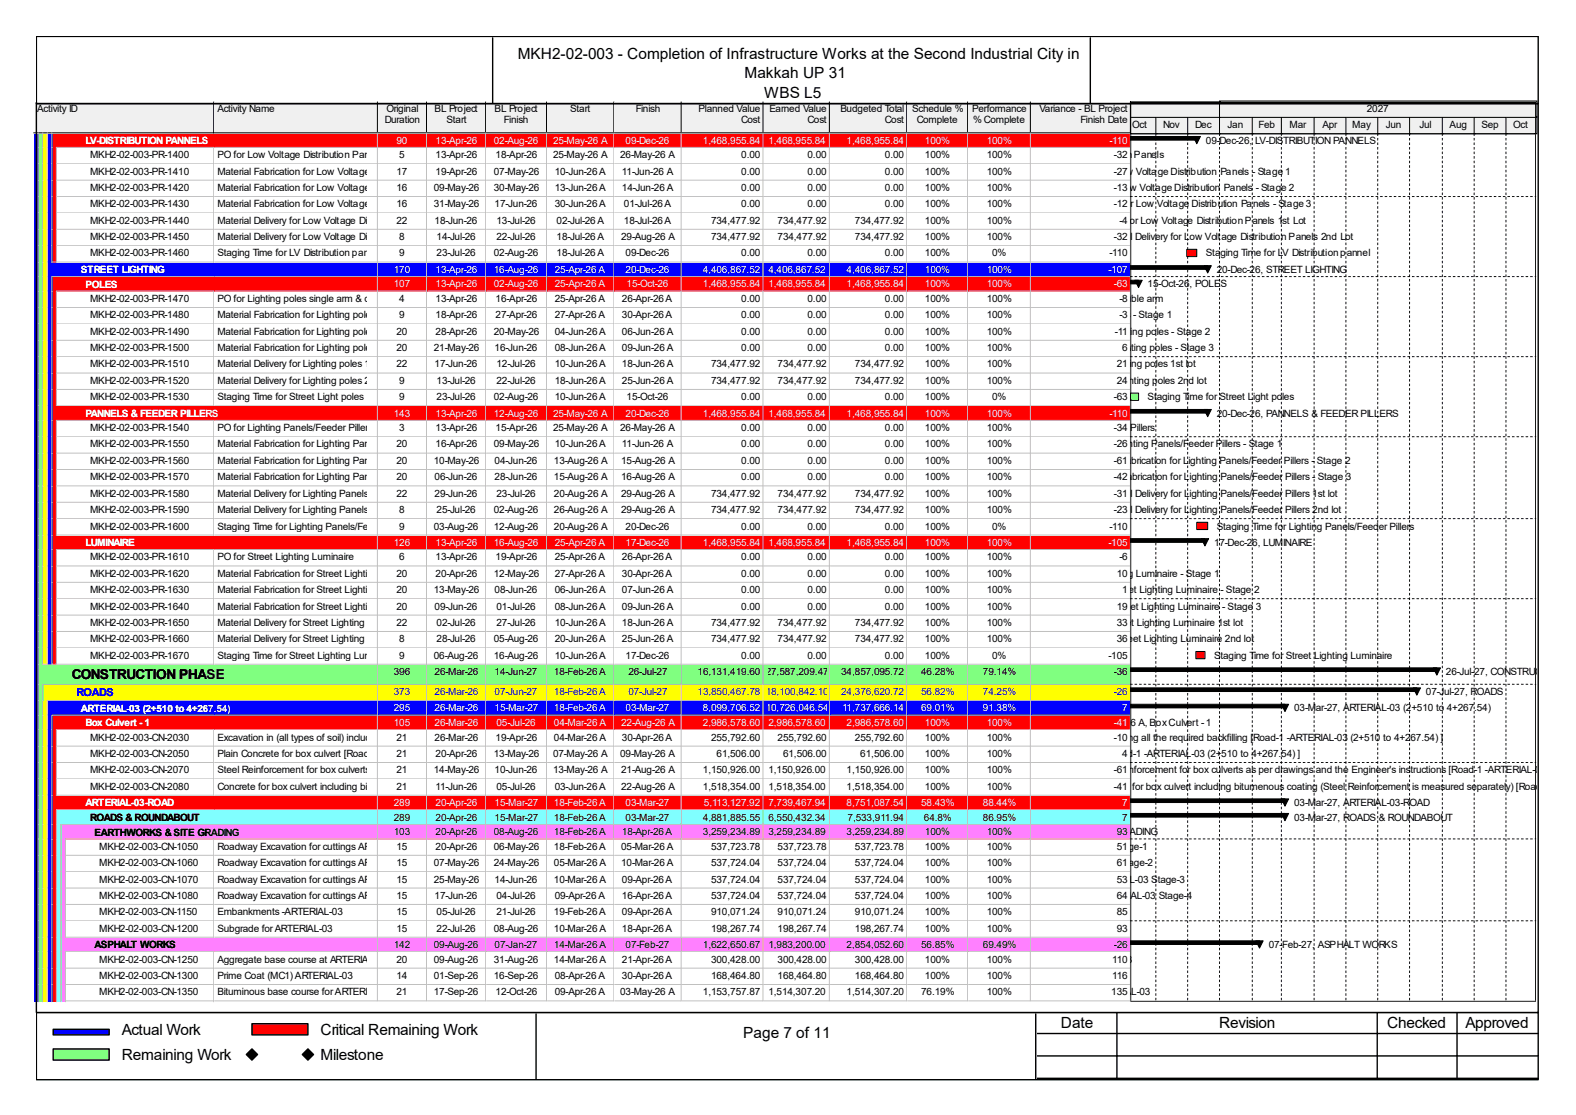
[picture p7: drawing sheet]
<svg xmlns="http://www.w3.org/2000/svg" width="297mm" height="210mm" viewBox="0 0 297 210" stroke-linecap="round" stroke-linejoin="round" font-family="sans-serif">
<defs><g id="words">
<g font-size="2.9">
<text x="97.6" y="11.1">MKH2-02-003 - Completion of Infrastructure Works at the Second Industrial City in</text>
<text x="140.3" y="14.8">Makkah UP 31</text>
<text x="144" y="18.5">WBS L5</text>
<text x="22.9" y="194.9">Actual Work</text>
<text x="60.4" y="194.9">Critical Remaining Work</text>
<text x="140.1" y="195.5">Page 7 of 11</text>
<text x="199.9" y="193.6">Date</text>
<text x="229.7" y="193.6">Revision</text>
<text x="261.4" y="193.6">Checked</text>
<text x="276.2" y="193.6">Approved</text>
<text x="22.9" y="199.7">Remaining Work</text>
<text x="60.4" y="199.7">Milestone</text>
</g>
<text font-size="2.6" x="13.5" y="127.9">CONSTRUCTION PHASE</text>
<text font-size="2.1" fill="#00f" x="14.4" y="131.1">ROADS</text>
<g font-size="1.9">
<text x="7" y="21.1">Activity ID</text>
<text x="41" y="21.1">Activity Name</text>
<text x="72.5" y="23.1">Duration</text>
<text x="72.9" y="21.1">Original</text>
<text x="81.9" y="21.1">BL Project</text>
<text x="84.2" y="23.1">Start</text>
<text x="93.2" y="21.1">BL Project</text>
<text x="95" y="23.1">Finish</text>
<text x="107.4" y="21.1">Start</text>
<text x="119.8" y="21.1">Finish</text>
<text x="131.6" y="21.1">Planned Value</text>
<text x="139.7" y="23.1">Cost</text>
<text x="145" y="21.1">Earned Value</text>
<text x="152.2" y="23.1">Cost</text>
<text x="158.4" y="21.1">Budgeted Total</text>
<text x="166.8" y="23.1">Cost</text>
<text x="171.9" y="21.1">Schedule %</text>
<text x="172.8" y="23.1">Complete</text>
<text x="183.2" y="21.1">Performance</text>
<text x="183.4" y="23.1">% Complete</text>
<text x="195.9" y="21.1">Variance - BL Project</text>
<text x="203.6" y="23.1">Finish Date</text>
<text x="257.6" y="21.1">2027</text>
<text x="17" y="29.8">MKH2-02-003-PR-1400</text>
<text x="41" y="29.8">PO for Low Voltage Distribution Panels</text>
<text x="75.2" y="29.8">5</text>
<text x="82.1" y="29.8">13-Apr-26</text>
<text x="93.4" y="29.8">18-Apr-26</text>
<text x="104.2" y="29.8">25-May-26 A</text>
<text x="116.9" y="29.8">26-May-26 A</text>
<text x="139.7" y="29.8">0.00</text>
<text x="152.2" y="29.8">0.00</text>
<text x="166.8" y="29.8">0.00</text>
<text x="174.3" y="29.8">100%</text>
<text x="186" y="29.8">100%</text>
<text x="188.3" y="29.8">PO for Low Voltage Distribution Panels</text>
<text x="209.9" y="29.8">-32</text>
<text x="213.4" y="24.1">Oct</text>
<text x="219.2" y="24.1">Nov</text>
<text x="225.2" y="24.1">Dec</text>
<text x="227.2" y="27.1">09-Dec-26, LV-DISTRIBUTION PANNELS</text>
<text x="231.4" y="24.1">Jan</text>
<text x="237.2" y="24.1">Feb</text>
<text x="243" y="24.1">Mar</text>
<text x="249.2" y="24.1">Apr</text>
<text x="254.8" y="24.1">May</text>
<text x="261.2" y="24.1">Jun</text>
<text x="267.5" y="24.1">Jul</text>
<text x="273.2" y="24.1">Aug</text>
<text x="279.2" y="24.1">Sep</text>
<text x="285.2" y="24.1">Oct</text>
<text x="17" y="32.9">MKH2-02-003-PR-1410</text>
<text x="17" y="36">MKH2-02-003-PR-1420</text>
<text x="41" y="32.9">Material Fabrication for Low Voltage Distribution Panels - Stage 107-May-26</text>
<text x="41" y="36">Material Fabrication for Low Voltage Distribution Panels - Stage 230-May-26</text>
<text x="74.7" y="32.9">17</text>
<text x="74.7" y="36">16</text>
<text x="81.7" y="36">09-May-26</text>
<text x="82.1" y="32.9">19-Apr-26</text>
<text x="104.6" y="32.9">10-Jun-26 A</text>
<text x="104.6" y="36">13-Jun-26 A</text>
<text x="117.2" y="32.9">11-Jun-26 A</text>
<text x="117.2" y="36">14-Jun-26 A</text>
<text x="139.7" y="32.9">0.00</text>
<text x="139.7" y="36">0.00</text>
<text x="152.2" y="32.9">0.00</text>
<text x="152.2" y="36">0.00</text>
<text x="166.8" y="32.9">0.00</text>
<text x="166.8" y="36">0.00</text>
<text x="174.3" y="32.9">100%</text>
<text x="174.3" y="36">100%</text>
<text x="186" y="32.9">100% Material Fabrication for Low Voltage Distribution Panels - Stage 1</text>
<text x="186" y="36">100%</text>
<text x="192.1" y="36">Material Fabrication for Low Voltage Distribution Panels - Stage 2</text>
<text x="209.9" y="32.9">-27</text>
<text x="209.9" y="36">-13</text>
<text x="17" y="39.1">MKH2-02-003-PR-1430</text>
<text x="41" y="39.1">Material Fabrication for Low Voltage Distribution Panels - Stage 3</text>
<text x="74.7" y="39.1">16</text>
<text x="81.7" y="39.1">31-May-26</text>
<text x="93.2" y="39.1">17-Jun-26</text>
<text x="104.6" y="39.1">30-Jun-26 A</text>
<text x="117.6" y="39.1">01-Jul-26 A</text>
<text x="139.7" y="39.1">0.00</text>
<text x="152.2" y="39.1">0.00</text>
<text x="166.8" y="39.1">0.00</text>
<text x="174.3" y="39.1">100%</text>
<text x="186" y="39.1">100%</text>
<text x="195.4" y="39.1">Material Fabrication for Low Voltage Distribution Panels - Stage 3</text>
<text x="209.9" y="39.1">-12</text>
<text x="17" y="42.1">MKH2-02-003-PR-1440</text>
<text x="17" y="45.2">MKH2-02-003-PR-1450</text>
<text x="41" y="42.1">Material Delivery for Low Voltage Distribution Panels 1st Lot</text>
<text x="41" y="45.2">Material Delivery for Low Voltage Distribution Panels 2nd Lot</text>
<text x="74.7" y="42.1">22</text>
<text x="75.2" y="45.2">8</text>
<text x="81.9" y="42.1">18-Jun-26</text>
<text x="82.3" y="45.2">14-Jul-26</text>
<text x="93.6" y="42.1">13-Jul-26</text>
<text x="93.6" y="45.2">22-Jul-26</text>
<text x="104.9" y="42.1">02-Jul-26 A</text>
<text x="104.9" y="45.2">18-Jul-26 A</text>
<text x="117.1" y="45.2">29-Aug-26 A</text>
<text x="117.6" y="42.1">18-Jul-26 A</text>
<text x="134" y="42.1">734,477.92</text>
<text x="134" y="45.2">734,477.92</text>
<text x="146.5" y="42.1">734,477.92</text>
<text x="146.5" y="45.2">734,477.92</text>
<text x="161.1" y="42.1">734,477.92</text>
<text x="161.1" y="45.2">734,477.92</text>
<text x="174.3" y="42.1">100%</text>
<text x="174.3" y="45.2">100%</text>
<text x="186" y="42.1">100%</text>
<text x="186" y="45.2">100%</text>
<text x="198.8" y="42.1">Material Delivery for Low Voltage Distribution Panels 1st Lot</text>
<text x="207.1" y="45.2">Material Delivery for Low Voltage Distribution Panels 2nd Lot</text>
<text x="209.9" y="45.2">-32</text>
<text x="211" y="42.1">-4</text>
<text x="17" y="48.3">MKH2-02-003-PR-1460</text>
<text x="41" y="48.3">Staging Time for LV Distribution pannel</text>
<text x="75.2" y="48.3">9</text>
<text x="82.3" y="48.3">23-Jul-26</text>
<text x="93" y="48.3">02-Aug-26</text>
<text x="104.9" y="48.3">18-Jul-26 A</text>
<text x="117.9" y="48.3">09-Dec-26</text>
<text x="139.7" y="48.3">0.00</text>
<text x="152.2" y="48.3">0.00</text>
<text x="166.8" y="48.3">0.00</text>
<text x="174.3" y="48.3">100%</text>
<text x="187" y="48.3">0%</text>
<text x="209.1" y="48.3">-110</text>
<text x="227.2" y="48.3">Staging Time for LV Distribution pannel</text>
<text x="229.3" y="51.4">20-Dec-26, STREET LIGHTING</text>
<text x="17" y="56.9">MKH2-02-003-PR-1470</text>
<text x="17" y="60">MKH2-02-003-PR-1480</text>
<text x="41" y="56.9">PO for Lighting poles single arm &amp; double arm</text>
<text x="41" y="60">Material Fabrication for Lighting poles - Stage 1</text>
<text x="75.2" y="56.9">4</text>
<text x="75.2" y="60">9</text>
<text x="82.1" y="56.9">13-Apr-26</text>
<text x="82.1" y="60">18-Apr-26</text>
<text x="93.4" y="56.9">16-Apr-26</text>
<text x="93.4" y="60">27-Apr-26</text>
<text x="104.6" y="56.9">25-Apr-26 A</text>
<text x="104.6" y="60">27-Apr-26 A</text>
<text x="117.2" y="56.9">26-Apr-26 A</text>
<text x="117.2" y="60">30-Apr-26 A</text>
<text x="139.7" y="56.9">0.00</text>
<text x="139.7" y="60">0.00</text>
<text x="152.2" y="56.9">0.00</text>
<text x="152.2" y="60">0.00</text>
<text x="166.8" y="56.9">0.00</text>
<text x="166.8" y="60">0.00</text>
<text x="174.3" y="56.9">100%</text>
<text x="174.3" y="60">100%</text>
<text x="182.4" y="56.9">PO for Lighting poles single arm &amp; double arm</text>
<text x="183.2" y="60">Material Fabrication for Lighting poles - Stage 1</text>
<text x="186" y="56.9">100%</text>
<text x="186" y="60">100%</text>
<text x="211" y="56.9">-8</text>
<text x="211" y="60">-3</text>
<text x="216.3" y="54.1">15-Oct-26, POLES</text>
<text x="17" y="63">MKH2-02-003-PR-1490</text>
<text x="41" y="63">Material Fabrication for Lighting poles - Stage 2</text>
<text x="74.7" y="63">20</text>
<text x="82.1" y="63">28-Apr-26</text>
<text x="93" y="63">20-May-26</text>
<text x="104.6" y="63">04-Jun-26 A</text>
<text x="117.2" y="63">06-Jun-26 A</text>
<text x="139.7" y="63">0.00</text>
<text x="152.2" y="63">0.00</text>
<text x="166.8" y="63">0.00</text>
<text x="174.3" y="63">100%</text>
<text x="186" y="63">100%Material Fabrication for Lighting poles - Stage 2</text>
<text x="210.1" y="63">-11</text>
<text x="17" y="66.1">MKH2-02-003-PR-1500</text>
<text x="17" y="69.2">MKH2-02-003-PR-1510</text>
<text x="41" y="66.1">Material Fabrication for Lighting poles - Stage 3</text>
<text x="41" y="69.2">Material Delivery for Lighting poles 1st lot 22</text>
<text x="74.7" y="66.1">20</text>
<text x="81.7" y="66.1">21-May-26</text>
<text x="81.9" y="69.2">17-Jun-26</text>
<text x="93.2" y="66.1">16-Jun-26</text>
<text x="93.6" y="69.2">12-Jul-26</text>
<text x="104.6" y="66.1">08-Jun-26 A</text>
<text x="104.6" y="69.2">10-Jun-26 A</text>
<text x="117.2" y="66.1">09-Jun-26 A</text>
<text x="117.2" y="69.2">18-Jun-26 A</text>
<text x="134" y="69.2">734,477.92</text>
<text x="139.7" y="66.1">0.00</text>
<text x="146.5" y="69.2">734,477.92</text>
<text x="152.2" y="66.1">0.00</text>
<text x="161.1" y="69.2">734,477.92</text>
<text x="166.8" y="66.1">0.00</text>
<text x="174.3" y="66.1">100%</text>
<text x="174.3" y="69.2">100%</text>
<text x="186" y="66.1">100% Material Fabrication for Lighting poles - Stage 3</text>
<text x="186" y="69.2">100%</text>
<text x="192.8" y="69.2">Material Delivery for Lighting poles 1st lot</text>
<text x="210.5" y="69.2">21</text>
<text x="211.5" y="66.1">6</text>
<text x="17" y="72.3">MKH2-02-003-PR-1520</text>
<text x="17" y="75.4">MKH2-02-003-PR-1530</text>
<text x="41" y="72.3">Material Delivery for Lighting poles 2nd lot 9</text>
<text x="41" y="75.4">Staging Time for Street Light poles</text>
<text x="75.2" y="75.4">9</text>
<text x="82.3" y="72.3">13-Jul-26</text>
<text x="82.3" y="75.4">23-Jul-26</text>
<text x="93" y="75.4">02-Aug-26</text>
<text x="93.6" y="72.3">22-Jul-26</text>
<text x="104.6" y="72.3">18-Jun-26 A</text>
<text x="104.6" y="75.4">10-Jun-26 A</text>
<text x="117.2" y="72.3">25-Jun-26 A</text>
<text x="118.1" y="75.4">15-Oct-26</text>
<text x="134" y="72.3">734,477.92</text>
<text x="139.7" y="75.4">0.00</text>
<text x="146.5" y="72.3">734,477.92</text>
<text x="152.2" y="75.4">0.00</text>
<text x="161.1" y="72.3">734,477.92</text>
<text x="166.8" y="75.4">0.00</text>
<text x="174.3" y="72.3">100%</text>
<text x="174.3" y="75.4">100%</text>
<text x="186" y="72.3">100%</text>
<text x="187" y="75.4">0%</text>
<text x="194.2" y="72.3">Material Delivery for Lighting poles 2nd lot</text>
<text x="209.9" y="75.4">-63</text>
<text x="210.5" y="72.3">24</text>
<text x="216.3" y="75.4">Staging Time for Street Light poles</text>
<text x="17" y="81.2">MKH2-02-003-PR-1540</text>
<text x="41" y="81.2">PO for Lighting Panels/Feeder Pillers</text>
<text x="75.2" y="81.2">3</text>
<text x="82.1" y="81.2">13-Apr-26</text>
<text x="93.4" y="81.2">15-Apr-26</text>
<text x="104.2" y="81.2">25-May-26 A</text>
<text x="116.9" y="81.2">26-May-26 A</text>
<text x="139.7" y="81.2">0.00</text>
<text x="152.2" y="81.2">0.00</text>
<text x="166.8" y="81.2">0.00</text>
<text x="174.3" y="81.2">100%</text>
<text x="186" y="81.2">100%</text>
<text x="188.3" y="81.2">PO for Lighting Panels/Feeder Pillers</text>
<text x="209.9" y="81.2">-34</text>
<text x="229.3" y="78.5">20-Dec-26, PANNELS &amp; FEEDER PILLERS</text>
<text x="17" y="84.3">MKH2-02-003-PR-1550</text>
<text x="17" y="87.4">MKH2-02-003-PR-1560</text>
<text x="41" y="84.3">Material Fabrication for Lighting Panels/Feeder Pillers - Stage 1</text>
<text x="41" y="87.4">Material Fabrication for Lighting Panels/Feeder Pillers - Stage 2</text>
<text x="74.7" y="84.3">20</text>
<text x="74.7" y="87.4">20</text>
<text x="81.7" y="87.4">10-May-26</text>
<text x="82.1" y="84.3">16-Apr-26</text>
<text x="93" y="84.3">09-May-26</text>
<text x="93.2" y="87.4">04-Jun-26</text>
<text x="104.4" y="87.4">13-Aug-26 A</text>
<text x="104.6" y="84.3">10-Jun-26 A</text>
<text x="117.1" y="87.4">15-Aug-26 A</text>
<text x="117.2" y="84.3">11-Jun-26 A</text>
<text x="139.7" y="84.3">0.00</text>
<text x="139.7" y="87.4">0.00</text>
<text x="152.2" y="84.3">0.00</text>
<text x="152.2" y="87.4">0.00</text>
<text x="166.8" y="84.3">0.00</text>
<text x="166.8" y="87.4">0.00</text>
<text x="174.3" y="84.3">100%</text>
<text x="174.3" y="87.4">100%</text>
<text x="186" y="84.3">100% Material Fabrication for Lighting Panels/Feeder Pillers - Stage 1</text>
<text x="186" y="87.4">100%</text>
<text x="204.3" y="87.4">Material Fabrication for Lighting Panels/Feeder Pillers - Stage 2</text>
<text x="209.9" y="84.3">-26</text>
<text x="209.9" y="87.4">-61</text>
<text x="17" y="90.5">MKH2-02-003-PR-1570</text>
<text x="17" y="93.6">MKH2-02-003-PR-1580</text>
<text x="41" y="90.5">Material Fabrication for Lighting Panels/Feeder Pillers - Stage 3</text>
<text x="41" y="93.6">Material Delivery for Lighting Panels/Feeder Pillers 1st lot</text>
<text x="74.7" y="90.5">20</text>
<text x="74.7" y="93.6">22</text>
<text x="81.9" y="90.5">06-Jun-26</text>
<text x="81.9" y="93.6">29-Jun-26</text>
<text x="93.2" y="90.5">28-Jun-26</text>
<text x="93.6" y="93.6">23-Jul-26</text>
<text x="104.4" y="90.5">15-Aug-26 A</text>
<text x="104.4" y="93.6">20-Aug-26 A</text>
<text x="117.1" y="90.5">16-Aug-26 A</text>
<text x="117.1" y="93.6">29-Aug-26 A</text>
<text x="134" y="93.6">734,477.92</text>
<text x="139.7" y="90.5">0.00</text>
<text x="146.5" y="93.6">734,477.92</text>
<text x="152.2" y="90.5">0.00</text>
<text x="161.1" y="93.6">734,477.92</text>
<text x="166.8" y="90.5">0.00</text>
<text x="174.3" y="90.5">100%</text>
<text x="174.3" y="93.6">100%</text>
<text x="186" y="90.5">100%</text>
<text x="186" y="93.6">100%</text>
<text x="204.5" y="90.5">Material Fabrication for Lighting Panels/Feeder Pillers - Stage 3</text>
<text x="207.1" y="93.6">Material Delivery for Lighting Panels/Feeder Pillers 1st lot</text>
<text x="209.9" y="90.5">-42</text>
<text x="209.9" y="93.6">-31</text>
<text x="17" y="96.6">MKH2-02-003-PR-1590</text>
<text x="17" y="99.7">MKH2-02-003-PR-1600</text>
<text x="41" y="96.6">Material Delivery for Lighting Panels/Feeder Pillers 2nd lot</text>
<text x="41" y="99.7">Staging Time for Lighting Panels/Feeder Pillers</text>
<text x="75.2" y="96.6">8</text>
<text x="75.2" y="99.7">9</text>
<text x="81.7" y="99.7">03-Aug-26</text>
<text x="82.3" y="96.6">25-Jul-26</text>
<text x="93" y="96.6">02-Aug-26</text>
<text x="93" y="99.7">12-Aug-26</text>
<text x="104.4" y="96.6">26-Aug-26 A</text>
<text x="104.4" y="99.7">20-Aug-26 A</text>
<text x="117.1" y="96.6">29-Aug-26 A</text>
<text x="117.9" y="99.7">20-Dec-26</text>
<text x="134" y="96.6">734,477.92</text>
<text x="139.7" y="99.7">0.00</text>
<text x="146.5" y="96.6">734,477.92</text>
<text x="152.2" y="99.7">0.00</text>
<text x="161.1" y="96.6">734,477.92</text>
<text x="166.8" y="99.7">0.00</text>
<text x="174.3" y="96.6">100%</text>
<text x="174.3" y="99.7">100%</text>
<text x="186" y="96.6">100%</text>
<text x="187" y="99.7">0%</text>
<text x="207.1" y="96.6">Material Delivery for Lighting Panels/Feeder Pillers 2nd lot</text>
<text x="209.1" y="99.7">-110</text>
<text x="209.9" y="96.6">-23</text>
<text x="229.3" y="99.7">Staging Time for Lighting Panels/Feeder Pillers</text>
<text x="17" y="105.5">MKH2-02-003-PR-1610</text>
<text x="41" y="105.5">PO for Street Lighting Luminaire</text>
<text x="75.2" y="105.5">6</text>
<text x="82.1" y="105.5">13-Apr-26</text>
<text x="93.4" y="105.5">19-Apr-26</text>
<text x="104.6" y="105.5">25-Apr-26 A</text>
<text x="117.2" y="105.5">26-Apr-26 A</text>
<text x="139.7" y="105.5">0.00</text>
<text x="152.2" y="105.5">0.00</text>
<text x="166.8" y="105.5">0.00</text>
<text x="174.3" y="105.5">100%</text>
<text x="186" y="105.5">100%</text>
<text x="211" y="105.5">-6</text>
<text x="228.8" y="102.8">17-Dec-26, LUMINAIRE</text>
<text x="17" y="108.6">MKH2-02-003-PR-1620</text>
<text x="17" y="111.7">MKH2-02-003-PR-1630</text>
<text x="41" y="108.6">Material Fabrication for Street Lighting Luminaire - Stage 1</text>
<text x="41" y="111.7">Material Fabrication for Street Lighting Luminaire - Stage 2</text>
<text x="74.7" y="108.6">20</text>
<text x="74.7" y="111.7">20</text>
<text x="81.7" y="111.7">13-May-26</text>
<text x="82.1" y="108.6">20-Apr-26</text>
<text x="93" y="108.6">12-May-26</text>
<text x="93.2" y="111.7">08-Jun-26</text>
<text x="104.6" y="108.6">27-Apr-26 A</text>
<text x="104.6" y="111.7">06-Jun-26 A</text>
<text x="117.2" y="108.6">30-Apr-26 A</text>
<text x="117.2" y="111.7">07-Jun-26 A</text>
<text x="139.7" y="108.6">0.00</text>
<text x="139.7" y="111.7">0.00</text>
<text x="152.2" y="108.6">0.00</text>
<text x="152.2" y="111.7">0.00</text>
<text x="166.8" y="108.6">0.00</text>
<text x="166.8" y="111.7">0.00</text>
<text x="174.3" y="108.6">100%</text>
<text x="174.3" y="111.7">100%</text>
<text x="183.2" y="108.6">Material Fabrication for Street Lighting Luminaire - Stage 1</text>
<text x="186" y="108.6">100%</text>
<text x="186" y="111.7">100%Material Fabrication for Street Lighting Luminaire - Stage 2</text>
<text x="210.5" y="108.6">10</text>
<text x="211.5" y="111.7">1</text>
<text x="17" y="114.8">MKH2-02-003-PR-1640</text>
<text x="17" y="117.9">MKH2-02-003-PR-1650</text>
<text x="41" y="114.8">Material Fabrication for Street Lighting Luminaire - Stage 3</text>
<text x="41" y="117.9">Material Delivery for Street Lighting Luminaire 1st lot02-Jul-26</text>
<text x="74.7" y="114.8">20</text>
<text x="74.7" y="117.9">22</text>
<text x="81.9" y="114.8">09-Jun-26</text>
<text x="93.6" y="114.8">01-Jul-26</text>
<text x="93.6" y="117.9">27-Jul-26</text>
<text x="104.6" y="114.8">08-Jun-26 A</text>
<text x="104.6" y="117.9">10-Jun-26 A</text>
<text x="117.2" y="114.8">09-Jun-26 A</text>
<text x="117.2" y="117.9">18-Jun-26 A</text>
<text x="134" y="117.9">734,477.92</text>
<text x="139.7" y="114.8">0.00</text>
<text x="146.5" y="117.9">734,477.92</text>
<text x="152.2" y="114.8">0.00</text>
<text x="161.1" y="117.9">734,477.92</text>
<text x="166.8" y="114.8">0.00</text>
<text x="174.3" y="114.8">100%</text>
<text x="174.3" y="117.9">100%</text>
<text x="186" y="114.8">100% Material Fabrication for Street Lighting Luminaire - Stage 3</text>
<text x="186" y="117.9">100%</text>
<text x="192.8" y="117.9">Material Delivery for Street Lighting Luminaire 1st lot</text>
<text x="210.5" y="114.8">19</text>
<text x="210.5" y="117.9">33</text>
<text x="17" y="121">MKH2-02-003-PR-1660</text>
<text x="17" y="124.1">MKH2-02-003-PR-1670</text>
<text x="41" y="121">Material Delivery for Street Lighting Luminaire 2nd lot</text>
<text x="41" y="124.1">Staging Time for Street Lighting Luminaire 9</text>
<text x="75.2" y="121">8</text>
<text x="81.7" y="124.1">06-Aug-26</text>
<text x="82.3" y="121">28-Jul-26</text>
<text x="93" y="121">05-Aug-26</text>
<text x="93" y="124.1">16-Aug-26</text>
<text x="104.6" y="121">20-Jun-26 A</text>
<text x="104.6" y="124.1">10-Jun-26 A</text>
<text x="117.2" y="121">25-Jun-26 A</text>
<text x="117.9" y="124.1">17-Dec-26</text>
<text x="134" y="121">734,477.92</text>
<text x="139.7" y="124.1">0.00</text>
<text x="146.5" y="121">734,477.92</text>
<text x="152.2" y="124.1">0.00</text>
<text x="161.1" y="121">734,477.92</text>
<text x="166.8" y="124.1">0.00</text>
<text x="174.3" y="121">100%</text>
<text x="174.3" y="124.1">100%</text>
<text x="186" y="121">100%</text>
<text x="187" y="124.1">0%</text>
<text x="194.2" y="121">Material Delivery for Street Lighting Luminaire 2nd lot</text>
<text x="208.9" y="124.1">-105</text>
<text x="210.5" y="121">36</text>
<text x="228.8" y="124.1">Staging Time for Street Lighting Luminaire</text>
<text x="74.2" y="127.2">396</text>
<text x="81.9" y="127.2">26-Mar-26</text>
<text x="93.2" y="127.2">14-Jun-27</text>
<text x="104.4" y="127.2">18-Feb-26 A</text>
<text x="118.4" y="127.2">26-Jul-27</text>
<text x="131.4" y="127.2">16,131,419.60</text>
<text x="144.3" y="127.2">27,587,209.47</text>
<text x="158.5" y="127.2">34,857,095.72</text>
<text x="173.6" y="127.2">46.28%</text>
<text x="185.3" y="127.2">79.14%</text>
<text x="209.9" y="127.2">-36</text>
<text x="268.7" y="130.9">07-Jul-27, ROADS</text>
<text x="272.5" y="127.2">26-Jul-27, CONSTRUCTION PHA</text>
<text x="205.7" y="136.7">22-Aug-26 A, Box Culvert - 1</text>
<text x="243.9" y="134">03-Mar-27, ARTERIAL-03 (2+510 to 4+267.54)</text>
<text x="17" y="139.5">MKH2-02-003-CN-2030</text>
<text x="17" y="142.6">MKH2-02-003-CN-2050</text>
<text x="41" y="139.5">Excavation in (all types of soil) including all the required backfilling [Road-1 -ARTERIAL-03 (2+510 to 4+267.54) ]</text>
<text x="41" y="142.6">Plain Concrete for box culvert [Road-1 -ARTERIAL-03 (2+510 to 4+267.54) ]</text>
<text x="74.7" y="139.5">21</text>
<text x="74.7" y="142.6">21</text>
<text x="81.9" y="139.5">26-Mar-26</text>
<text x="82.1" y="142.6">20-Apr-26</text>
<text x="93" y="142.6">13-May-26</text>
<text x="93.4" y="139.5">19-Apr-26</text>
<text x="104.2" y="142.6">07-May-26 A</text>
<text x="104.4" y="139.5">04-Mar-26 A</text>
<text x="116.9" y="142.6">09-May-26 A</text>
<text x="117.2" y="139.5">30-Apr-26 A</text>
<text x="134" y="139.5">255,792.60</text>
<text x="135" y="142.6">61,506.00</text>
<text x="146.5" y="139.5">255,792.60</text>
<text x="147.6" y="142.6">61,506.00</text>
<text x="161.1" y="139.5">255,792.60</text>
<text x="162.1" y="142.6">61,506.00</text>
<text x="174.3" y="139.5">100%</text>
<text x="174.3" y="142.6">100%</text>
<text x="183.2" y="139.5">Excavation in (all types of soil) including all the required backfilling [Road-1 -ARTERIAL-03 (2+510 to 4+267.54) ]</text>
<text x="184.9" y="142.6">Plain Concrete for box culvert [Road-1 -ARTERIAL-03 (2+510 to 4+267.54) ]</text>
<text x="186" y="139.5">100%</text>
<text x="186" y="142.6">100%</text>
<text x="209.9" y="139.5">-10</text>
<text x="211.5" y="142.6">4</text>
<text x="17" y="145.7">MKH2-02-003-CN-2070</text>
<text x="17" y="148.8">MKH2-02-003-CN-2080</text>
<text x="41" y="145.7">Steel Reinforcement for box culverts as per drawings and the Engineer's instructions [Road-1 -ARTERIAL-03 (2+510 to 4+26</text>
<text x="41" y="148.8">Concrete for box culvert including bitumenous coating (Steel Reinforcement is measured separately) [Road-1 -ARTERIAL-03</text>
<text x="74.7" y="145.7">21</text>
<text x="74.7" y="148.8">21</text>
<text x="81.7" y="145.7">14-May-26</text>
<text x="82.1" y="148.8">11-Jun-26</text>
<text x="93.2" y="145.7">10-Jun-26</text>
<text x="93.6" y="148.8">05-Jul-26</text>
<text x="104.2" y="145.7">13-May-26 A</text>
<text x="104.6" y="148.8">03-Jun-26 A</text>
<text x="117.1" y="145.7">21-Aug-26 A</text>
<text x="117.1" y="148.8">22-Aug-26 A</text>
<text x="132.5" y="145.7">1,150,926.00</text>
<text x="132.5" y="148.8">1,518,354.00</text>
<text x="144.8" y="145.7">1,150,926.00</text>
<text x="144.8" y="148.8">1,518,354.00</text>
<text x="159.6" y="145.7">1,150,926.00</text>
<text x="159.6" y="148.8">1,518,354.00</text>
<text x="174.3" y="145.7">100%</text>
<text x="174.3" y="148.8">100%</text>
<text x="186" y="145.7">100%</text>
<text x="186" y="148.8">100%</text>
<text x="205.5" y="145.7">Steel Reinforcement for box culverts as per drawings and the Engineer's instructions [Road-1 -ARTERIAL-03 (2+510</text>
<text x="205.7" y="148.8">Concrete for box culvert including bitumenous coating (Steel Reinforcement is measured separately) [Road-1 -ARTER</text>
<text x="209.9" y="145.7">-61</text>
<text x="209.9" y="148.8">-41</text>
<text x="17" y="154.6">ROADS &amp; ROUNDABOUT</text>
<text x="74.2" y="154.6">289</text>
<text x="82.1" y="154.6">20-Apr-26</text>
<text x="93.2" y="154.6">15-Mar-27</text>
<text x="104.4" y="154.6">18-Feb-26 A</text>
<text x="117.9" y="154.6">03-Mar-27</text>
<text x="132.5" y="154.6">4,881,885.55</text>
<text x="144.8" y="154.6">6,550,432.34</text>
<text x="159.7" y="154.6">7,533,911.94</text>
<text x="174.1" y="154.6">64.8%</text>
<text x="185.3" y="154.6">86.95%</text>
<text x="211.5" y="154.6">7</text>
<text x="243.9" y="151.8">03-Mar-27, ARTERIAL-03-ROAD</text>
<text x="243.9" y="154.6">03-Mar-27, ROADS &amp; ROUNDABOUT</text>
<text x="17.8" y="157.4">EARTHWORKS &amp; SITE GRADING</text>
<text x="18.7" y="160.1">MKH2-02-003-CN-1050</text>
<text x="41" y="160.1">Roadway Excavation for cuttings ARTERIAL-03 Stage-1</text>
<text x="74.2" y="157.3">103</text>
<text x="74.7" y="160.1">15</text>
<text x="82.1" y="157.3">20-Apr-26</text>
<text x="82.1" y="160.1">20-Apr-26</text>
<text x="93" y="157.3">08-Aug-26</text>
<text x="93" y="160.1">06-May-26</text>
<text x="104.4" y="157.3">18-Feb-26 A</text>
<text x="104.4" y="160.1">18-Feb-26 A</text>
<text x="117.1" y="160.1">05-Mar-26 A</text>
<text x="117.2" y="157.3">18-Apr-26 A</text>
<text x="132.5" y="157.3">3,259,234.89</text>
<text x="134" y="160.1">537,723.78</text>
<text x="144.8" y="157.3">3,259,234.89</text>
<text x="146.5" y="160.1">537,723.78</text>
<text x="159.6" y="157.3">3,259,234.89</text>
<text x="161.1" y="160.1">537,723.78</text>
<text x="172.1" y="160.1">Roadway Excavation for cuttings ARTERIAL-03 Stage-1</text>
<text x="174.3" y="157.3">100%</text>
<text x="174.3" y="160.1">100%</text>
<text x="180.8" y="157.3">18-Apr-26 A, EARTHWORKS &amp; SITE GRADING</text>
<text x="186" y="157.3">100%</text>
<text x="186" y="160.1">100%</text>
<text x="210.5" y="157.3">93</text>
<text x="210.5" y="160.1">51</text>
<text x="18.7" y="163.2">MKH2-02-003-CN-1060</text>
<text x="18.7" y="166.2">MKH2-02-003-CN-1070</text>
<text x="41" y="163.2">Roadway Excavation for cuttings ARTERIAL-03 Stage-2</text>
<text x="41" y="166.2">Roadway Excavation for cuttings ARTERIAL-03 Stage-3</text>
<text x="74.7" y="163.2">15</text>
<text x="74.7" y="166.2">15</text>
<text x="81.7" y="163.2">07-May-26</text>
<text x="81.7" y="166.2">25-May-26</text>
<text x="93" y="163.2">24-May-26</text>
<text x="93.2" y="166.2">14-Jun-26</text>
<text x="104.4" y="163.2">05-Mar-26 A</text>
<text x="104.4" y="166.2">10-Mar-26 A</text>
<text x="117.1" y="163.2">10-Mar-26 A</text>
<text x="117.2" y="166.2">09-Apr-26 A</text>
<text x="134" y="163.2">537,724.04</text>
<text x="134" y="166.2">537,724.04</text>
<text x="146.5" y="163.2">537,724.04</text>
<text x="146.5" y="166.2">537,724.04</text>
<text x="161.1" y="163.2">537,724.04</text>
<text x="161.1" y="166.2">537,724.04</text>
<text x="173.1" y="163.2">Roadway Excavation for cuttings ARTERIAL-03 Stage-2</text>
<text x="174.3" y="163.2">100%</text>
<text x="174.3" y="166.2">100%Roadway Excavation for cuttings ARTERIAL-03 Stage-3</text>
<text x="186" y="163.2">100%</text>
<text x="186" y="166.2">100%</text>
<text x="210.5" y="163.2">61</text>
<text x="210.5" y="166.2">53</text>
<text x="18.7" y="169.3">MKH2-02-003-CN-1080</text>
<text x="18.7" y="172.4">MKH2-02-003-CN-1150</text>
<text x="41" y="169.3">Roadway Excavation for cuttings ARTERIAL-03 Stage-4</text>
<text x="41" y="172.4">Embankments -ARTERIAL-03</text>
<text x="74.7" y="169.3">15</text>
<text x="74.7" y="172.4">15</text>
<text x="81.9" y="169.3">17-Jun-26</text>
<text x="82.3" y="172.4">05-Jul-26</text>
<text x="93.6" y="169.3">04-Jul-26</text>
<text x="93.6" y="172.4">21-Jul-26</text>
<text x="104.4" y="172.4">19-Feb-26 A</text>
<text x="104.6" y="169.3">09-Apr-26 A</text>
<text x="117.2" y="169.3">16-Apr-26 A</text>
<text x="117.2" y="172.4">09-Apr-26 A</text>
<text x="134" y="169.3">537,724.04</text>
<text x="134" y="172.4">910,071.24</text>
<text x="146.5" y="169.3">537,724.04</text>
<text x="146.5" y="172.4">910,071.24</text>
<text x="161.1" y="169.3">537,724.04</text>
<text x="161.1" y="172.4">910,071.24</text>
<text x="174.3" y="169.3">100%</text>
<text x="174.3" y="172.4">100%</text>
<text x="180.5" y="169.3">Roadway Excavation for cuttings ARTERIAL-03 Stage-4</text>
<text x="186" y="169.3">100%</text>
<text x="186" y="172.4">100%</text>
<text x="210.5" y="169.3">64</text>
<text x="210.5" y="172.4">85</text>
<text x="17.8" y="178.6">ASPHALT WORKS</text>
<text x="18.7" y="175.5">MKH2-02-003-CN-1200</text>
<text x="41" y="175.5">Subgrade for ARTERIAL-03</text>
<text x="74.2" y="178.6">142</text>
<text x="74.7" y="175.5">15</text>
<text x="81.7" y="178.6">09-Aug-26</text>
<text x="82.3" y="175.5">22-Jul-26</text>
<text x="93" y="175.5">08-Aug-26</text>
<text x="93.2" y="178.6">07-Jan-27</text>
<text x="104.4" y="175.5">10-Mar-26 A</text>
<text x="104.4" y="178.6">14-Mar-26 A</text>
<text x="117.2" y="175.5">18-Apr-26 A</text>
<text x="117.9" y="178.6">07-Feb-27</text>
<text x="132.5" y="178.6">1,622,650.67</text>
<text x="134" y="175.5">198,267.74</text>
<text x="144.8" y="178.6">1,983,200.00</text>
<text x="146.5" y="175.5">198,267.74</text>
<text x="159.6" y="178.6">2,854,052.60</text>
<text x="161.1" y="175.5">198,267.74</text>
<text x="173.6" y="178.6">56.85%</text>
<text x="174.3" y="175.5">100%</text>
<text x="185.3" y="178.6">69.49%</text>
<text x="186" y="175.5">100%</text>
<text x="209.9" y="178.6">-26</text>
<text x="210.5" y="175.5">93</text>
<text x="239.1" y="178.6">07-Feb-27, ASPHALT WORKS</text>
<text x="18.7" y="181.3">MKH2-02-003-CN-1250</text>
<text x="18.7" y="184.4">MKH2-02-003-CN-1300</text>
<text x="41" y="181.3">Aggregate base course at ARTERIAL-03</text>
<text x="41" y="184.4">Prime Coat (MC1) ARTERIAL-03</text>
<text x="74.7" y="181.3">20</text>
<text x="74.7" y="184.4">14</text>
<text x="81.7" y="181.3">09-Aug-26</text>
<text x="81.7" y="184.4">01-Sep-26</text>
<text x="93" y="181.3">31-Aug-26</text>
<text x="93" y="184.4">16-Sep-26</text>
<text x="104.4" y="181.3">14-Mar-26 A</text>
<text x="104.6" y="184.4">08-Apr-26 A</text>
<text x="117.2" y="181.3">21-Apr-26 A</text>
<text x="117.2" y="184.4">30-Apr-26 A</text>
<text x="134" y="181.3">300,428.00</text>
<text x="134" y="184.4">168,464.80</text>
<text x="146.5" y="181.3">300,428.00</text>
<text x="146.5" y="184.4">168,464.80</text>
<text x="161.1" y="181.3">300,428.00</text>
<text x="161.1" y="184.4">168,464.80</text>
<text x="174.3" y="181.3">100%</text>
<text x="174.3" y="184.4">100%</text>
<text x="181.3" y="181.3">Aggregate base course at ARTERIAL-03</text>
<text x="186" y="181.3">100%</text>
<text x="186" y="184.4">100%</text>
<text x="209.6" y="181.3">110</text>
<text x="209.6" y="184.4">116</text>
<text x="18.7" y="187.5">MKH2-02-003-CN-1350</text>
<text x="41" y="187.5">Bituminous base course for ARTERIAL-03</text>
<text x="74.7" y="187.5">21</text>
<text x="81.7" y="187.5">17-Sep-26</text>
<text x="93.4" y="187.5">12-Oct-26</text>
<text x="104.6" y="187.5">09-Apr-26 A</text>
<text x="116.9" y="187.5">03-May-26 A</text>
<text x="132.5" y="187.5">1,153,757.87</text>
<text x="144.8" y="187.5">1,514,307.20</text>
<text x="159.6" y="187.5">1,514,307.20</text>
<text x="173.6" y="187.5">76.19%</text>
<text x="183.7" y="187.5">Bituminous base course for ARTERIAL-03</text>
<text x="186" y="187.5">100%</text>
<text x="209.4" y="187.5">135</text>
</g>
<g font-size="1.9" fill="#fff">
<text x="16.1" y="27.1">LV-DISTRIBUTION PANNELS</text>
<text x="74.7" y="27.1">90</text>
<text x="82.1" y="27.1">13-Apr-26</text>
<text x="93" y="27.1">02-Aug-26</text>
<text x="104.2" y="27.1">25-May-26 A</text>
<text x="117.9" y="27.1">09-Dec-26</text>
<text x="132.5" y="27.1">1,468,955.84</text>
<text x="144.8" y="27.1">1,468,955.84</text>
<text x="159.6" y="27.1">1,468,955.84</text>
<text x="174.3" y="27.1">100%</text>
<text x="186" y="27.1">100%</text>
<text x="209.1" y="27.1">-110</text>
<text x="15.2" y="51.5">STREET LIGHTING</text>
<text x="74.2" y="51.4">170</text>
<text x="82.1" y="51.4">13-Apr-26</text>
<text x="93" y="51.4">16-Aug-26</text>
<text x="104.6" y="51.4">25-Apr-26 A</text>
<text x="117.9" y="51.4">20-Dec-26</text>
<text x="132.5" y="51.4">4,406,867.52</text>
<text x="144.8" y="51.4">4,406,867.52</text>
<text x="159.6" y="51.4">4,406,867.52</text>
<text x="174.3" y="51.4">100%</text>
<text x="186" y="51.4">100%</text>
<text x="208.9" y="51.4">-107</text>
<text x="16.1" y="54.2">POLES</text>
<text x="74.2" y="54.1">107</text>
<text x="82.1" y="54.1">13-Apr-26</text>
<text x="93" y="54.1">02-Aug-26</text>
<text x="104.6" y="54.1">25-Apr-26 A</text>
<text x="118.1" y="54.1">15-Oct-26</text>
<text x="132.5" y="54.1">1,468,955.84</text>
<text x="144.8" y="54.1">1,468,955.84</text>
<text x="159.6" y="54.1">1,468,955.84</text>
<text x="174.3" y="54.1">100%</text>
<text x="186" y="54.1">100%</text>
<text x="209.9" y="54.1">-63</text>
<text x="16.1" y="78.6">PANNELS &amp; FEEDER PILLERS</text>
<text x="74.2" y="78.5">143</text>
<text x="82.1" y="78.5">13-Apr-26</text>
<text x="93" y="78.5">12-Aug-26</text>
<text x="104.2" y="78.5">25-May-26 A</text>
<text x="117.9" y="78.5">20-Dec-26</text>
<text x="132.5" y="78.5">1,468,955.84</text>
<text x="144.8" y="78.5">1,468,955.84</text>
<text x="159.6" y="78.5">1,468,955.84</text>
<text x="174.3" y="78.5">100%</text>
<text x="186" y="78.5">100%</text>
<text x="209.1" y="78.5">-110</text>
<text x="16.1" y="102.9">LUMINAIRE</text>
<text x="74.2" y="102.8">126</text>
<text x="82.1" y="102.8">13-Apr-26</text>
<text x="93" y="102.8">16-Aug-26</text>
<text x="104.6" y="102.8">25-Apr-26 A</text>
<text x="117.9" y="102.8">17-Dec-26</text>
<text x="132.5" y="102.8">1,468,955.84</text>
<text x="144.8" y="102.8">1,468,955.84</text>
<text x="159.6" y="102.8">1,468,955.84</text>
<text x="174.3" y="102.8">100%</text>
<text x="186" y="102.8">100%</text>
<text x="208.9" y="102.8">-105</text>
<text x="15.2" y="134.1">ARTERIAL-03 (2+510 to 4+267.54)</text>
<text x="16.1" y="136.8">Box Culvert - 1</text>
<text x="74.2" y="134">295</text>
<text x="74.2" y="136.7">105</text>
<text x="81.9" y="134">26-Mar-26</text>
<text x="81.9" y="136.7">26-Mar-26</text>
<text x="93.2" y="134">15-Mar-27</text>
<text x="93.6" y="136.7">05-Jul-26</text>
<text x="104.4" y="134">18-Feb-26 A</text>
<text x="104.4" y="136.7">04-Mar-26 A</text>
<text x="117.1" y="136.7">22-Aug-26 A</text>
<text x="117.9" y="134">03-Mar-27</text>
<text x="132.5" y="134">8,099,706.52</text>
<text x="132.5" y="136.7">2,986,578.60</text>
<text x="144.3" y="134">10,726,046.54</text>
<text x="144.8" y="136.7">2,986,578.60</text>
<text x="158.7" y="134">11,737,666.14</text>
<text x="159.6" y="136.7">2,986,578.60</text>
<text x="173.6" y="134">69.01%</text>
<text x="174.3" y="136.7">100%</text>
<text x="185.3" y="134">91.38%</text>
<text x="186" y="136.7">100%</text>
<text x="209.9" y="136.7">-41</text>
<text x="211.5" y="134">7</text>
<text x="16.1" y="151.9">ARTERIAL-03-ROAD</text>
<text x="74.2" y="151.8">289</text>
<text x="82.1" y="151.8">20-Apr-26</text>
<text x="93.2" y="151.8">15-Mar-27</text>
<text x="104.4" y="151.8">18-Feb-26 A</text>
<text x="117.9" y="151.8">03-Mar-27</text>
<text x="132.7" y="151.8">5,113,127.92</text>
<text x="144.8" y="151.8">7,739,467.94</text>
<text x="159.6" y="151.8">8,751,087.54</text>
<text x="173.6" y="151.8">58.43%</text>
<text x="185.3" y="151.8">88.44%</text>
<text x="211.5" y="151.8">7</text>
</g>
<g font-size="1.9" fill="#00f">
<text x="74.2" y="130.9">373</text>
<text x="81.9" y="130.9">26-Mar-26</text>
<text x="93.2" y="130.9">07-Jun-27</text>
<text x="104.4" y="130.9">18-Feb-26 A</text>
<text x="118.4" y="130.9">07-Jul-27</text>
<text x="131.4" y="130.9">13,850,467.78</text>
<text x="144.3" y="130.9">18,100,842.10</text>
<text x="158.5" y="130.9">24,376,620.72</text>
<text x="173.6" y="130.9">56.82%</text>
<text x="185.3" y="130.9">74.25%</text>
<text x="209.9" y="130.9">-26</text>
</g>
</g></defs>
<path d="M6.5 19.2h33.9v6h-33.9z" fill="#f0f0f0"/>
<path d="M40.3 19.2v5.8h-34" fill="none" stroke="#000" stroke-width=".19"/>
<path d="M40.4 19.2h30.9v6h-30.9z" fill="#f0f0f0"/>
<path d="M71.1 19.2v5.8h-30.8" fill="none" stroke="#000" stroke-width=".19"/>
<path d="M71.3 19.2h9.3v6h-9.3z" fill="#f0f0f0"/>
<path d="M80.4 19.2v5.8h-9.3" fill="none" stroke="#000" stroke-width=".19"/>
<path d="M80.6 19.2h11.1v6h-11.1z" fill="#f0f0f0"/>
<path d="M91.5 19.2v5.8h-11.1" fill="none" stroke="#000" stroke-width=".19"/>
<path d="M91.7 19.2h11.5v6h-11.5z" fill="#f0f0f0"/>
<path d="M103 19.2v5.8h-11.5" fill="none" stroke="#000" stroke-width=".19"/>
<path d="M103.2 19.2h12.7v6h-12.7z" fill="#f0f0f0"/>
<path d="M115.7 19.2v5.8h-12.7" fill="none" stroke="#000" stroke-width=".19"/>
<path d="M115.9 19.2h12.6v6h-12.6z" fill="#f0f0f0"/>
<path d="M128.4 19.2v5.8h-12.7" fill="none" stroke="#000" stroke-width=".19"/>
<path d="M128.5 19.2h15.5v6h-15.5z" fill="#f0f0f0"/>
<path d="M143.8 19.2v5.8h-15.4" fill="none" stroke="#000" stroke-width=".19"/>
<path d="M144 19.2h12.5v6h-12.5z" fill="#f0f0f0"/>
<path d="M156.3 19.2v5.8h-12.5" fill="none" stroke="#000" stroke-width=".19"/>
<path d="M156.5 19.2h14.5v6h-14.5z" fill="#f0f0f0"/>
<path d="M170.9 19.2v5.8h-14.6" fill="none" stroke="#000" stroke-width=".19"/>
<path d="M171 19.2h11.5v6h-11.5z" fill="#f0f0f0"/>
<path d="M182.4 19.2v5.8h-11.5" fill="none" stroke="#000" stroke-width=".19"/>
<path d="M182.5 19.2h11.9v6h-11.9z" fill="#f0f0f0"/>
<path d="M194.2 19.2v5.8h-11.8" fill="none" stroke="#000" stroke-width=".19"/>
<path d="M194.4 19.2h18.8v6h-18.8z" fill="#f0f0f0"/>
<path d="M213 19.2v5.8h-18.8" fill="none" stroke="#000" stroke-width=".19"/>
<path d="M6.5 25.2h.9v2.7h-.9z" fill="#00f"/>
<path d="M7.2 25v2.9" fill="none" stroke="#c0c0c0" stroke-width=".19"/>
<path d="M7.4 25.2h.8v2.7h-.8z" fill="#80ff80"/>
<path d="M8.1 25v2.9" fill="none" stroke="#c0c0c0" stroke-width=".19"/>
<path d="M8.2 25.2h.9v2.7h-.9z" fill="#ff0"/>
<path d="M8.9 25v2.9" fill="none" stroke="#c0c0c0" stroke-width=".19"/>
<path d="M9.1 25.2h.8v2.7h-.8z" fill="#00f"/>
<path d="M9.8 25v2.9" fill="none" stroke="#c0c0c0" stroke-width=".19"/>
<path d="M9.9 25.2h30.5v2.7h-30.5z" fill="#f00"/>
<path d="M10.6 27.8h29.8" fill="none" stroke="#c0c0c0" stroke-width=".19"/>
<path d="M40.4 25.2h30.9v2.7h-30.9z" fill="#f00"/>
<path d="M71.1 25v2.8h-30.7" fill="none" stroke="#c0c0c0" stroke-width=".19"/>
<path d="M71.3 25.2h9.3v2.7h-9.3z" fill="#f00"/>
<path d="M80.4 25v2.8h-9.1" fill="none" stroke="#c0c0c0" stroke-width=".19"/>
<path d="M80.6 25.2h11.1v2.7h-11.1z" fill="#f00"/>
<path d="M91.5 25v2.8h-10.9" fill="none" stroke="#c0c0c0" stroke-width=".19"/>
<path d="M91.7 25.2h11.5v2.7h-11.5z" fill="#f00"/>
<path d="M103 25v2.8h-11.3" fill="none" stroke="#c0c0c0" stroke-width=".19"/>
<path d="M103.2 25.2h12.7v2.7h-12.7z" fill="#f00"/>
<path d="M115.7 25v2.8h-12.5" fill="none" stroke="#c0c0c0" stroke-width=".19"/>
<path d="M115.9 25.2h12.6v2.7h-12.6z" fill="#f00"/>
<path d="M128.4 25v2.8h-12.5" fill="none" stroke="#c0c0c0" stroke-width=".19"/>
<path d="M128.5 25.2h15.5v2.7h-15.5z" fill="#f00"/>
<path d="M143.8 25v2.8h-15.3" fill="none" stroke="#c0c0c0" stroke-width=".19"/>
<path d="M144 25.2h12.5v2.7h-12.5z" fill="#f00"/>
<path d="M156.3 25v2.8h-12.3" fill="none" stroke="#c0c0c0" stroke-width=".19"/>
<path d="M156.5 25.2h14.5v2.7h-14.5z" fill="#f00"/>
<path d="M170.9 25v2.8h-14.4" fill="none" stroke="#c0c0c0" stroke-width=".19"/>
<path d="M171 25.2h11.5v2.7h-11.5z" fill="#f00"/>
<path d="M182.4 25v2.8h-11.4" fill="none" stroke="#c0c0c0" stroke-width=".19"/>
<path d="M182.5 25.2h11.9v2.7h-11.9z" fill="#f00"/>
<path d="M194.2 25v2.8h-11.7" fill="none" stroke="#c0c0c0" stroke-width=".19"/>
<path d="M194.4 25.2h18.8v2.7h-18.8z" fill="#f00"/>
<path d="M213 25v2.8h-18.7" fill="none" stroke="#c0c0c0" stroke-width=".19"/>
<path d="M6.5 27.9h.9v3.1h-.9z" fill="#00f"/>
<path d="M7.2 27.8v3.2" fill="none" stroke="#c0c0c0" stroke-width=".19"/>
<path d="M7.4 27.9h.8v3.1h-.8z" fill="#80ff80"/>
<path d="M8.1 27.8v3.2" fill="none" stroke="#c0c0c0" stroke-width=".19"/>
<path d="M8.2 27.9h.9v3.1h-.9z" fill="#ff0"/>
<path d="M8.9 27.8v3.2" fill="none" stroke="#c0c0c0" stroke-width=".19"/>
<path d="M9.1 27.9h.8v3.1h-.8z" fill="#00f"/>
<path d="M9.8 27.8v3.2" fill="none" stroke="#c0c0c0" stroke-width=".19"/>
<path d="M9.9 27.9h.9v3.1h-.9z" fill="#f00"/>
<path d="M10.6 27.8v3.2" fill="none" stroke="#c0c0c0" stroke-width=".19"/>
<path d="M10.8 27.9h29.6v3.1h-29.6z" fill="#fff"/>
<path d="M10.6 30.9h29.8M40.3 27.8v3.2" fill="none" stroke="#c0c0c0" stroke-width=".19"/>
<path d="M40.4 27.9h30.9v3.1h-30.9z" fill="#fff"/>
<path d="M71.1 27.8v3.1h-30.7" fill="none" stroke="#c0c0c0" stroke-width=".19"/>
<path d="M71.3 27.9h9.3v3.1h-9.3z" fill="#fff"/>
<path d="M80.4 27.8v3.1h-9.1" fill="none" stroke="#c0c0c0" stroke-width=".19"/>
<path d="M80.6 27.9h11.1v3.1h-11.1z" fill="#fff"/>
<path d="M91.5 27.8v3.1h-10.9" fill="none" stroke="#c0c0c0" stroke-width=".19"/>
<path d="M91.7 27.9h11.5v3.1h-11.5z" fill="#fff"/>
<path d="M103 27.8v3.1h-11.3" fill="none" stroke="#c0c0c0" stroke-width=".19"/>
<path d="M103.2 27.9h12.7v3.1h-12.7z" fill="#fff"/>
<path d="M115.7 27.8v3.1h-12.5" fill="none" stroke="#c0c0c0" stroke-width=".19"/>
<path d="M115.9 27.9h12.6v3.1h-12.6z" fill="#fff"/>
<path d="M128.4 27.8v3.1h-12.5" fill="none" stroke="#c0c0c0" stroke-width=".19"/>
<path d="M128.5 27.9h15.5v3.1h-15.5z" fill="#fff"/>
<path d="M143.8 27.8v3.1h-15.3" fill="none" stroke="#c0c0c0" stroke-width=".19"/>
<path d="M144 27.9h12.5v3.1h-12.5z" fill="#fff"/>
<path d="M156.3 27.8v3.1h-12.3" fill="none" stroke="#c0c0c0" stroke-width=".19"/>
<path d="M156.5 27.9h14.5v3.1h-14.5z" fill="#fff"/>
<path d="M170.9 27.8v3.1h-14.4" fill="none" stroke="#c0c0c0" stroke-width=".19"/>
<path d="M171 27.9h11.5v3.1h-11.5z" fill="#fff"/>
<path d="M182.4 27.8v3.1h-11.4" fill="none" stroke="#c0c0c0" stroke-width=".19"/>
<path d="M182.5 27.9h11.9v3.1h-11.9z" fill="#fff"/>
<path d="M194.2 27.8v3.1h-11.7" fill="none" stroke="#c0c0c0" stroke-width=".19"/>
<path d="M194.4 27.9h18.8v3.1h-18.8z" fill="#fff"/>
<path d="M213 27.8v3.1h-18.7" fill="none" stroke="#c0c0c0" stroke-width=".19"/>
<path d="M6.5 31h.9v3.1h-.9z" fill="#00f"/>
<path d="M7.2 30.9v3.2" fill="none" stroke="#c0c0c0" stroke-width=".19"/>
<path d="M7.4 31h.8v3.1h-.8z" fill="#80ff80"/>
<path d="M8.1 30.9v3.2" fill="none" stroke="#c0c0c0" stroke-width=".19"/>
<path d="M8.2 31h.9v3.1h-.9z" fill="#ff0"/>
<path d="M8.9 30.9v3.2" fill="none" stroke="#c0c0c0" stroke-width=".19"/>
<path d="M9.1 31h.8v3.1h-.8z" fill="#00f"/>
<path d="M9.8 30.9v3.2" fill="none" stroke="#c0c0c0" stroke-width=".19"/>
<path d="M9.9 31h.9v3.1h-.9z" fill="#f00"/>
<path d="M10.6 30.9v3.2" fill="none" stroke="#c0c0c0" stroke-width=".19"/>
<path d="M10.8 31h29.6v3.1h-29.6z" fill="#fff"/>
<path d="M10.6 33.9h29.8M40.3 30.9v3.2" fill="none" stroke="#c0c0c0" stroke-width=".19"/>
<path d="M40.4 31h30.9v3.1h-30.9z" fill="#fff"/>
<path d="M71.1 30.9v3h-30.7" fill="none" stroke="#c0c0c0" stroke-width=".19"/>
<path d="M71.3 31h9.3v3.1h-9.3z" fill="#fff"/>
<path d="M80.4 30.9v3h-9.1" fill="none" stroke="#c0c0c0" stroke-width=".19"/>
<path d="M80.6 31h11.1v3.1h-11.1z" fill="#fff"/>
<path d="M91.5 30.9v3h-10.9" fill="none" stroke="#c0c0c0" stroke-width=".19"/>
<path d="M91.7 31h11.5v3.1h-11.5z" fill="#fff"/>
<path d="M103 30.9v3h-11.3" fill="none" stroke="#c0c0c0" stroke-width=".19"/>
<path d="M103.2 31h12.7v3.1h-12.7z" fill="#fff"/>
<path d="M115.7 30.9v3h-12.5" fill="none" stroke="#c0c0c0" stroke-width=".19"/>
<path d="M115.9 31h12.6v3.1h-12.6z" fill="#fff"/>
<path d="M128.4 30.9v3h-12.5" fill="none" stroke="#c0c0c0" stroke-width=".19"/>
<path d="M128.5 31h15.5v3.1h-15.5z" fill="#fff"/>
<path d="M143.8 30.9v3h-15.3" fill="none" stroke="#c0c0c0" stroke-width=".19"/>
<path d="M144 31h12.5v3.1h-12.5z" fill="#fff"/>
<path d="M156.3 30.9v3h-12.3" fill="none" stroke="#c0c0c0" stroke-width=".19"/>
<path d="M156.5 31h14.5v3.1h-14.5z" fill="#fff"/>
<path d="M170.9 30.9v3h-14.4" fill="none" stroke="#c0c0c0" stroke-width=".19"/>
<path d="M171 31h11.5v3.1h-11.5z" fill="#fff"/>
<path d="M182.4 30.9v3h-11.4" fill="none" stroke="#c0c0c0" stroke-width=".19"/>
<path d="M182.5 31h11.9v3.1h-11.9z" fill="#fff"/>
<path d="M194.2 30.9v3h-11.7" fill="none" stroke="#c0c0c0" stroke-width=".19"/>
<path d="M194.4 31h18.8v3.1h-18.8z" fill="#fff"/>
<path d="M213 30.9v3h-18.7" fill="none" stroke="#c0c0c0" stroke-width=".19"/>
<path d="M6.5 34.1h.9v3.1h-.9z" fill="#00f"/>
<path d="M7.2 33.9v3.3" fill="none" stroke="#c0c0c0" stroke-width=".19"/>
<path d="M7.4 34.1h.8v3.1h-.8z" fill="#80ff80"/>
<path d="M8.1 33.9v3.3" fill="none" stroke="#c0c0c0" stroke-width=".19"/>
<path d="M8.2 34.1h.9v3.1h-.9z" fill="#ff0"/>
<path d="M8.9 33.9v3.3" fill="none" stroke="#c0c0c0" stroke-width=".19"/>
<path d="M9.1 34.1h.8v3.1h-.8z" fill="#00f"/>
<path d="M9.8 33.9v3.3" fill="none" stroke="#c0c0c0" stroke-width=".19"/>
<path d="M9.9 34.1h.9v3.1h-.9z" fill="#f00"/>
<path d="M10.6 33.9v3.3" fill="none" stroke="#c0c0c0" stroke-width=".19"/>
<path d="M10.8 34.1h29.6v3.1h-29.6z" fill="#fff"/>
<path d="M10.6 37h29.8M40.3 33.9v3.3" fill="none" stroke="#c0c0c0" stroke-width=".19"/>
<path d="M40.4 34.1h30.9v3.1h-30.9z" fill="#fff"/>
<path d="M71.1 33.9v3.1h-30.7" fill="none" stroke="#c0c0c0" stroke-width=".19"/>
<path d="M71.3 34.1h9.3v3.1h-9.3z" fill="#fff"/>
<path d="M80.4 33.9v3.1h-9.1" fill="none" stroke="#c0c0c0" stroke-width=".19"/>
<path d="M80.6 34.1h11.1v3.1h-11.1z" fill="#fff"/>
<path d="M91.5 33.9v3.1h-10.9" fill="none" stroke="#c0c0c0" stroke-width=".19"/>
<path d="M91.7 34.1h11.5v3.1h-11.5z" fill="#fff"/>
<path d="M103 33.9v3.1h-11.3" fill="none" stroke="#c0c0c0" stroke-width=".19"/>
<path d="M103.2 34.1h12.7v3.1h-12.7z" fill="#fff"/>
<path d="M115.7 33.9v3.1h-12.5" fill="none" stroke="#c0c0c0" stroke-width=".19"/>
<path d="M115.9 34.1h12.6v3.1h-12.6z" fill="#fff"/>
<path d="M128.4 33.9v3.1h-12.5" fill="none" stroke="#c0c0c0" stroke-width=".19"/>
<path d="M128.5 34.1h15.5v3.1h-15.5z" fill="#fff"/>
<path d="M143.8 33.9v3.1h-15.3" fill="none" stroke="#c0c0c0" stroke-width=".19"/>
<path d="M144 34.1h12.5v3.1h-12.5z" fill="#fff"/>
<path d="M156.3 33.9v3.1h-12.3" fill="none" stroke="#c0c0c0" stroke-width=".19"/>
<path d="M156.5 34.1h14.5v3.1h-14.5z" fill="#fff"/>
<path d="M170.9 33.9v3.1h-14.4" fill="none" stroke="#c0c0c0" stroke-width=".19"/>
<path d="M171 34.1h11.5v3.1h-11.5z" fill="#fff"/>
<path d="M182.4 33.9v3.1h-11.4" fill="none" stroke="#c0c0c0" stroke-width=".19"/>
<path d="M182.5 34.1h11.9v3.1h-11.9z" fill="#fff"/>
<path d="M194.2 33.9v3.1h-11.7" fill="none" stroke="#c0c0c0" stroke-width=".19"/>
<path d="M194.4 34.1h18.8v3.1h-18.8z" fill="#fff"/>
<path d="M213 33.9v3.1h-18.7" fill="none" stroke="#c0c0c0" stroke-width=".19"/>
<path d="M6.5 37.2h.9v3.1h-.9z" fill="#00f"/>
<path d="M7.2 37v3.3" fill="none" stroke="#c0c0c0" stroke-width=".19"/>
<path d="M7.4 37.2h.8v3.1h-.8z" fill="#80ff80"/>
<path d="M8.1 37v3.3" fill="none" stroke="#c0c0c0" stroke-width=".19"/>
<path d="M8.2 37.2h.9v3.1h-.9z" fill="#ff0"/>
<path d="M8.9 37v3.3" fill="none" stroke="#c0c0c0" stroke-width=".19"/>
<path d="M9.1 37.2h.8v3.1h-.8z" fill="#00f"/>
<path d="M9.8 37v3.3" fill="none" stroke="#c0c0c0" stroke-width=".19"/>
<path d="M9.9 37.2h.9v3.1h-.9z" fill="#f00"/>
<path d="M10.6 37v3.3" fill="none" stroke="#c0c0c0" stroke-width=".19"/>
<path d="M10.8 37.2h29.6v3.1h-29.6z" fill="#fff"/>
<path d="M40.3 37v3.3M10.6 40.1h29.8" fill="none" stroke="#c0c0c0" stroke-width=".19"/>
<path d="M40.4 37.2h30.9v3.1h-30.9z" fill="#fff"/>
<path d="M71.1 37v3.1h-30.7" fill="none" stroke="#c0c0c0" stroke-width=".19"/>
<path d="M71.3 37.2h9.3v3.1h-9.3z" fill="#fff"/>
<path d="M80.4 37v3.1h-9.1" fill="none" stroke="#c0c0c0" stroke-width=".19"/>
<path d="M80.6 37.2h11.1v3.1h-11.1z" fill="#fff"/>
<path d="M91.5 37v3.1h-10.9" fill="none" stroke="#c0c0c0" stroke-width=".19"/>
<path d="M91.7 37.2h11.5v3.1h-11.5z" fill="#fff"/>
<path d="M103 37v3.1h-11.3" fill="none" stroke="#c0c0c0" stroke-width=".19"/>
<path d="M103.2 37.2h12.7v3.1h-12.7z" fill="#fff"/>
<path d="M115.7 37v3.1h-12.5" fill="none" stroke="#c0c0c0" stroke-width=".19"/>
<path d="M115.9 37.2h12.6v3.1h-12.6z" fill="#fff"/>
<path d="M128.4 37v3.1h-12.5" fill="none" stroke="#c0c0c0" stroke-width=".19"/>
<path d="M128.5 37.2h15.5v3.1h-15.5z" fill="#fff"/>
<path d="M143.8 37v3.1h-15.3" fill="none" stroke="#c0c0c0" stroke-width=".19"/>
<path d="M144 37.2h12.5v3.1h-12.5z" fill="#fff"/>
<path d="M156.3 37v3.1h-12.3" fill="none" stroke="#c0c0c0" stroke-width=".19"/>
<path d="M156.5 37.2h14.5v3.1h-14.5z" fill="#fff"/>
<path d="M170.9 37v3.1h-14.4" fill="none" stroke="#c0c0c0" stroke-width=".19"/>
<path d="M171 37.2h11.5v3.1h-11.5z" fill="#fff"/>
<path d="M182.4 37v3.1h-11.4" fill="none" stroke="#c0c0c0" stroke-width=".19"/>
<path d="M182.5 37.2h11.9v3.1h-11.9z" fill="#fff"/>
<path d="M194.2 37v3.1h-11.7" fill="none" stroke="#c0c0c0" stroke-width=".19"/>
<path d="M194.4 37.2h18.8v3.1h-18.8z" fill="#fff"/>
<path d="M213 37v3.1h-18.7" fill="none" stroke="#c0c0c0" stroke-width=".19"/>
<path d="M6.5 40.3h.9v3h-.9z" fill="#00f"/>
<path d="M7.2 40.1v3.3" fill="none" stroke="#c0c0c0" stroke-width=".19"/>
<path d="M7.4 40.3h.8v3h-.8z" fill="#80ff80"/>
<path d="M8.1 40.1v3.3" fill="none" stroke="#c0c0c0" stroke-width=".19"/>
<path d="M8.2 40.3h.9v3h-.9z" fill="#ff0"/>
<path d="M8.9 40.1v3.3" fill="none" stroke="#c0c0c0" stroke-width=".19"/>
<path d="M9.1 40.3h.8v3h-.8z" fill="#00f"/>
<path d="M9.8 40.1v3.3" fill="none" stroke="#c0c0c0" stroke-width=".19"/>
<path d="M9.9 40.3h.9v3h-.9z" fill="#f00"/>
<path d="M10.6 40.1v3.3" fill="none" stroke="#c0c0c0" stroke-width=".19"/>
<path d="M10.8 40.3h29.6v3h-29.6z" fill="#fff"/>
<path d="M10.6 43.2h29.8M40.3 40.1v3.3" fill="none" stroke="#c0c0c0" stroke-width=".19"/>
<path d="M40.4 40.3h30.9v3h-30.9z" fill="#fff"/>
<path d="M71.1 40.1v3.1h-30.7" fill="none" stroke="#c0c0c0" stroke-width=".19"/>
<path d="M71.3 40.3h9.3v3h-9.3z" fill="#fff"/>
<path d="M80.4 40.1v3.1h-9.1" fill="none" stroke="#c0c0c0" stroke-width=".19"/>
<path d="M80.6 40.3h11.1v3h-11.1z" fill="#fff"/>
<path d="M91.5 40.1v3.1h-10.9" fill="none" stroke="#c0c0c0" stroke-width=".19"/>
<path d="M91.7 40.3h11.5v3h-11.5z" fill="#fff"/>
<path d="M103 40.1v3.1h-11.3" fill="none" stroke="#c0c0c0" stroke-width=".19"/>
<path d="M103.2 40.3h12.7v3h-12.7z" fill="#fff"/>
<path d="M115.7 40.1v3.1h-12.5" fill="none" stroke="#c0c0c0" stroke-width=".19"/>
<path d="M115.9 40.3h12.6v3h-12.6z" fill="#fff"/>
<path d="M128.4 40.1v3.1h-12.5" fill="none" stroke="#c0c0c0" stroke-width=".19"/>
<path d="M128.5 40.3h15.5v3h-15.5z" fill="#fff"/>
<path d="M143.8 40.1v3.1h-15.3" fill="none" stroke="#c0c0c0" stroke-width=".19"/>
<path d="M144 40.3h12.5v3h-12.5z" fill="#fff"/>
<path d="M156.3 40.1v3.1h-12.3" fill="none" stroke="#c0c0c0" stroke-width=".19"/>
<path d="M156.5 40.3h14.5v3h-14.5z" fill="#fff"/>
<path d="M170.9 40.1v3.1h-14.4" fill="none" stroke="#c0c0c0" stroke-width=".19"/>
<path d="M171 40.3h11.5v3h-11.5z" fill="#fff"/>
<path d="M182.4 40.1v3.1h-11.4" fill="none" stroke="#c0c0c0" stroke-width=".19"/>
<path d="M182.5 40.3h11.9v3h-11.9z" fill="#fff"/>
<path d="M194.2 40.1v3.1h-11.7" fill="none" stroke="#c0c0c0" stroke-width=".19"/>
<path d="M194.4 40.3h18.8v3h-18.8z" fill="#fff"/>
<path d="M213 40.1v3.1h-18.7" fill="none" stroke="#c0c0c0" stroke-width=".19"/>
<path d="M6.5 43.3h.9v3.1h-.9z" fill="#00f"/>
<path d="M7.2 43.2v3.2" fill="none" stroke="#c0c0c0" stroke-width=".19"/>
<path d="M7.4 43.3h.8v3.1h-.8z" fill="#80ff80"/>
<path d="M8.1 43.2v3.2" fill="none" stroke="#c0c0c0" stroke-width=".19"/>
<path d="M8.2 43.3h.9v3.1h-.9z" fill="#ff0"/>
<path d="M8.9 43.2v3.2" fill="none" stroke="#c0c0c0" stroke-width=".19"/>
<path d="M9.1 43.3h.8v3.1h-.8z" fill="#00f"/>
<path d="M9.8 43.2v3.2" fill="none" stroke="#c0c0c0" stroke-width=".19"/>
<path d="M9.9 43.3h.9v3.1h-.9z" fill="#f00"/>
<path d="M10.6 43.2v3.2" fill="none" stroke="#c0c0c0" stroke-width=".19"/>
<path d="M10.8 43.3h29.6v3.1h-29.6z" fill="#fff"/>
<path d="M10.6 46.3h29.8M40.3 43.2v3.2" fill="none" stroke="#c0c0c0" stroke-width=".19"/>
<path d="M40.4 43.3h30.9v3.1h-30.9z" fill="#fff"/>
<path d="M71.1 43.2v3.1h-30.7" fill="none" stroke="#c0c0c0" stroke-width=".19"/>
<path d="M71.3 43.3h9.3v3.1h-9.3z" fill="#fff"/>
<path d="M80.4 43.2v3.1h-9.1" fill="none" stroke="#c0c0c0" stroke-width=".19"/>
<path d="M80.6 43.3h11.1v3.1h-11.1z" fill="#fff"/>
<path d="M91.5 43.2v3.1h-10.9" fill="none" stroke="#c0c0c0" stroke-width=".19"/>
<path d="M91.7 43.3h11.5v3.1h-11.5z" fill="#fff"/>
<path d="M103 43.2v3.1h-11.3" fill="none" stroke="#c0c0c0" stroke-width=".19"/>
<path d="M103.2 43.3h12.7v3.1h-12.7z" fill="#fff"/>
<path d="M115.7 43.2v3.1h-12.5" fill="none" stroke="#c0c0c0" stroke-width=".19"/>
<path d="M115.9 43.3h12.6v3.1h-12.6z" fill="#fff"/>
<path d="M128.4 43.2v3.1h-12.5" fill="none" stroke="#c0c0c0" stroke-width=".19"/>
<path d="M128.5 43.3h15.5v3.1h-15.5z" fill="#fff"/>
<path d="M143.8 43.2v3.1h-15.3" fill="none" stroke="#c0c0c0" stroke-width=".19"/>
<path d="M144 43.3h12.5v3.1h-12.5z" fill="#fff"/>
<path d="M156.3 43.2v3.1h-12.3" fill="none" stroke="#c0c0c0" stroke-width=".19"/>
<path d="M156.5 43.3h14.5v3.1h-14.5z" fill="#fff"/>
<path d="M170.9 43.2v3.1h-14.4" fill="none" stroke="#c0c0c0" stroke-width=".19"/>
<path d="M171 43.3h11.5v3.1h-11.5z" fill="#fff"/>
<path d="M182.4 43.2v3.1h-11.4" fill="none" stroke="#c0c0c0" stroke-width=".19"/>
<path d="M182.5 43.3h11.9v3.1h-11.9z" fill="#fff"/>
<path d="M194.2 43.2v3.1h-11.7" fill="none" stroke="#c0c0c0" stroke-width=".19"/>
<path d="M194.4 43.3h18.8v3.1h-18.8z" fill="#fff"/>
<path d="M213 43.2v3.1h-18.7" fill="none" stroke="#c0c0c0" stroke-width=".19"/>
<path d="M6.5 46.4h.9v3.1h-.9z" fill="#00f"/>
<path d="M7.2 46.3v3.2" fill="none" stroke="#c0c0c0" stroke-width=".19"/>
<path d="M7.4 46.4h.8v3.1h-.8z" fill="#80ff80"/>
<path d="M8.1 46.3v3.2" fill="none" stroke="#c0c0c0" stroke-width=".19"/>
<path d="M8.2 46.4h.9v3.1h-.9z" fill="#ff0"/>
<path d="M8.9 46.3v3.2" fill="none" stroke="#c0c0c0" stroke-width=".19"/>
<path d="M9.1 46.4h.8v3.1h-.8z" fill="#00f"/>
<path d="M9.8 46.3v3.2" fill="none" stroke="#c0c0c0" stroke-width=".19"/>
<path d="M9.9 46.4h.9v3.1h-.9z" fill="#f00"/>
<path d="M9.8 49.4h1M10.6 46.3v3.2" fill="none" stroke="#c0c0c0" stroke-width=".19"/>
<path d="M10.8 46.4h29.6v3.1h-29.6z" fill="#fff"/>
<path d="M10.6 49.4h29.8M40.3 46.3v3.2" fill="none" stroke="#c0c0c0" stroke-width=".19"/>
<path d="M40.4 46.4h30.9v3.1h-30.9z" fill="#fff"/>
<path d="M71.1 46.3v3.1h-30.7" fill="none" stroke="#c0c0c0" stroke-width=".19"/>
<path d="M71.3 46.4h9.3v3.1h-9.3z" fill="#fff"/>
<path d="M80.4 46.3v3.1h-9.1" fill="none" stroke="#c0c0c0" stroke-width=".19"/>
<path d="M80.6 46.4h11.1v3.1h-11.1z" fill="#fff"/>
<path d="M91.5 46.3v3.1h-10.9" fill="none" stroke="#c0c0c0" stroke-width=".19"/>
<path d="M91.7 46.4h11.5v3.1h-11.5z" fill="#fff"/>
<path d="M103 46.3v3.1h-11.3" fill="none" stroke="#c0c0c0" stroke-width=".19"/>
<path d="M103.2 46.4h12.7v3.1h-12.7z" fill="#fff"/>
<path d="M115.7 46.3v3.1h-12.5" fill="none" stroke="#c0c0c0" stroke-width=".19"/>
<path d="M115.9 46.4h12.6v3.1h-12.6z" fill="#fff"/>
<path d="M128.4 46.3v3.1h-12.5" fill="none" stroke="#c0c0c0" stroke-width=".19"/>
<path d="M128.5 46.4h15.5v3.1h-15.5z" fill="#fff"/>
<path d="M143.8 46.3v3.1h-15.3" fill="none" stroke="#c0c0c0" stroke-width=".19"/>
<path d="M144 46.4h12.5v3.1h-12.5z" fill="#fff"/>
<path d="M156.3 46.3v3.1h-12.3" fill="none" stroke="#c0c0c0" stroke-width=".19"/>
<path d="M156.5 46.4h14.5v3.1h-14.5z" fill="#fff"/>
<path d="M170.9 46.3v3.1h-14.4" fill="none" stroke="#c0c0c0" stroke-width=".19"/>
<path d="M171 46.4h11.5v3.1h-11.5z" fill="#fff"/>
<path d="M182.4 46.3v3.1h-11.4" fill="none" stroke="#c0c0c0" stroke-width=".19"/>
<path d="M182.5 46.4h11.9v3.1h-11.9z" fill="#fff"/>
<path d="M194.2 46.3v3.1h-11.7" fill="none" stroke="#c0c0c0" stroke-width=".19"/>
<path d="M194.4 46.4h18.8v3.1h-18.8z" fill="#fff"/>
<path d="M213 46.3v3.1h-18.7" fill="none" stroke="#c0c0c0" stroke-width=".19"/>
<path d="M6.5 49.5h.9v2.8h-.9z" fill="#00f"/>
<path d="M7.2 49.4v2.9" fill="none" stroke="#c0c0c0" stroke-width=".19"/>
<path d="M7.4 49.5h.8v2.8h-.8z" fill="#80ff80"/>
<path d="M8.1 49.4v2.9" fill="none" stroke="#c0c0c0" stroke-width=".19"/>
<path d="M8.2 49.5h.9v2.8h-.9z" fill="#ff0"/>
<path d="M8.9 49.4v2.9" fill="none" stroke="#c0c0c0" stroke-width=".19"/>
<path d="M9.1 49.5h31.3v2.8h-31.3z" fill="#00f"/>
<path d="M9.8 52.1h30.6" fill="none" stroke="#c0c0c0" stroke-width=".19"/>
<path d="M40.4 49.5h30.9v2.8h-30.9z" fill="#00f"/>
<path d="M71.1 49.4v2.7h-30.7" fill="none" stroke="#c0c0c0" stroke-width=".19"/>
<path d="M71.3 49.5h9.3v2.8h-9.3z" fill="#00f"/>
<path d="M80.4 49.4v2.7h-9.1" fill="none" stroke="#c0c0c0" stroke-width=".19"/>
<path d="M80.6 49.5h11.1v2.8h-11.1z" fill="#00f"/>
<path d="M91.5 49.4v2.7h-10.9" fill="none" stroke="#c0c0c0" stroke-width=".19"/>
<path d="M91.7 49.5h11.5v2.8h-11.5z" fill="#00f"/>
<path d="M103 49.4v2.7h-11.3" fill="none" stroke="#c0c0c0" stroke-width=".19"/>
<path d="M103.2 49.5h12.7v2.8h-12.7z" fill="#00f"/>
<path d="M115.7 49.4v2.7h-12.5" fill="none" stroke="#c0c0c0" stroke-width=".19"/>
<path d="M115.9 49.5h12.6v2.8h-12.6z" fill="#00f"/>
<path d="M128.4 49.4v2.7h-12.5" fill="none" stroke="#c0c0c0" stroke-width=".19"/>
<path d="M128.5 49.5h15.5v2.8h-15.5z" fill="#00f"/>
<path d="M143.8 49.4v2.7h-15.3" fill="none" stroke="#c0c0c0" stroke-width=".19"/>
<path d="M144 49.5h12.5v2.8h-12.5z" fill="#00f"/>
<path d="M156.3 49.4v2.7h-12.3" fill="none" stroke="#c0c0c0" stroke-width=".19"/>
<path d="M156.5 49.5h14.5v2.8h-14.5z" fill="#00f"/>
<path d="M170.9 49.4v2.7h-14.4" fill="none" stroke="#c0c0c0" stroke-width=".19"/>
<path d="M171 49.5h11.5v2.8h-11.5z" fill="#00f"/>
<path d="M182.4 49.4v2.7h-11.4" fill="none" stroke="#c0c0c0" stroke-width=".19"/>
<path d="M182.5 49.5h11.9v2.8h-11.9z" fill="#00f"/>
<path d="M194.2 49.4v2.7h-11.7" fill="none" stroke="#c0c0c0" stroke-width=".19"/>
<path d="M194.4 49.5h18.8v2.8h-18.8z" fill="#00f"/>
<path d="M213 49.4v2.7h-18.7" fill="none" stroke="#c0c0c0" stroke-width=".19"/>
<path d="M6.5 52.3h.9v2.7h-.9z" fill="#00f"/>
<path d="M7.2 52.1v2.9" fill="none" stroke="#c0c0c0" stroke-width=".19"/>
<path d="M7.4 52.3h.8v2.7h-.8z" fill="#80ff80"/>
<path d="M8.1 52.1v2.9" fill="none" stroke="#c0c0c0" stroke-width=".19"/>
<path d="M8.2 52.3h.9v2.7h-.9z" fill="#ff0"/>
<path d="M8.9 52.1v2.9" fill="none" stroke="#c0c0c0" stroke-width=".19"/>
<path d="M9.1 52.3h.8v2.7h-.8z" fill="#00f"/>
<path d="M9.8 52.1v2.9" fill="none" stroke="#c0c0c0" stroke-width=".19"/>
<path d="M9.9 52.3h30.5v2.7h-30.5z" fill="#f00"/>
<path d="M10.6 54.8h29.8" fill="none" stroke="#c0c0c0" stroke-width=".19"/>
<path d="M40.4 52.3h30.9v2.7h-30.9z" fill="#f00"/>
<path d="M71.1 52.1v2.7h-30.7" fill="none" stroke="#c0c0c0" stroke-width=".19"/>
<path d="M71.3 52.3h9.3v2.7h-9.3z" fill="#f00"/>
<path d="M80.4 52.1v2.7h-9.1" fill="none" stroke="#c0c0c0" stroke-width=".19"/>
<path d="M80.6 52.3h11.1v2.7h-11.1z" fill="#f00"/>
<path d="M91.5 52.1v2.7h-10.9" fill="none" stroke="#c0c0c0" stroke-width=".19"/>
<path d="M91.7 52.3h11.5v2.7h-11.5z" fill="#f00"/>
<path d="M103 52.1v2.7h-11.3" fill="none" stroke="#c0c0c0" stroke-width=".19"/>
<path d="M103.2 52.3h12.7v2.7h-12.7z" fill="#f00"/>
<path d="M115.7 52.1v2.7h-12.5" fill="none" stroke="#c0c0c0" stroke-width=".19"/>
<path d="M115.9 52.3h12.6v2.7h-12.6z" fill="#f00"/>
<path d="M128.4 52.1v2.7h-12.5" fill="none" stroke="#c0c0c0" stroke-width=".19"/>
<path d="M128.5 52.3h15.5v2.7h-15.5z" fill="#f00"/>
<path d="M143.8 52.1v2.7h-15.3" fill="none" stroke="#c0c0c0" stroke-width=".19"/>
<path d="M144 52.3h12.5v2.7h-12.5z" fill="#f00"/>
<path d="M156.3 52.1v2.7h-12.3" fill="none" stroke="#c0c0c0" stroke-width=".19"/>
<path d="M156.5 52.3h14.5v2.7h-14.5z" fill="#f00"/>
<path d="M170.9 52.1v2.7h-14.4" fill="none" stroke="#c0c0c0" stroke-width=".19"/>
<path d="M171 52.3h11.5v2.7h-11.5z" fill="#f00"/>
<path d="M182.4 52.1v2.7h-11.4" fill="none" stroke="#c0c0c0" stroke-width=".19"/>
<path d="M182.5 52.3h11.9v2.7h-11.9z" fill="#f00"/>
<path d="M194.2 52.1v2.7h-11.7" fill="none" stroke="#c0c0c0" stroke-width=".19"/>
<path d="M194.4 52.3h18.8v2.7h-18.8z" fill="#f00"/>
<path d="M213 52.1v2.7h-18.7" fill="none" stroke="#c0c0c0" stroke-width=".19"/>
<path d="M6.5 55h.9v3.1h-.9z" fill="#00f"/>
<path d="M7.2 54.8v3.3" fill="none" stroke="#c0c0c0" stroke-width=".19"/>
<path d="M7.4 55h.8v3.1h-.8z" fill="#80ff80"/>
<path d="M8.1 54.8v3.3" fill="none" stroke="#c0c0c0" stroke-width=".19"/>
<path d="M8.2 55h.9v3.1h-.9z" fill="#ff0"/>
<path d="M8.9 54.8v3.3" fill="none" stroke="#c0c0c0" stroke-width=".19"/>
<path d="M9.1 55h.8v3.1h-.8z" fill="#00f"/>
<path d="M9.8 54.8v3.3" fill="none" stroke="#c0c0c0" stroke-width=".19"/>
<path d="M9.9 55h.9v3.1h-.9z" fill="#f00"/>
<path d="M10.6 54.8v3.3" fill="none" stroke="#c0c0c0" stroke-width=".19"/>
<path d="M10.8 55h29.6v3.1h-29.6z" fill="#fff"/>
<path d="M10.6 57.9h29.8M40.3 54.8v3.3" fill="none" stroke="#c0c0c0" stroke-width=".19"/>
<path d="M40.4 55h30.9v3.1h-30.9z" fill="#fff"/>
<path d="M71.1 54.8v3.1h-30.7" fill="none" stroke="#c0c0c0" stroke-width=".19"/>
<path d="M71.3 55h9.3v3.1h-9.3z" fill="#fff"/>
<path d="M80.4 54.8v3.1h-9.1" fill="none" stroke="#c0c0c0" stroke-width=".19"/>
<path d="M80.6 55h11.1v3.1h-11.1z" fill="#fff"/>
<path d="M91.5 54.8v3.1h-10.9" fill="none" stroke="#c0c0c0" stroke-width=".19"/>
<path d="M91.7 55h11.5v3.1h-11.5z" fill="#fff"/>
<path d="M103 54.8v3.1h-11.3" fill="none" stroke="#c0c0c0" stroke-width=".19"/>
<path d="M103.2 55h12.7v3.1h-12.7z" fill="#fff"/>
<path d="M115.7 54.8v3.1h-12.5" fill="none" stroke="#c0c0c0" stroke-width=".19"/>
<path d="M115.9 55h12.6v3.1h-12.6z" fill="#fff"/>
<path d="M128.4 54.8v3.1h-12.5" fill="none" stroke="#c0c0c0" stroke-width=".19"/>
<path d="M128.5 55h15.5v3.1h-15.5z" fill="#fff"/>
<path d="M143.8 54.8v3.1h-15.3" fill="none" stroke="#c0c0c0" stroke-width=".19"/>
<path d="M144 55h12.5v3.1h-12.5z" fill="#fff"/>
<path d="M156.3 54.8v3.1h-12.3" fill="none" stroke="#c0c0c0" stroke-width=".19"/>
<path d="M156.5 55h14.5v3.1h-14.5z" fill="#fff"/>
<path d="M170.9 54.8v3.1h-14.4" fill="none" stroke="#c0c0c0" stroke-width=".19"/>
<path d="M171 55h11.5v3.1h-11.5z" fill="#fff"/>
<path d="M182.4 54.8v3.1h-11.4" fill="none" stroke="#c0c0c0" stroke-width=".19"/>
<path d="M182.5 55h11.9v3.1h-11.9z" fill="#fff"/>
<path d="M194.2 54.8v3.1h-11.7" fill="none" stroke="#c0c0c0" stroke-width=".19"/>
<path d="M194.4 55h18.8v3.1h-18.8z" fill="#fff"/>
<path d="M213 54.8v3.1h-18.7" fill="none" stroke="#c0c0c0" stroke-width=".19"/>
<path d="M6.5 58.1h.9v3.1h-.9z" fill="#00f"/>
<path d="M7.2 57.9v3.3" fill="none" stroke="#c0c0c0" stroke-width=".19"/>
<path d="M7.4 58.1h.8v3.1h-.8z" fill="#80ff80"/>
<path d="M8.1 57.9v3.3" fill="none" stroke="#c0c0c0" stroke-width=".19"/>
<path d="M8.2 58.1h.9v3.1h-.9z" fill="#ff0"/>
<path d="M8.9 57.9v3.3" fill="none" stroke="#c0c0c0" stroke-width=".19"/>
<path d="M9.1 58.1h.8v3.1h-.8z" fill="#00f"/>
<path d="M9.8 57.9v3.3" fill="none" stroke="#c0c0c0" stroke-width=".19"/>
<path d="M9.9 58.1h.9v3.1h-.9z" fill="#f00"/>
<path d="M10.6 57.9v3.3" fill="none" stroke="#c0c0c0" stroke-width=".19"/>
<path d="M10.8 58.1h29.6v3.1h-29.6z" fill="#fff"/>
<path d="M40.3 57.9v3.3M10.6 61h29.8" fill="none" stroke="#c0c0c0" stroke-width=".19"/>
<path d="M40.4 58.1h30.9v3.1h-30.9z" fill="#fff"/>
<path d="M71.1 57.9v3.1h-30.7" fill="none" stroke="#c0c0c0" stroke-width=".19"/>
<path d="M71.3 58.1h9.3v3.1h-9.3z" fill="#fff"/>
<path d="M80.4 57.9v3.1h-9.1" fill="none" stroke="#c0c0c0" stroke-width=".19"/>
<path d="M80.6 58.1h11.1v3.1h-11.1z" fill="#fff"/>
<path d="M91.5 57.9v3.1h-10.9" fill="none" stroke="#c0c0c0" stroke-width=".19"/>
<path d="M91.7 58.1h11.5v3.1h-11.5z" fill="#fff"/>
<path d="M103 57.9v3.1h-11.3" fill="none" stroke="#c0c0c0" stroke-width=".19"/>
<path d="M103.2 58.1h12.7v3.1h-12.7z" fill="#fff"/>
<path d="M115.7 57.9v3.1h-12.5" fill="none" stroke="#c0c0c0" stroke-width=".19"/>
<path d="M115.9 58.1h12.6v3.1h-12.6z" fill="#fff"/>
<path d="M128.4 57.9v3.1h-12.5" fill="none" stroke="#c0c0c0" stroke-width=".19"/>
<path d="M128.5 58.1h15.5v3.1h-15.5z" fill="#fff"/>
<path d="M143.8 57.9v3.1h-15.3" fill="none" stroke="#c0c0c0" stroke-width=".19"/>
<path d="M144 58.1h12.5v3.1h-12.5z" fill="#fff"/>
<path d="M156.3 57.9v3.1h-12.3" fill="none" stroke="#c0c0c0" stroke-width=".19"/>
<path d="M156.5 58.1h14.5v3.1h-14.5z" fill="#fff"/>
<path d="M170.9 57.9v3.1h-14.4" fill="none" stroke="#c0c0c0" stroke-width=".19"/>
<path d="M171 58.1h11.5v3.1h-11.5z" fill="#fff"/>
<path d="M182.4 57.9v3.1h-11.4" fill="none" stroke="#c0c0c0" stroke-width=".19"/>
<path d="M182.5 58.1h11.9v3.1h-11.9z" fill="#fff"/>
<path d="M194.2 57.9v3.1h-11.7" fill="none" stroke="#c0c0c0" stroke-width=".19"/>
<path d="M194.4 58.1h18.8v3.1h-18.8z" fill="#fff"/>
<path d="M213 57.9v3.1h-18.7" fill="none" stroke="#c0c0c0" stroke-width=".19"/>
<path d="M6.5 61.2h.9v3.1h-.9z" fill="#00f"/>
<path d="M7.2 61v3.3" fill="none" stroke="#c0c0c0" stroke-width=".19"/>
<path d="M7.4 61.2h.8v3.1h-.8z" fill="#80ff80"/>
<path d="M8.1 61v3.3" fill="none" stroke="#c0c0c0" stroke-width=".19"/>
<path d="M8.2 61.2h.9v3.1h-.9z" fill="#ff0"/>
<path d="M8.9 61v3.3" fill="none" stroke="#c0c0c0" stroke-width=".19"/>
<path d="M9.1 61.2h.8v3.1h-.8z" fill="#00f"/>
<path d="M9.8 61v3.3" fill="none" stroke="#c0c0c0" stroke-width=".19"/>
<path d="M9.9 61.2h.9v3.1h-.9z" fill="#f00"/>
<path d="M10.6 61v3.3" fill="none" stroke="#c0c0c0" stroke-width=".19"/>
<path d="M10.8 61.2h29.6v3.1h-29.6z" fill="#fff"/>
<path d="M10.6 64.1h29.8M40.3 61v3.3" fill="none" stroke="#c0c0c0" stroke-width=".19"/>
<path d="M40.4 61.2h30.9v3.1h-30.9z" fill="#fff"/>
<path d="M71.1 61v3.1h-30.7" fill="none" stroke="#c0c0c0" stroke-width=".19"/>
<path d="M71.3 61.2h9.3v3.1h-9.3z" fill="#fff"/>
<path d="M80.4 61v3.1h-9.1" fill="none" stroke="#c0c0c0" stroke-width=".19"/>
<path d="M80.6 61.2h11.1v3.1h-11.1z" fill="#fff"/>
<path d="M91.5 61v3.1h-10.9" fill="none" stroke="#c0c0c0" stroke-width=".19"/>
<path d="M91.7 61.2h11.5v3.1h-11.5z" fill="#fff"/>
<path d="M103 61v3.1h-11.3" fill="none" stroke="#c0c0c0" stroke-width=".19"/>
<path d="M103.2 61.2h12.7v3.1h-12.7z" fill="#fff"/>
<path d="M115.7 61v3.1h-12.5" fill="none" stroke="#c0c0c0" stroke-width=".19"/>
<path d="M115.9 61.2h12.6v3.1h-12.6z" fill="#fff"/>
<path d="M128.4 61v3.1h-12.5" fill="none" stroke="#c0c0c0" stroke-width=".19"/>
<path d="M128.5 61.2h15.5v3.1h-15.5z" fill="#fff"/>
<path d="M143.8 61v3.1h-15.3" fill="none" stroke="#c0c0c0" stroke-width=".19"/>
<path d="M144 61.2h12.5v3.1h-12.5z" fill="#fff"/>
<path d="M156.3 61v3.1h-12.3" fill="none" stroke="#c0c0c0" stroke-width=".19"/>
<path d="M156.5 61.2h14.5v3.1h-14.5z" fill="#fff"/>
<path d="M170.9 61v3.1h-14.4" fill="none" stroke="#c0c0c0" stroke-width=".19"/>
<path d="M171 61.2h11.5v3.1h-11.5z" fill="#fff"/>
<path d="M182.4 61v3.1h-11.4" fill="none" stroke="#c0c0c0" stroke-width=".19"/>
<path d="M182.5 61.2h11.9v3.1h-11.9z" fill="#fff"/>
<path d="M194.2 61v3.1h-11.7" fill="none" stroke="#c0c0c0" stroke-width=".19"/>
<path d="M194.4 61.2h18.8v3.1h-18.8z" fill="#fff"/>
<path d="M213 61v3.1h-18.7" fill="none" stroke="#c0c0c0" stroke-width=".19"/>
<path d="M6.5 64.3h.9v3.1h-.9z" fill="#00f"/>
<path d="M7.2 64.1v3.3" fill="none" stroke="#c0c0c0" stroke-width=".19"/>
<path d="M7.4 64.3h.8v3.1h-.8z" fill="#80ff80"/>
<path d="M8.1 64.1v3.3" fill="none" stroke="#c0c0c0" stroke-width=".19"/>
<path d="M8.2 64.3h.9v3.1h-.9z" fill="#ff0"/>
<path d="M8.9 64.1v3.3" fill="none" stroke="#c0c0c0" stroke-width=".19"/>
<path d="M9.1 64.3h.8v3.1h-.8z" fill="#00f"/>
<path d="M9.8 64.1v3.3" fill="none" stroke="#c0c0c0" stroke-width=".19"/>
<path d="M9.9 64.3h.9v3.1h-.9z" fill="#f00"/>
<path d="M10.6 64.1v3.3" fill="none" stroke="#c0c0c0" stroke-width=".19"/>
<path d="M10.8 64.3h29.6v3.1h-29.6z" fill="#fff"/>
<path d="M10.6 67.2h29.8M40.3 64.1v3.3" fill="none" stroke="#c0c0c0" stroke-width=".19"/>
<path d="M40.4 64.3h30.9v3.1h-30.9z" fill="#fff"/>
<path d="M71.1 64.1v3.1h-30.7" fill="none" stroke="#c0c0c0" stroke-width=".19"/>
<path d="M71.3 64.3h9.3v3.1h-9.3z" fill="#fff"/>
<path d="M80.4 64.1v3.1h-9.1" fill="none" stroke="#c0c0c0" stroke-width=".19"/>
<path d="M80.6 64.3h11.1v3.1h-11.1z" fill="#fff"/>
<path d="M91.5 64.1v3.1h-10.9" fill="none" stroke="#c0c0c0" stroke-width=".19"/>
<path d="M91.7 64.3h11.5v3.1h-11.5z" fill="#fff"/>
<path d="M103 64.1v3.1h-11.3" fill="none" stroke="#c0c0c0" stroke-width=".19"/>
<path d="M103.2 64.3h12.7v3.1h-12.7z" fill="#fff"/>
<path d="M115.7 64.1v3.1h-12.5" fill="none" stroke="#c0c0c0" stroke-width=".19"/>
<path d="M115.9 64.3h12.6v3.1h-12.6z" fill="#fff"/>
<path d="M128.4 64.1v3.1h-12.5" fill="none" stroke="#c0c0c0" stroke-width=".19"/>
<path d="M128.5 64.3h15.5v3.1h-15.5z" fill="#fff"/>
<path d="M143.8 64.1v3.1h-15.3" fill="none" stroke="#c0c0c0" stroke-width=".19"/>
<path d="M144 64.3h12.5v3.1h-12.5z" fill="#fff"/>
<path d="M156.3 64.1v3.1h-12.3" fill="none" stroke="#c0c0c0" stroke-width=".19"/>
<path d="M156.5 64.3h14.5v3.1h-14.5z" fill="#fff"/>
<path d="M170.9 64.1v3.1h-14.4" fill="none" stroke="#c0c0c0" stroke-width=".19"/>
<path d="M171 64.3h11.5v3.1h-11.5z" fill="#fff"/>
<path d="M182.4 64.1v3.1h-11.4" fill="none" stroke="#c0c0c0" stroke-width=".19"/>
<path d="M182.5 64.3h11.9v3.1h-11.9z" fill="#fff"/>
<path d="M194.2 64.1v3.1h-11.7" fill="none" stroke="#c0c0c0" stroke-width=".19"/>
<path d="M194.4 64.3h18.8v3.1h-18.8z" fill="#fff"/>
<path d="M213 64.1v3.1h-18.7" fill="none" stroke="#c0c0c0" stroke-width=".19"/>
<path d="M6.5 67.4h.9v3h-.9z" fill="#00f"/>
<path d="M7.2 67.2v3.2" fill="none" stroke="#c0c0c0" stroke-width=".19"/>
<path d="M7.4 67.4h.8v3h-.8z" fill="#80ff80"/>
<path d="M8.1 67.2v3.2" fill="none" stroke="#c0c0c0" stroke-width=".19"/>
<path d="M8.2 67.4h.9v3h-.9z" fill="#ff0"/>
<path d="M8.9 67.2v3.2" fill="none" stroke="#c0c0c0" stroke-width=".19"/>
<path d="M9.1 67.4h.8v3h-.8z" fill="#00f"/>
<path d="M9.8 67.2v3.2" fill="none" stroke="#c0c0c0" stroke-width=".19"/>
<path d="M9.9 67.4h.9v3h-.9z" fill="#f00"/>
<path d="M10.6 67.2v3.2" fill="none" stroke="#c0c0c0" stroke-width=".19"/>
<path d="M10.8 67.4h29.6v3h-29.6z" fill="#fff"/>
<path d="M10.6 70.3h29.8M40.3 67.2v3.2" fill="none" stroke="#c0c0c0" stroke-width=".19"/>
<path d="M40.4 67.4h30.9v3h-30.9z" fill="#fff"/>
<path d="M71.1 67.2v3.1h-30.7" fill="none" stroke="#c0c0c0" stroke-width=".19"/>
<path d="M71.3 67.4h9.3v3h-9.3z" fill="#fff"/>
<path d="M80.4 67.2v3.1h-9.1" fill="none" stroke="#c0c0c0" stroke-width=".19"/>
<path d="M80.6 67.4h11.1v3h-11.1z" fill="#fff"/>
<path d="M91.5 67.2v3.1h-10.9" fill="none" stroke="#c0c0c0" stroke-width=".19"/>
<path d="M91.7 67.4h11.5v3h-11.5z" fill="#fff"/>
<path d="M103 67.2v3.1h-11.3" fill="none" stroke="#c0c0c0" stroke-width=".19"/>
<path d="M103.2 67.4h12.7v3h-12.7z" fill="#fff"/>
<path d="M115.7 67.2v3.1h-12.5" fill="none" stroke="#c0c0c0" stroke-width=".19"/>
<path d="M115.9 67.4h12.6v3h-12.6z" fill="#fff"/>
<path d="M128.4 67.2v3.1h-12.5" fill="none" stroke="#c0c0c0" stroke-width=".19"/>
<path d="M128.5 67.4h15.5v3h-15.5z" fill="#fff"/>
<path d="M143.8 67.2v3.1h-15.3" fill="none" stroke="#c0c0c0" stroke-width=".19"/>
<path d="M144 67.4h12.5v3h-12.5z" fill="#fff"/>
<path d="M156.3 67.2v3.1h-12.3" fill="none" stroke="#c0c0c0" stroke-width=".19"/>
<path d="M156.5 67.4h14.5v3h-14.5z" fill="#fff"/>
<path d="M170.9 67.2v3.1h-14.4" fill="none" stroke="#c0c0c0" stroke-width=".19"/>
<path d="M171 67.4h11.5v3h-11.5z" fill="#fff"/>
<path d="M182.4 67.2v3.1h-11.4" fill="none" stroke="#c0c0c0" stroke-width=".19"/>
<path d="M182.5 67.4h11.9v3h-11.9z" fill="#fff"/>
<path d="M194.2 67.2v3.1h-11.7" fill="none" stroke="#c0c0c0" stroke-width=".19"/>
<path d="M194.4 67.4h18.8v3h-18.8z" fill="#fff"/>
<path d="M213 67.2v3.1h-18.7" fill="none" stroke="#c0c0c0" stroke-width=".19"/>
<path d="M6.5 70.4h.9v3.1h-.9z" fill="#00f"/>
<path d="M7.2 70.3v3.2" fill="none" stroke="#c0c0c0" stroke-width=".19"/>
<path d="M7.4 70.4h.8v3.1h-.8z" fill="#80ff80"/>
<path d="M8.1 70.3v3.2" fill="none" stroke="#c0c0c0" stroke-width=".19"/>
<path d="M8.2 70.4h.9v3.1h-.9z" fill="#ff0"/>
<path d="M8.9 70.3v3.2" fill="none" stroke="#c0c0c0" stroke-width=".19"/>
<path d="M9.1 70.4h.8v3.1h-.8z" fill="#00f"/>
<path d="M9.8 70.3v3.2" fill="none" stroke="#c0c0c0" stroke-width=".19"/>
<path d="M9.9 70.4h.9v3.1h-.9z" fill="#f00"/>
<path d="M10.6 70.3v3.2" fill="none" stroke="#c0c0c0" stroke-width=".19"/>
<path d="M10.8 70.4h29.6v3.1h-29.6z" fill="#fff"/>
<path d="M10.6 73.4h29.8M40.3 70.3v3.2" fill="none" stroke="#c0c0c0" stroke-width=".19"/>
<path d="M40.4 70.4h30.9v3.1h-30.9z" fill="#fff"/>
<path d="M71.1 70.3v3.1h-30.7" fill="none" stroke="#c0c0c0" stroke-width=".19"/>
<path d="M71.3 70.4h9.3v3.1h-9.3z" fill="#fff"/>
<path d="M80.4 70.3v3.1h-9.1" fill="none" stroke="#c0c0c0" stroke-width=".19"/>
<path d="M80.6 70.4h11.1v3.1h-11.1z" fill="#fff"/>
<path d="M91.5 70.3v3.1h-10.9" fill="none" stroke="#c0c0c0" stroke-width=".19"/>
<path d="M91.7 70.4h11.5v3.1h-11.5z" fill="#fff"/>
<path d="M103 70.3v3.1h-11.3" fill="none" stroke="#c0c0c0" stroke-width=".19"/>
<path d="M103.2 70.4h12.7v3.1h-12.7z" fill="#fff"/>
<path d="M115.7 70.3v3.1h-12.5" fill="none" stroke="#c0c0c0" stroke-width=".19"/>
<path d="M115.9 70.4h12.6v3.1h-12.6z" fill="#fff"/>
<path d="M128.4 70.3v3.1h-12.5" fill="none" stroke="#c0c0c0" stroke-width=".19"/>
<path d="M128.5 70.4h15.5v3.1h-15.5z" fill="#fff"/>
<path d="M143.8 70.3v3.1h-15.3" fill="none" stroke="#c0c0c0" stroke-width=".19"/>
<path d="M144 70.4h12.5v3.1h-12.5z" fill="#fff"/>
<path d="M156.3 70.3v3.1h-12.3" fill="none" stroke="#c0c0c0" stroke-width=".19"/>
<path d="M156.5 70.4h14.5v3.1h-14.5z" fill="#fff"/>
<path d="M170.9 70.3v3.1h-14.4" fill="none" stroke="#c0c0c0" stroke-width=".19"/>
<path d="M171 70.4h11.5v3.1h-11.5z" fill="#fff"/>
<path d="M182.4 70.3v3.1h-11.4" fill="none" stroke="#c0c0c0" stroke-width=".19"/>
<path d="M182.5 70.4h11.9v3.1h-11.9z" fill="#fff"/>
<path d="M194.2 70.3v3.1h-11.7" fill="none" stroke="#c0c0c0" stroke-width=".19"/>
<path d="M194.4 70.4h18.8v3.1h-18.8z" fill="#fff"/>
<path d="M213 70.3v3.1h-18.7" fill="none" stroke="#c0c0c0" stroke-width=".19"/>
<path d="M6.5 73.5h.9v3.1h-.9z" fill="#00f"/>
<path d="M7.2 73.4v3.2" fill="none" stroke="#c0c0c0" stroke-width=".19"/>
<path d="M7.4 73.5h.8v3.1h-.8z" fill="#80ff80"/>
<path d="M8.1 73.4v3.2" fill="none" stroke="#c0c0c0" stroke-width=".19"/>
<path d="M8.2 73.5h.9v3.1h-.9z" fill="#ff0"/>
<path d="M8.9 73.4v3.2" fill="none" stroke="#c0c0c0" stroke-width=".19"/>
<path d="M9.1 73.5h.8v3.1h-.8z" fill="#00f"/>
<path d="M9.8 73.4v3.2" fill="none" stroke="#c0c0c0" stroke-width=".19"/>
<path d="M9.9 73.5h.9v3.1h-.9z" fill="#f00"/>
<path d="M10.6 73.4v3.2" fill="none" stroke="#c0c0c0" stroke-width=".19"/>
<path d="M10.8 73.5h29.6v3.1h-29.6z" fill="#fff"/>
<path d="M10.6 76.4h29.8M40.3 73.4v3.2" fill="none" stroke="#c0c0c0" stroke-width=".19"/>
<path d="M40.4 73.5h30.9v3.1h-30.9z" fill="#fff"/>
<path d="M71.1 73.4v3h-30.7" fill="none" stroke="#c0c0c0" stroke-width=".19"/>
<path d="M71.3 73.5h9.3v3.1h-9.3z" fill="#fff"/>
<path d="M80.4 73.4v3h-9.1" fill="none" stroke="#c0c0c0" stroke-width=".19"/>
<path d="M80.6 73.5h11.1v3.1h-11.1z" fill="#fff"/>
<path d="M91.5 73.4v3h-10.9" fill="none" stroke="#c0c0c0" stroke-width=".19"/>
<path d="M91.7 73.5h11.5v3.1h-11.5z" fill="#fff"/>
<path d="M103 73.4v3h-11.3" fill="none" stroke="#c0c0c0" stroke-width=".19"/>
<path d="M103.2 73.5h12.7v3.1h-12.7z" fill="#fff"/>
<path d="M115.7 73.4v3h-12.5" fill="none" stroke="#c0c0c0" stroke-width=".19"/>
<path d="M115.9 73.5h12.6v3.1h-12.6z" fill="#fff"/>
<path d="M128.4 73.4v3h-12.5" fill="none" stroke="#c0c0c0" stroke-width=".19"/>
<path d="M128.5 73.5h15.5v3.1h-15.5z" fill="#fff"/>
<path d="M143.8 73.4v3h-15.3" fill="none" stroke="#c0c0c0" stroke-width=".19"/>
<path d="M144 73.5h12.5v3.1h-12.5z" fill="#fff"/>
<path d="M156.3 73.4v3h-12.3" fill="none" stroke="#c0c0c0" stroke-width=".19"/>
<path d="M156.5 73.5h14.5v3.1h-14.5z" fill="#fff"/>
<path d="M170.9 73.4v3h-14.4" fill="none" stroke="#c0c0c0" stroke-width=".19"/>
<path d="M171 73.5h11.5v3.1h-11.5z" fill="#fff"/>
<path d="M182.4 73.4v3h-11.4" fill="none" stroke="#c0c0c0" stroke-width=".19"/>
<path d="M182.5 73.5h11.9v3.1h-11.9z" fill="#fff"/>
<path d="M194.2 73.4v3h-11.7" fill="none" stroke="#c0c0c0" stroke-width=".19"/>
<path d="M194.4 73.5h18.8v3.1h-18.8z" fill="#fff"/>
<path d="M213 73.4v3h-18.7" fill="none" stroke="#c0c0c0" stroke-width=".19"/>
<path d="M6.5 76.6h.9v2.7h-.9z" fill="#00f"/>
<path d="M7.2 76.4v3" fill="none" stroke="#c0c0c0" stroke-width=".19"/>
<path d="M7.4 76.6h.8v2.7h-.8z" fill="#80ff80"/>
<path d="M8.1 76.4v3" fill="none" stroke="#c0c0c0" stroke-width=".19"/>
<path d="M8.2 76.6h.9v2.7h-.9z" fill="#ff0"/>
<path d="M8.9 76.4v3" fill="none" stroke="#c0c0c0" stroke-width=".19"/>
<path d="M9.1 76.6h.8v2.7h-.8z" fill="#00f"/>
<path d="M9.8 76.4v3" fill="none" stroke="#c0c0c0" stroke-width=".19"/>
<path d="M9.9 76.6h30.5v2.7h-30.5z" fill="#f00"/>
<path d="M10.6 79.2h29.8" fill="none" stroke="#c0c0c0" stroke-width=".19"/>
<path d="M40.4 76.6h30.9v2.7h-30.9z" fill="#f00"/>
<path d="M71.1 76.4v2.8h-30.7" fill="none" stroke="#c0c0c0" stroke-width=".19"/>
<path d="M71.3 76.6h9.3v2.7h-9.3z" fill="#f00"/>
<path d="M80.4 76.4v2.8h-9.1" fill="none" stroke="#c0c0c0" stroke-width=".19"/>
<path d="M80.6 76.6h11.1v2.7h-11.1z" fill="#f00"/>
<path d="M91.5 76.4v2.8h-10.9" fill="none" stroke="#c0c0c0" stroke-width=".19"/>
<path d="M91.7 76.6h11.5v2.7h-11.5z" fill="#f00"/>
<path d="M103 76.4v2.8h-11.3" fill="none" stroke="#c0c0c0" stroke-width=".19"/>
<path d="M103.2 76.6h12.7v2.7h-12.7z" fill="#f00"/>
<path d="M115.7 76.4v2.8h-12.5" fill="none" stroke="#c0c0c0" stroke-width=".19"/>
<path d="M115.9 76.6h12.6v2.7h-12.6z" fill="#f00"/>
<path d="M128.4 76.4v2.8h-12.5" fill="none" stroke="#c0c0c0" stroke-width=".19"/>
<path d="M128.5 76.6h15.5v2.7h-15.5z" fill="#f00"/>
<path d="M143.8 76.4v2.8h-15.3" fill="none" stroke="#c0c0c0" stroke-width=".19"/>
<path d="M144 76.6h12.5v2.7h-12.5z" fill="#f00"/>
<path d="M156.3 76.4v2.8h-12.3" fill="none" stroke="#c0c0c0" stroke-width=".19"/>
<path d="M156.5 76.6h14.5v2.7h-14.5z" fill="#f00"/>
<path d="M170.9 76.4v2.8h-14.4" fill="none" stroke="#c0c0c0" stroke-width=".19"/>
<path d="M171 76.6h11.5v2.7h-11.5z" fill="#f00"/>
<path d="M182.4 76.4v2.8h-11.4" fill="none" stroke="#c0c0c0" stroke-width=".19"/>
<path d="M182.5 76.6h11.9v2.7h-11.9z" fill="#f00"/>
<path d="M194.2 76.4v2.8h-11.7" fill="none" stroke="#c0c0c0" stroke-width=".19"/>
<path d="M194.4 76.6h18.8v2.7h-18.8z" fill="#f00"/>
<path d="M213 76.4v2.8h-18.7" fill="none" stroke="#c0c0c0" stroke-width=".19"/>
<path d="M6.5 79.3h.9v3.1h-.9z" fill="#00f"/>
<path d="M7.2 79.2v3.2" fill="none" stroke="#c0c0c0" stroke-width=".19"/>
<path d="M7.4 79.3h.8v3.1h-.8z" fill="#80ff80"/>
<path d="M8.1 79.2v3.2" fill="none" stroke="#c0c0c0" stroke-width=".19"/>
<path d="M8.2 79.3h.9v3.1h-.9z" fill="#ff0"/>
<path d="M8.9 79.2v3.2" fill="none" stroke="#c0c0c0" stroke-width=".19"/>
<path d="M9.1 79.3h.8v3.1h-.8z" fill="#00f"/>
<path d="M9.8 79.2v3.2" fill="none" stroke="#c0c0c0" stroke-width=".19"/>
<path d="M9.9 79.3h.9v3.1h-.9z" fill="#f00"/>
<path d="M10.6 79.2v3.2" fill="none" stroke="#c0c0c0" stroke-width=".19"/>
<path d="M10.8 79.3h29.6v3.1h-29.6z" fill="#fff"/>
<path d="M40.3 79.2v3.2M10.6 82.3h29.8" fill="none" stroke="#c0c0c0" stroke-width=".19"/>
<path d="M40.4 79.3h30.9v3.1h-30.9z" fill="#fff"/>
<path d="M71.1 79.2v3.1h-30.7" fill="none" stroke="#c0c0c0" stroke-width=".19"/>
<path d="M71.3 79.3h9.3v3.1h-9.3z" fill="#fff"/>
<path d="M80.4 79.2v3.1h-9.1" fill="none" stroke="#c0c0c0" stroke-width=".19"/>
<path d="M80.6 79.3h11.1v3.1h-11.1z" fill="#fff"/>
<path d="M91.5 79.2v3.1h-10.9" fill="none" stroke="#c0c0c0" stroke-width=".19"/>
<path d="M91.7 79.3h11.5v3.1h-11.5z" fill="#fff"/>
<path d="M103 79.2v3.1h-11.3" fill="none" stroke="#c0c0c0" stroke-width=".19"/>
<path d="M103.2 79.3h12.7v3.1h-12.7z" fill="#fff"/>
<path d="M115.7 79.2v3.1h-12.5" fill="none" stroke="#c0c0c0" stroke-width=".19"/>
<path d="M115.9 79.3h12.6v3.1h-12.6z" fill="#fff"/>
<path d="M128.4 79.2v3.1h-12.5" fill="none" stroke="#c0c0c0" stroke-width=".19"/>
<path d="M128.5 79.3h15.5v3.1h-15.5z" fill="#fff"/>
<path d="M143.8 79.2v3.1h-15.3" fill="none" stroke="#c0c0c0" stroke-width=".19"/>
<path d="M144 79.3h12.5v3.1h-12.5z" fill="#fff"/>
<path d="M156.3 79.2v3.1h-12.3" fill="none" stroke="#c0c0c0" stroke-width=".19"/>
<path d="M156.5 79.3h14.5v3.1h-14.5z" fill="#fff"/>
<path d="M170.9 79.2v3.1h-14.4" fill="none" stroke="#c0c0c0" stroke-width=".19"/>
<path d="M171 79.3h11.5v3.1h-11.5z" fill="#fff"/>
<path d="M182.4 79.2v3.1h-11.4" fill="none" stroke="#c0c0c0" stroke-width=".19"/>
<path d="M182.5 79.3h11.9v3.1h-11.9z" fill="#fff"/>
<path d="M194.2 79.2v3.1h-11.7" fill="none" stroke="#c0c0c0" stroke-width=".19"/>
<path d="M194.4 79.3h18.8v3.1h-18.8z" fill="#fff"/>
<path d="M213 79.2v3.1h-18.7" fill="none" stroke="#c0c0c0" stroke-width=".19"/>
<path d="M6.5 82.4h.9v3.1h-.9z" fill="#00f"/>
<path d="M7.2 82.3v3.2" fill="none" stroke="#c0c0c0" stroke-width=".19"/>
<path d="M7.4 82.4h.8v3.1h-.8z" fill="#80ff80"/>
<path d="M8.1 82.3v3.2" fill="none" stroke="#c0c0c0" stroke-width=".19"/>
<path d="M8.2 82.4h.9v3.1h-.9z" fill="#ff0"/>
<path d="M8.9 82.3v3.2" fill="none" stroke="#c0c0c0" stroke-width=".19"/>
<path d="M9.1 82.4h.8v3.1h-.8z" fill="#00f"/>
<path d="M9.8 82.3v3.2" fill="none" stroke="#c0c0c0" stroke-width=".19"/>
<path d="M9.9 82.4h.9v3.1h-.9z" fill="#f00"/>
<path d="M10.6 82.3v3.2" fill="none" stroke="#c0c0c0" stroke-width=".19"/>
<path d="M10.8 82.4h29.6v3.1h-29.6z" fill="#fff"/>
<path d="M10.6 85.3h29.8M40.3 82.3v3.2" fill="none" stroke="#c0c0c0" stroke-width=".19"/>
<path d="M40.4 82.4h30.9v3.1h-30.9z" fill="#fff"/>
<path d="M71.1 82.3v3h-30.7" fill="none" stroke="#c0c0c0" stroke-width=".19"/>
<path d="M71.3 82.4h9.3v3.1h-9.3z" fill="#fff"/>
<path d="M80.4 82.3v3h-9.1" fill="none" stroke="#c0c0c0" stroke-width=".19"/>
<path d="M80.6 82.4h11.1v3.1h-11.1z" fill="#fff"/>
<path d="M91.5 82.3v3h-10.9" fill="none" stroke="#c0c0c0" stroke-width=".19"/>
<path d="M91.7 82.4h11.5v3.1h-11.5z" fill="#fff"/>
<path d="M103 82.3v3h-11.3" fill="none" stroke="#c0c0c0" stroke-width=".19"/>
<path d="M103.2 82.4h12.7v3.1h-12.7z" fill="#fff"/>
<path d="M115.7 82.3v3h-12.5" fill="none" stroke="#c0c0c0" stroke-width=".19"/>
<path d="M115.9 82.4h12.6v3.1h-12.6z" fill="#fff"/>
<path d="M128.4 82.3v3h-12.5" fill="none" stroke="#c0c0c0" stroke-width=".19"/>
<path d="M128.5 82.4h15.5v3.1h-15.5z" fill="#fff"/>
<path d="M143.8 82.3v3h-15.3" fill="none" stroke="#c0c0c0" stroke-width=".19"/>
<path d="M144 82.4h12.5v3.1h-12.5z" fill="#fff"/>
<path d="M156.3 82.3v3h-12.3" fill="none" stroke="#c0c0c0" stroke-width=".19"/>
<path d="M156.5 82.4h14.5v3.1h-14.5z" fill="#fff"/>
<path d="M170.9 82.3v3h-14.4" fill="none" stroke="#c0c0c0" stroke-width=".19"/>
<path d="M171 82.4h11.5v3.1h-11.5z" fill="#fff"/>
<path d="M182.4 82.3v3h-11.4" fill="none" stroke="#c0c0c0" stroke-width=".19"/>
<path d="M182.5 82.4h11.9v3.1h-11.9z" fill="#fff"/>
<path d="M194.2 82.3v3h-11.7" fill="none" stroke="#c0c0c0" stroke-width=".19"/>
<path d="M194.4 82.4h18.8v3.1h-18.8z" fill="#fff"/>
<path d="M213 82.3v3h-18.7" fill="none" stroke="#c0c0c0" stroke-width=".19"/>
<path d="M6.5 85.5h.9v3.1h-.9z" fill="#00f"/>
<path d="M7.2 85.3v3.3" fill="none" stroke="#c0c0c0" stroke-width=".19"/>
<path d="M7.4 85.5h.8v3.1h-.8z" fill="#80ff80"/>
<path d="M8.1 85.3v3.3" fill="none" stroke="#c0c0c0" stroke-width=".19"/>
<path d="M8.2 85.5h.9v3.1h-.9z" fill="#ff0"/>
<path d="M8.9 85.3v3.3" fill="none" stroke="#c0c0c0" stroke-width=".19"/>
<path d="M9.1 85.5h.8v3.1h-.8z" fill="#00f"/>
<path d="M9.8 85.3v3.3" fill="none" stroke="#c0c0c0" stroke-width=".19"/>
<path d="M9.9 85.5h.9v3.1h-.9z" fill="#f00"/>
<path d="M10.6 85.3v3.3" fill="none" stroke="#c0c0c0" stroke-width=".19"/>
<path d="M10.8 85.5h29.6v3.1h-29.6z" fill="#fff"/>
<path d="M10.6 88.4h29.8M40.3 85.3v3.3" fill="none" stroke="#c0c0c0" stroke-width=".19"/>
<path d="M40.4 85.5h30.9v3.1h-30.9z" fill="#fff"/>
<path d="M71.1 85.3v3.1h-30.7" fill="none" stroke="#c0c0c0" stroke-width=".19"/>
<path d="M71.3 85.5h9.3v3.1h-9.3z" fill="#fff"/>
<path d="M80.4 85.3v3.1h-9.1" fill="none" stroke="#c0c0c0" stroke-width=".19"/>
<path d="M80.6 85.5h11.1v3.1h-11.1z" fill="#fff"/>
<path d="M91.5 85.3v3.1h-10.9" fill="none" stroke="#c0c0c0" stroke-width=".19"/>
<path d="M91.7 85.5h11.5v3.1h-11.5z" fill="#fff"/>
<path d="M103 85.3v3.1h-11.3" fill="none" stroke="#c0c0c0" stroke-width=".19"/>
<path d="M103.2 85.5h12.7v3.1h-12.7z" fill="#fff"/>
<path d="M115.7 85.3v3.1h-12.5" fill="none" stroke="#c0c0c0" stroke-width=".19"/>
<path d="M115.9 85.5h12.6v3.1h-12.6z" fill="#fff"/>
<path d="M128.4 85.3v3.1h-12.5" fill="none" stroke="#c0c0c0" stroke-width=".19"/>
<path d="M128.5 85.5h15.5v3.1h-15.5z" fill="#fff"/>
<path d="M143.8 85.3v3.1h-15.3" fill="none" stroke="#c0c0c0" stroke-width=".19"/>
<path d="M144 85.5h12.5v3.1h-12.5z" fill="#fff"/>
<path d="M156.3 85.3v3.1h-12.3" fill="none" stroke="#c0c0c0" stroke-width=".19"/>
<path d="M156.5 85.5h14.5v3.1h-14.5z" fill="#fff"/>
<path d="M170.9 85.3v3.1h-14.4" fill="none" stroke="#c0c0c0" stroke-width=".19"/>
<path d="M171 85.5h11.5v3.1h-11.5z" fill="#fff"/>
<path d="M182.4 85.3v3.1h-11.4" fill="none" stroke="#c0c0c0" stroke-width=".19"/>
<path d="M182.5 85.5h11.9v3.1h-11.9z" fill="#fff"/>
<path d="M194.2 85.3v3.1h-11.7" fill="none" stroke="#c0c0c0" stroke-width=".19"/>
<path d="M194.4 85.5h18.8v3.1h-18.8z" fill="#fff"/>
<path d="M213 85.3v3.1h-18.7" fill="none" stroke="#c0c0c0" stroke-width=".19"/>
<path d="M6.5 88.6h.9v3.1h-.9z" fill="#00f"/>
<path d="M7.2 88.4v3.3" fill="none" stroke="#c0c0c0" stroke-width=".19"/>
<path d="M7.4 88.6h.8v3.1h-.8z" fill="#80ff80"/>
<path d="M8.1 88.4v3.3" fill="none" stroke="#c0c0c0" stroke-width=".19"/>
<path d="M8.2 88.6h.9v3.1h-.9z" fill="#ff0"/>
<path d="M8.9 88.4v3.3" fill="none" stroke="#c0c0c0" stroke-width=".19"/>
<path d="M9.1 88.6h.8v3.1h-.8z" fill="#00f"/>
<path d="M9.8 88.4v3.3" fill="none" stroke="#c0c0c0" stroke-width=".19"/>
<path d="M9.9 88.6h.9v3.1h-.9z" fill="#f00"/>
<path d="M10.6 88.4v3.3" fill="none" stroke="#c0c0c0" stroke-width=".19"/>
<path d="M10.8 88.6h29.6v3.1h-29.6z" fill="#fff"/>
<path d="M10.6 91.5h29.8M40.3 88.4v3.3" fill="none" stroke="#c0c0c0" stroke-width=".19"/>
<path d="M40.4 88.6h30.9v3.1h-30.9z" fill="#fff"/>
<path d="M71.1 88.4v3.1h-30.7" fill="none" stroke="#c0c0c0" stroke-width=".19"/>
<path d="M71.3 88.6h9.3v3.1h-9.3z" fill="#fff"/>
<path d="M80.4 88.4v3.1h-9.1" fill="none" stroke="#c0c0c0" stroke-width=".19"/>
<path d="M80.6 88.6h11.1v3.1h-11.1z" fill="#fff"/>
<path d="M91.5 88.4v3.1h-10.9" fill="none" stroke="#c0c0c0" stroke-width=".19"/>
<path d="M91.7 88.6h11.5v3.1h-11.5z" fill="#fff"/>
<path d="M103 88.4v3.1h-11.3" fill="none" stroke="#c0c0c0" stroke-width=".19"/>
<path d="M103.2 88.6h12.7v3.1h-12.7z" fill="#fff"/>
<path d="M115.7 88.4v3.1h-12.5" fill="none" stroke="#c0c0c0" stroke-width=".19"/>
<path d="M115.9 88.6h12.6v3.1h-12.6z" fill="#fff"/>
<path d="M128.4 88.4v3.1h-12.5" fill="none" stroke="#c0c0c0" stroke-width=".19"/>
<path d="M128.5 88.6h15.5v3.1h-15.5z" fill="#fff"/>
<path d="M143.8 88.4v3.1h-15.3" fill="none" stroke="#c0c0c0" stroke-width=".19"/>
<path d="M144 88.6h12.5v3.1h-12.5z" fill="#fff"/>
<path d="M156.3 88.4v3.1h-12.3" fill="none" stroke="#c0c0c0" stroke-width=".19"/>
<path d="M156.5 88.6h14.5v3.1h-14.5z" fill="#fff"/>
<path d="M170.9 88.4v3.1h-14.4" fill="none" stroke="#c0c0c0" stroke-width=".19"/>
<path d="M171 88.6h11.5v3.1h-11.5z" fill="#fff"/>
<path d="M182.4 88.4v3.1h-11.4" fill="none" stroke="#c0c0c0" stroke-width=".19"/>
<path d="M182.5 88.6h11.9v3.1h-11.9z" fill="#fff"/>
<path d="M194.2 88.4v3.1h-11.7" fill="none" stroke="#c0c0c0" stroke-width=".19"/>
<path d="M194.4 88.6h18.8v3.1h-18.8z" fill="#fff"/>
<path d="M213 88.4v3.1h-18.7" fill="none" stroke="#c0c0c0" stroke-width=".19"/>
<path d="M6.5 91.7h.9v3.1h-.9z" fill="#00f"/>
<path d="M7.2 91.5v3.3" fill="none" stroke="#c0c0c0" stroke-width=".19"/>
<path d="M7.4 91.7h.8v3.1h-.8z" fill="#80ff80"/>
<path d="M8.1 91.5v3.3" fill="none" stroke="#c0c0c0" stroke-width=".19"/>
<path d="M8.2 91.7h.9v3.1h-.9z" fill="#ff0"/>
<path d="M8.9 91.5v3.3" fill="none" stroke="#c0c0c0" stroke-width=".19"/>
<path d="M9.1 91.7h.8v3.1h-.8z" fill="#00f"/>
<path d="M9.8 91.5v3.3" fill="none" stroke="#c0c0c0" stroke-width=".19"/>
<path d="M9.9 91.7h.9v3.1h-.9z" fill="#f00"/>
<path d="M10.6 91.5v3.3" fill="none" stroke="#c0c0c0" stroke-width=".19"/>
<path d="M10.8 91.7h29.6v3.1h-29.6z" fill="#fff"/>
<path d="M10.6 94.6h29.8M40.3 91.5v3.3" fill="none" stroke="#c0c0c0" stroke-width=".19"/>
<path d="M40.4 91.7h30.9v3.1h-30.9z" fill="#fff"/>
<path d="M71.1 91.5v3.1h-30.7" fill="none" stroke="#c0c0c0" stroke-width=".19"/>
<path d="M71.3 91.7h9.3v3.1h-9.3z" fill="#fff"/>
<path d="M80.4 91.5v3.1h-9.1" fill="none" stroke="#c0c0c0" stroke-width=".19"/>
<path d="M80.6 91.7h11.1v3.1h-11.1z" fill="#fff"/>
<path d="M91.5 91.5v3.1h-10.9" fill="none" stroke="#c0c0c0" stroke-width=".19"/>
<path d="M91.7 91.7h11.5v3.1h-11.5z" fill="#fff"/>
<path d="M103 91.5v3.1h-11.3" fill="none" stroke="#c0c0c0" stroke-width=".19"/>
<path d="M103.2 91.7h12.7v3.1h-12.7z" fill="#fff"/>
<path d="M115.7 91.5v3.1h-12.5" fill="none" stroke="#c0c0c0" stroke-width=".19"/>
<path d="M115.9 91.7h12.6v3.1h-12.6z" fill="#fff"/>
<path d="M128.4 91.5v3.1h-12.5" fill="none" stroke="#c0c0c0" stroke-width=".19"/>
<path d="M128.5 91.7h15.5v3.1h-15.5z" fill="#fff"/>
<path d="M143.8 91.5v3.1h-15.3" fill="none" stroke="#c0c0c0" stroke-width=".19"/>
<path d="M144 91.7h12.5v3.1h-12.5z" fill="#fff"/>
<path d="M156.3 91.5v3.1h-12.3" fill="none" stroke="#c0c0c0" stroke-width=".19"/>
<path d="M156.5 91.7h14.5v3.1h-14.5z" fill="#fff"/>
<path d="M170.9 91.5v3.1h-14.4" fill="none" stroke="#c0c0c0" stroke-width=".19"/>
<path d="M171 91.7h11.5v3.1h-11.5z" fill="#fff"/>
<path d="M182.4 91.5v3.1h-11.4" fill="none" stroke="#c0c0c0" stroke-width=".19"/>
<path d="M182.5 91.7h11.9v3.1h-11.9z" fill="#fff"/>
<path d="M194.2 91.5v3.1h-11.7" fill="none" stroke="#c0c0c0" stroke-width=".19"/>
<path d="M194.4 91.7h18.8v3.1h-18.8z" fill="#fff"/>
<path d="M213 91.5v3.1h-18.7" fill="none" stroke="#c0c0c0" stroke-width=".19"/>
<path d="M6.5 94.8h.9v3.1h-.9z" fill="#00f"/>
<path d="M7.2 94.6v3.3" fill="none" stroke="#c0c0c0" stroke-width=".19"/>
<path d="M7.4 94.8h.8v3.1h-.8z" fill="#80ff80"/>
<path d="M8.1 94.6v3.3" fill="none" stroke="#c0c0c0" stroke-width=".19"/>
<path d="M8.2 94.8h.9v3.1h-.9z" fill="#ff0"/>
<path d="M8.9 94.6v3.3" fill="none" stroke="#c0c0c0" stroke-width=".19"/>
<path d="M9.1 94.8h.8v3.1h-.8z" fill="#00f"/>
<path d="M9.8 94.6v3.3" fill="none" stroke="#c0c0c0" stroke-width=".19"/>
<path d="M9.9 94.8h.9v3.1h-.9z" fill="#f00"/>
<path d="M10.6 94.6v3.3" fill="none" stroke="#c0c0c0" stroke-width=".19"/>
<path d="M10.8 94.8h29.6v3.1h-29.6z" fill="#fff"/>
<path d="M10.6 97.7h29.8M40.3 94.6v3.3" fill="none" stroke="#c0c0c0" stroke-width=".19"/>
<path d="M40.4 94.8h30.9v3.1h-30.9z" fill="#fff"/>
<path d="M71.1 94.6v3.1h-30.7" fill="none" stroke="#c0c0c0" stroke-width=".19"/>
<path d="M71.3 94.8h9.3v3.1h-9.3z" fill="#fff"/>
<path d="M80.4 94.6v3.1h-9.1" fill="none" stroke="#c0c0c0" stroke-width=".19"/>
<path d="M80.6 94.8h11.1v3.1h-11.1z" fill="#fff"/>
<path d="M91.5 94.6v3.1h-10.9" fill="none" stroke="#c0c0c0" stroke-width=".19"/>
<path d="M91.7 94.8h11.5v3.1h-11.5z" fill="#fff"/>
<path d="M103 94.6v3.1h-11.3" fill="none" stroke="#c0c0c0" stroke-width=".19"/>
<path d="M103.2 94.8h12.7v3.1h-12.7z" fill="#fff"/>
<path d="M115.7 94.6v3.1h-12.5" fill="none" stroke="#c0c0c0" stroke-width=".19"/>
<path d="M115.9 94.8h12.6v3.1h-12.6z" fill="#fff"/>
<path d="M128.4 94.6v3.1h-12.5" fill="none" stroke="#c0c0c0" stroke-width=".19"/>
<path d="M128.5 94.8h15.5v3.1h-15.5z" fill="#fff"/>
<path d="M143.8 94.6v3.1h-15.3" fill="none" stroke="#c0c0c0" stroke-width=".19"/>
<path d="M144 94.8h12.5v3.1h-12.5z" fill="#fff"/>
<path d="M156.3 94.6v3.1h-12.3" fill="none" stroke="#c0c0c0" stroke-width=".19"/>
<path d="M156.5 94.8h14.5v3.1h-14.5z" fill="#fff"/>
<path d="M170.9 94.6v3.1h-14.4" fill="none" stroke="#c0c0c0" stroke-width=".19"/>
<path d="M171 94.8h11.5v3.1h-11.5z" fill="#fff"/>
<path d="M182.4 94.6v3.1h-11.4" fill="none" stroke="#c0c0c0" stroke-width=".19"/>
<path d="M182.5 94.8h11.9v3.1h-11.9z" fill="#fff"/>
<path d="M194.2 94.6v3.1h-11.7" fill="none" stroke="#c0c0c0" stroke-width=".19"/>
<path d="M194.4 94.8h18.8v3.1h-18.8z" fill="#fff"/>
<path d="M213 94.6v3.1h-18.7" fill="none" stroke="#c0c0c0" stroke-width=".19"/>
<path d="M6.5 97.9h.9v3.1h-.9z" fill="#00f"/>
<path d="M7.2 97.7v3.2" fill="none" stroke="#c0c0c0" stroke-width=".19"/>
<path d="M7.4 97.9h.8v3.1h-.8z" fill="#80ff80"/>
<path d="M8.1 97.7v3.2" fill="none" stroke="#c0c0c0" stroke-width=".19"/>
<path d="M8.2 97.9h.9v3.1h-.9z" fill="#ff0"/>
<path d="M8.9 97.7v3.2" fill="none" stroke="#c0c0c0" stroke-width=".19"/>
<path d="M9.1 97.9h.8v3.1h-.8z" fill="#00f"/>
<path d="M9.8 97.7v3.2" fill="none" stroke="#c0c0c0" stroke-width=".19"/>
<path d="M9.9 97.9h.9v3.1h-.9z" fill="#f00"/>
<path d="M10.6 97.7v3.2" fill="none" stroke="#c0c0c0" stroke-width=".19"/>
<path d="M10.8 97.9h29.6v3.1h-29.6z" fill="#fff"/>
<path d="M40.3 97.7v3.2M10.6 100.8h29.8" fill="none" stroke="#c0c0c0" stroke-width=".19"/>
<path d="M40.4 97.9h30.9v3.1h-30.9z" fill="#fff"/>
<path d="M71.1 97.7v3.1h-30.7" fill="none" stroke="#c0c0c0" stroke-width=".19"/>
<path d="M71.3 97.9h9.3v3.1h-9.3z" fill="#fff"/>
<path d="M80.4 97.7v3.1h-9.1" fill="none" stroke="#c0c0c0" stroke-width=".19"/>
<path d="M80.6 97.9h11.1v3.1h-11.1z" fill="#fff"/>
<path d="M91.5 97.7v3.1h-10.9" fill="none" stroke="#c0c0c0" stroke-width=".19"/>
<path d="M91.7 97.9h11.5v3.1h-11.5z" fill="#fff"/>
<path d="M103 97.7v3.1h-11.3" fill="none" stroke="#c0c0c0" stroke-width=".19"/>
<path d="M103.2 97.9h12.7v3.1h-12.7z" fill="#fff"/>
<path d="M115.7 97.7v3.1h-12.5" fill="none" stroke="#c0c0c0" stroke-width=".19"/>
<path d="M115.9 97.9h12.6v3.1h-12.6z" fill="#fff"/>
<path d="M128.4 97.7v3.1h-12.5" fill="none" stroke="#c0c0c0" stroke-width=".19"/>
<path d="M128.5 97.9h15.5v3.1h-15.5z" fill="#fff"/>
<path d="M143.8 97.7v3.1h-15.3" fill="none" stroke="#c0c0c0" stroke-width=".19"/>
<path d="M144 97.9h12.5v3.1h-12.5z" fill="#fff"/>
<path d="M156.3 97.7v3.1h-12.3" fill="none" stroke="#c0c0c0" stroke-width=".19"/>
<path d="M156.5 97.9h14.5v3.1h-14.5z" fill="#fff"/>
<path d="M170.9 97.7v3.1h-14.4" fill="none" stroke="#c0c0c0" stroke-width=".19"/>
<path d="M171 97.9h11.5v3.1h-11.5z" fill="#fff"/>
<path d="M182.4 97.7v3.1h-11.4" fill="none" stroke="#c0c0c0" stroke-width=".19"/>
<path d="M182.5 97.9h11.9v3.1h-11.9z" fill="#fff"/>
<path d="M194.2 97.7v3.1h-11.7" fill="none" stroke="#c0c0c0" stroke-width=".19"/>
<path d="M194.4 97.9h18.8v3.1h-18.8z" fill="#fff"/>
<path d="M213 97.7v3.1h-18.7" fill="none" stroke="#c0c0c0" stroke-width=".19"/>
<path d="M6.5 101h.9v2.7h-.9z" fill="#00f"/>
<path d="M7.2 100.8v2.9" fill="none" stroke="#c0c0c0" stroke-width=".19"/>
<path d="M7.4 101h.8v2.7h-.8z" fill="#80ff80"/>
<path d="M8.1 100.8v2.9" fill="none" stroke="#c0c0c0" stroke-width=".19"/>
<path d="M8.2 101h.9v2.7h-.9z" fill="#ff0"/>
<path d="M8.9 100.8v2.9" fill="none" stroke="#c0c0c0" stroke-width=".19"/>
<path d="M9.1 101h.8v2.7h-.8z" fill="#00f"/>
<path d="M9.8 100.8v2.9" fill="none" stroke="#c0c0c0" stroke-width=".19"/>
<path d="M9.9 101h30.5v2.7h-30.5z" fill="#f00"/>
<path d="M10.6 103.5h29.8" fill="none" stroke="#c0c0c0" stroke-width=".19"/>
<path d="M40.4 101h30.9v2.7h-30.9z" fill="#f00"/>
<path d="M71.1 100.8v2.7h-30.7" fill="none" stroke="#c0c0c0" stroke-width=".19"/>
<path d="M71.3 101h9.3v2.7h-9.3z" fill="#f00"/>
<path d="M80.4 100.8v2.7h-9.1" fill="none" stroke="#c0c0c0" stroke-width=".19"/>
<path d="M80.6 101h11.1v2.7h-11.1z" fill="#f00"/>
<path d="M91.5 100.8v2.7h-10.9" fill="none" stroke="#c0c0c0" stroke-width=".19"/>
<path d="M91.7 101h11.5v2.7h-11.5z" fill="#f00"/>
<path d="M103 100.8v2.7h-11.3" fill="none" stroke="#c0c0c0" stroke-width=".19"/>
<path d="M103.2 101h12.7v2.7h-12.7z" fill="#f00"/>
<path d="M115.7 100.8v2.7h-12.5" fill="none" stroke="#c0c0c0" stroke-width=".19"/>
<path d="M115.9 101h12.6v2.7h-12.6z" fill="#f00"/>
<path d="M128.4 100.8v2.7h-12.5" fill="none" stroke="#c0c0c0" stroke-width=".19"/>
<path d="M128.5 101h15.5v2.7h-15.5z" fill="#f00"/>
<path d="M143.8 100.8v2.7h-15.3" fill="none" stroke="#c0c0c0" stroke-width=".19"/>
<path d="M144 101h12.5v2.7h-12.5z" fill="#f00"/>
<path d="M156.3 100.8v2.7h-12.3" fill="none" stroke="#c0c0c0" stroke-width=".19"/>
<path d="M156.5 101h14.5v2.7h-14.5z" fill="#f00"/>
<path d="M170.9 100.8v2.7h-14.4" fill="none" stroke="#c0c0c0" stroke-width=".19"/>
<path d="M171 101h11.5v2.7h-11.5z" fill="#f00"/>
<path d="M182.4 100.8v2.7h-11.4" fill="none" stroke="#c0c0c0" stroke-width=".19"/>
<path d="M182.5 101h11.9v2.7h-11.9z" fill="#f00"/>
<path d="M194.2 100.8v2.7h-11.7" fill="none" stroke="#c0c0c0" stroke-width=".19"/>
<path d="M194.4 101h18.8v2.7h-18.8z" fill="#f00"/>
<path d="M213 100.8v2.7h-18.7" fill="none" stroke="#c0c0c0" stroke-width=".19"/>
<path d="M6.5 103.7h.9v3.1h-.9z" fill="#00f"/>
<path d="M7.2 103.5v3.3" fill="none" stroke="#c0c0c0" stroke-width=".19"/>
<path d="M7.4 103.7h.8v3.1h-.8z" fill="#80ff80"/>
<path d="M8.1 103.5v3.3" fill="none" stroke="#c0c0c0" stroke-width=".19"/>
<path d="M8.2 103.7h.9v3.1h-.9z" fill="#ff0"/>
<path d="M8.9 103.5v3.3" fill="none" stroke="#c0c0c0" stroke-width=".19"/>
<path d="M9.1 103.7h.8v3.1h-.8z" fill="#00f"/>
<path d="M9.8 103.5v3.3" fill="none" stroke="#c0c0c0" stroke-width=".19"/>
<path d="M9.9 103.7h.9v3.1h-.9z" fill="#f00"/>
<path d="M10.6 103.5v3.3" fill="none" stroke="#c0c0c0" stroke-width=".19"/>
<path d="M10.8 103.7h29.6v3.1h-29.6z" fill="#fff"/>
<path d="M10.6 106.6h29.8M40.3 103.5v3.3" fill="none" stroke="#c0c0c0" stroke-width=".19"/>
<path d="M40.4 103.7h30.9v3.1h-30.9z" fill="#fff"/>
<path d="M71.1 103.5v3.1h-30.7" fill="none" stroke="#c0c0c0" stroke-width=".19"/>
<path d="M71.3 103.7h9.3v3.1h-9.3z" fill="#fff"/>
<path d="M80.4 103.5v3.1h-9.1" fill="none" stroke="#c0c0c0" stroke-width=".19"/>
<path d="M80.6 103.7h11.1v3.1h-11.1z" fill="#fff"/>
<path d="M91.5 103.5v3.1h-10.9" fill="none" stroke="#c0c0c0" stroke-width=".19"/>
<path d="M91.7 103.7h11.5v3.1h-11.5z" fill="#fff"/>
<path d="M103 103.5v3.1h-11.3" fill="none" stroke="#c0c0c0" stroke-width=".19"/>
<path d="M103.2 103.7h12.7v3.1h-12.7z" fill="#fff"/>
<path d="M115.7 103.5v3.1h-12.5" fill="none" stroke="#c0c0c0" stroke-width=".19"/>
<path d="M115.9 103.7h12.6v3.1h-12.6z" fill="#fff"/>
<path d="M128.4 103.5v3.1h-12.5" fill="none" stroke="#c0c0c0" stroke-width=".19"/>
<path d="M128.5 103.7h15.5v3.1h-15.5z" fill="#fff"/>
<path d="M143.8 103.5v3.1h-15.3" fill="none" stroke="#c0c0c0" stroke-width=".19"/>
<path d="M144 103.7h12.5v3.1h-12.5z" fill="#fff"/>
<path d="M156.3 103.5v3.1h-12.3" fill="none" stroke="#c0c0c0" stroke-width=".19"/>
<path d="M156.5 103.7h14.5v3.1h-14.5z" fill="#fff"/>
<path d="M170.9 103.5v3.1h-14.4" fill="none" stroke="#c0c0c0" stroke-width=".19"/>
<path d="M171 103.7h11.5v3.1h-11.5z" fill="#fff"/>
<path d="M182.4 103.5v3.1h-11.4" fill="none" stroke="#c0c0c0" stroke-width=".19"/>
<path d="M182.5 103.7h11.9v3.1h-11.9z" fill="#fff"/>
<path d="M194.2 103.5v3.1h-11.7" fill="none" stroke="#c0c0c0" stroke-width=".19"/>
<path d="M194.4 103.7h18.8v3.1h-18.8z" fill="#fff"/>
<path d="M213 103.5v3.1h-18.7" fill="none" stroke="#c0c0c0" stroke-width=".19"/>
<path d="M6.5 106.8h.9v3.1h-.9z" fill="#00f"/>
<path d="M7.2 106.6v3.3" fill="none" stroke="#c0c0c0" stroke-width=".19"/>
<path d="M7.4 106.8h.8v3.1h-.8z" fill="#80ff80"/>
<path d="M8.1 106.6v3.3" fill="none" stroke="#c0c0c0" stroke-width=".19"/>
<path d="M8.2 106.8h.9v3.1h-.9z" fill="#ff0"/>
<path d="M8.9 106.6v3.3" fill="none" stroke="#c0c0c0" stroke-width=".19"/>
<path d="M9.1 106.8h.8v3.1h-.8z" fill="#00f"/>
<path d="M9.8 106.6v3.3" fill="none" stroke="#c0c0c0" stroke-width=".19"/>
<path d="M9.9 106.8h.9v3.1h-.9z" fill="#f00"/>
<path d="M10.6 106.6v3.3" fill="none" stroke="#c0c0c0" stroke-width=".19"/>
<path d="M10.8 106.8h29.6v3.1h-29.6z" fill="#fff"/>
<path d="M10.6 109.7h29.8M40.3 106.6v3.3" fill="none" stroke="#c0c0c0" stroke-width=".19"/>
<path d="M40.4 106.8h30.9v3.1h-30.9z" fill="#fff"/>
<path d="M71.1 106.6v3.1h-30.7" fill="none" stroke="#c0c0c0" stroke-width=".19"/>
<path d="M71.3 106.8h9.3v3.1h-9.3z" fill="#fff"/>
<path d="M80.4 106.6v3.1h-9.1" fill="none" stroke="#c0c0c0" stroke-width=".19"/>
<path d="M80.6 106.8h11.1v3.1h-11.1z" fill="#fff"/>
<path d="M91.5 106.6v3.1h-10.9" fill="none" stroke="#c0c0c0" stroke-width=".19"/>
<path d="M91.7 106.8h11.5v3.1h-11.5z" fill="#fff"/>
<path d="M103 106.6v3.1h-11.3" fill="none" stroke="#c0c0c0" stroke-width=".19"/>
<path d="M103.2 106.8h12.7v3.1h-12.7z" fill="#fff"/>
<path d="M115.7 106.6v3.1h-12.5" fill="none" stroke="#c0c0c0" stroke-width=".19"/>
<path d="M115.9 106.8h12.6v3.1h-12.6z" fill="#fff"/>
<path d="M128.4 106.6v3.1h-12.5" fill="none" stroke="#c0c0c0" stroke-width=".19"/>
<path d="M128.5 106.8h15.5v3.1h-15.5z" fill="#fff"/>
<path d="M143.8 106.6v3.1h-15.3" fill="none" stroke="#c0c0c0" stroke-width=".19"/>
<path d="M144 106.8h12.5v3.1h-12.5z" fill="#fff"/>
<path d="M156.3 106.6v3.1h-12.3" fill="none" stroke="#c0c0c0" stroke-width=".19"/>
<path d="M156.5 106.8h14.5v3.1h-14.5z" fill="#fff"/>
<path d="M170.9 106.6v3.1h-14.4" fill="none" stroke="#c0c0c0" stroke-width=".19"/>
<path d="M171 106.8h11.5v3.1h-11.5z" fill="#fff"/>
<path d="M182.4 106.6v3.1h-11.4" fill="none" stroke="#c0c0c0" stroke-width=".19"/>
<path d="M182.5 106.8h11.9v3.1h-11.9z" fill="#fff"/>
<path d="M194.2 106.6v3.1h-11.7" fill="none" stroke="#c0c0c0" stroke-width=".19"/>
<path d="M194.4 106.8h18.8v3.1h-18.8z" fill="#fff"/>
<path d="M213 106.6v3.1h-18.7" fill="none" stroke="#c0c0c0" stroke-width=".19"/>
<path d="M6.5 109.9h.9v3h-.9z" fill="#00f"/>
<path d="M7.2 109.7v3.2" fill="none" stroke="#c0c0c0" stroke-width=".19"/>
<path d="M7.4 109.9h.8v3h-.8z" fill="#80ff80"/>
<path d="M8.1 109.7v3.2" fill="none" stroke="#c0c0c0" stroke-width=".19"/>
<path d="M8.2 109.9h.9v3h-.9z" fill="#ff0"/>
<path d="M8.9 109.7v3.2" fill="none" stroke="#c0c0c0" stroke-width=".19"/>
<path d="M9.1 109.9h.8v3h-.8z" fill="#00f"/>
<path d="M9.8 109.7v3.2" fill="none" stroke="#c0c0c0" stroke-width=".19"/>
<path d="M9.9 109.9h.9v3h-.9z" fill="#f00"/>
<path d="M10.6 109.7v3.2" fill="none" stroke="#c0c0c0" stroke-width=".19"/>
<path d="M10.8 109.9h29.6v3h-29.6z" fill="#fff"/>
<path d="M10.6 112.8h29.8M40.3 109.7v3.2" fill="none" stroke="#c0c0c0" stroke-width=".19"/>
<path d="M40.4 109.9h30.9v3h-30.9z" fill="#fff"/>
<path d="M71.1 109.7v3.1h-30.7" fill="none" stroke="#c0c0c0" stroke-width=".19"/>
<path d="M71.3 109.9h9.3v3h-9.3z" fill="#fff"/>
<path d="M80.4 109.7v3.1h-9.1" fill="none" stroke="#c0c0c0" stroke-width=".19"/>
<path d="M80.6 109.9h11.1v3h-11.1z" fill="#fff"/>
<path d="M91.5 109.7v3.1h-10.9" fill="none" stroke="#c0c0c0" stroke-width=".19"/>
<path d="M91.7 109.9h11.5v3h-11.5z" fill="#fff"/>
<path d="M103 109.7v3.1h-11.3" fill="none" stroke="#c0c0c0" stroke-width=".19"/>
<path d="M103.2 109.9h12.7v3h-12.7z" fill="#fff"/>
<path d="M115.7 109.7v3.1h-12.5" fill="none" stroke="#c0c0c0" stroke-width=".19"/>
<path d="M115.9 109.9h12.6v3h-12.6z" fill="#fff"/>
<path d="M128.4 109.7v3.1h-12.5" fill="none" stroke="#c0c0c0" stroke-width=".19"/>
<path d="M128.5 109.9h15.5v3h-15.5z" fill="#fff"/>
<path d="M143.8 109.7v3.1h-15.3" fill="none" stroke="#c0c0c0" stroke-width=".19"/>
<path d="M144 109.9h12.5v3h-12.5z" fill="#fff"/>
<path d="M156.3 109.7v3.1h-12.3" fill="none" stroke="#c0c0c0" stroke-width=".19"/>
<path d="M156.5 109.9h14.5v3h-14.5z" fill="#fff"/>
<path d="M170.9 109.7v3.1h-14.4" fill="none" stroke="#c0c0c0" stroke-width=".19"/>
<path d="M171 109.9h11.5v3h-11.5z" fill="#fff"/>
<path d="M182.4 109.7v3.1h-11.4" fill="none" stroke="#c0c0c0" stroke-width=".19"/>
<path d="M182.5 109.9h11.9v3h-11.9z" fill="#fff"/>
<path d="M194.2 109.7v3.1h-11.7" fill="none" stroke="#c0c0c0" stroke-width=".19"/>
<path d="M194.4 109.9h18.8v3h-18.8z" fill="#fff"/>
<path d="M213 109.7v3.1h-18.7" fill="none" stroke="#c0c0c0" stroke-width=".19"/>
<path d="M6.5 112.9h.9v3.1h-.9z" fill="#00f"/>
<path d="M7.2 112.8v3.2" fill="none" stroke="#c0c0c0" stroke-width=".19"/>
<path d="M7.4 112.9h.8v3.1h-.8z" fill="#80ff80"/>
<path d="M8.1 112.8v3.2" fill="none" stroke="#c0c0c0" stroke-width=".19"/>
<path d="M8.2 112.9h.9v3.1h-.9z" fill="#ff0"/>
<path d="M8.9 112.8v3.2" fill="none" stroke="#c0c0c0" stroke-width=".19"/>
<path d="M9.1 112.9h.8v3.1h-.8z" fill="#00f"/>
<path d="M9.8 112.8v3.2" fill="none" stroke="#c0c0c0" stroke-width=".19"/>
<path d="M9.9 112.9h.9v3.1h-.9z" fill="#f00"/>
<path d="M10.6 112.8v3.2" fill="none" stroke="#c0c0c0" stroke-width=".19"/>
<path d="M10.8 112.9h29.6v3.1h-29.6z" fill="#fff"/>
<path d="M10.6 115.9h29.8M40.3 112.8v3.2" fill="none" stroke="#c0c0c0" stroke-width=".19"/>
<path d="M40.4 112.9h30.9v3.1h-30.9z" fill="#fff"/>
<path d="M71.1 112.8v3.1h-30.7" fill="none" stroke="#c0c0c0" stroke-width=".19"/>
<path d="M71.3 112.9h9.3v3.1h-9.3z" fill="#fff"/>
<path d="M80.4 112.8v3.1h-9.1" fill="none" stroke="#c0c0c0" stroke-width=".19"/>
<path d="M80.6 112.9h11.1v3.1h-11.1z" fill="#fff"/>
<path d="M91.5 112.8v3.1h-10.9" fill="none" stroke="#c0c0c0" stroke-width=".19"/>
<path d="M91.7 112.9h11.5v3.1h-11.5z" fill="#fff"/>
<path d="M103 112.8v3.1h-11.3" fill="none" stroke="#c0c0c0" stroke-width=".19"/>
<path d="M103.2 112.9h12.7v3.1h-12.7z" fill="#fff"/>
<path d="M115.7 112.8v3.1h-12.5" fill="none" stroke="#c0c0c0" stroke-width=".19"/>
<path d="M115.9 112.9h12.6v3.1h-12.6z" fill="#fff"/>
<path d="M128.4 112.8v3.1h-12.5" fill="none" stroke="#c0c0c0" stroke-width=".19"/>
<path d="M128.5 112.9h15.5v3.1h-15.5z" fill="#fff"/>
<path d="M143.8 112.8v3.1h-15.3" fill="none" stroke="#c0c0c0" stroke-width=".19"/>
<path d="M144 112.9h12.5v3.1h-12.5z" fill="#fff"/>
<path d="M156.3 112.8v3.1h-12.3" fill="none" stroke="#c0c0c0" stroke-width=".19"/>
<path d="M156.5 112.9h14.5v3.1h-14.5z" fill="#fff"/>
<path d="M170.9 112.8v3.1h-14.4" fill="none" stroke="#c0c0c0" stroke-width=".19"/>
<path d="M171 112.9h11.5v3.1h-11.5z" fill="#fff"/>
<path d="M182.4 112.8v3.1h-11.4" fill="none" stroke="#c0c0c0" stroke-width=".19"/>
<path d="M182.5 112.9h11.9v3.1h-11.9z" fill="#fff"/>
<path d="M194.2 112.8v3.1h-11.7" fill="none" stroke="#c0c0c0" stroke-width=".19"/>
<path d="M194.4 112.9h18.8v3.1h-18.8z" fill="#fff"/>
<path d="M213 112.8v3.1h-18.7" fill="none" stroke="#c0c0c0" stroke-width=".19"/>
<path d="M6.5 116h.9v3.1h-.9z" fill="#00f"/>
<path d="M7.2 115.9v3.2" fill="none" stroke="#c0c0c0" stroke-width=".19"/>
<path d="M7.4 116h.8v3.1h-.8z" fill="#80ff80"/>
<path d="M8.1 115.9v3.2" fill="none" stroke="#c0c0c0" stroke-width=".19"/>
<path d="M8.2 116h.9v3.1h-.9z" fill="#ff0"/>
<path d="M8.9 115.9v3.2" fill="none" stroke="#c0c0c0" stroke-width=".19"/>
<path d="M9.1 116h.8v3.1h-.8z" fill="#00f"/>
<path d="M9.8 115.9v3.2" fill="none" stroke="#c0c0c0" stroke-width=".19"/>
<path d="M9.9 116h.9v3.1h-.9z" fill="#f00"/>
<path d="M10.6 115.9v3.2" fill="none" stroke="#c0c0c0" stroke-width=".19"/>
<path d="M10.8 116h29.6v3.1h-29.6z" fill="#fff"/>
<path d="M10.6 118.9h29.8M40.3 115.9v3.2" fill="none" stroke="#c0c0c0" stroke-width=".19"/>
<path d="M40.4 116h30.9v3.1h-30.9z" fill="#fff"/>
<path d="M71.1 115.9v3h-30.7" fill="none" stroke="#c0c0c0" stroke-width=".19"/>
<path d="M71.3 116h9.3v3.1h-9.3z" fill="#fff"/>
<path d="M80.4 115.9v3h-9.1" fill="none" stroke="#c0c0c0" stroke-width=".19"/>
<path d="M80.6 116h11.1v3.1h-11.1z" fill="#fff"/>
<path d="M91.5 115.9v3h-10.9" fill="none" stroke="#c0c0c0" stroke-width=".19"/>
<path d="M91.7 116h11.5v3.1h-11.5z" fill="#fff"/>
<path d="M103 115.9v3h-11.3" fill="none" stroke="#c0c0c0" stroke-width=".19"/>
<path d="M103.2 116h12.7v3.1h-12.7z" fill="#fff"/>
<path d="M115.7 115.9v3h-12.5" fill="none" stroke="#c0c0c0" stroke-width=".19"/>
<path d="M115.9 116h12.6v3.1h-12.6z" fill="#fff"/>
<path d="M128.4 115.9v3h-12.5" fill="none" stroke="#c0c0c0" stroke-width=".19"/>
<path d="M128.5 116h15.5v3.1h-15.5z" fill="#fff"/>
<path d="M143.8 115.9v3h-15.3" fill="none" stroke="#c0c0c0" stroke-width=".19"/>
<path d="M144 116h12.5v3.1h-12.5z" fill="#fff"/>
<path d="M156.3 115.9v3h-12.3" fill="none" stroke="#c0c0c0" stroke-width=".19"/>
<path d="M156.5 116h14.5v3.1h-14.5z" fill="#fff"/>
<path d="M170.9 115.9v3h-14.4" fill="none" stroke="#c0c0c0" stroke-width=".19"/>
<path d="M171 116h11.5v3.1h-11.5z" fill="#fff"/>
<path d="M182.4 115.9v3h-11.4" fill="none" stroke="#c0c0c0" stroke-width=".19"/>
<path d="M182.5 116h11.9v3.1h-11.9z" fill="#fff"/>
<path d="M194.2 115.9v3h-11.7" fill="none" stroke="#c0c0c0" stroke-width=".19"/>
<path d="M194.4 116h18.8v3.1h-18.8z" fill="#fff"/>
<path d="M213 115.9v3h-18.7" fill="none" stroke="#c0c0c0" stroke-width=".19"/>
<path d="M6.5 119.1h.9v3.1h-.9z" fill="#00f"/>
<path d="M7.2 118.9v3.3" fill="none" stroke="#c0c0c0" stroke-width=".19"/>
<path d="M7.4 119.1h.8v3.1h-.8z" fill="#80ff80"/>
<path d="M8.1 118.9v3.3" fill="none" stroke="#c0c0c0" stroke-width=".19"/>
<path d="M8.2 119.1h.9v3.1h-.9z" fill="#ff0"/>
<path d="M8.9 118.9v3.3" fill="none" stroke="#c0c0c0" stroke-width=".19"/>
<path d="M9.1 119.1h.8v3.1h-.8z" fill="#00f"/>
<path d="M9.8 118.9v3.3" fill="none" stroke="#c0c0c0" stroke-width=".19"/>
<path d="M9.9 119.1h.9v3.1h-.9z" fill="#f00"/>
<path d="M10.6 118.9v3.3" fill="none" stroke="#c0c0c0" stroke-width=".19"/>
<path d="M10.8 119.1h29.6v3.1h-29.6z" fill="#fff"/>
<path d="M40.3 118.9v3.3M10.6 122h29.8" fill="none" stroke="#c0c0c0" stroke-width=".19"/>
<path d="M40.4 119.1h30.9v3.1h-30.9z" fill="#fff"/>
<path d="M71.1 118.9v3.1h-30.7" fill="none" stroke="#c0c0c0" stroke-width=".19"/>
<path d="M71.3 119.1h9.3v3.1h-9.3z" fill="#fff"/>
<path d="M80.4 118.9v3.1h-9.1" fill="none" stroke="#c0c0c0" stroke-width=".19"/>
<path d="M80.6 119.1h11.1v3.1h-11.1z" fill="#fff"/>
<path d="M91.5 118.9v3.1h-10.9" fill="none" stroke="#c0c0c0" stroke-width=".19"/>
<path d="M91.7 119.1h11.5v3.1h-11.5z" fill="#fff"/>
<path d="M103 118.9v3.1h-11.3" fill="none" stroke="#c0c0c0" stroke-width=".19"/>
<path d="M103.2 119.1h12.7v3.1h-12.7z" fill="#fff"/>
<path d="M115.7 118.9v3.1h-12.5" fill="none" stroke="#c0c0c0" stroke-width=".19"/>
<path d="M115.9 119.1h12.6v3.1h-12.6z" fill="#fff"/>
<path d="M128.4 118.9v3.1h-12.5" fill="none" stroke="#c0c0c0" stroke-width=".19"/>
<path d="M128.5 119.1h15.5v3.1h-15.5z" fill="#fff"/>
<path d="M143.8 118.9v3.1h-15.3" fill="none" stroke="#c0c0c0" stroke-width=".19"/>
<path d="M144 119.1h12.5v3.1h-12.5z" fill="#fff"/>
<path d="M156.3 118.9v3.1h-12.3" fill="none" stroke="#c0c0c0" stroke-width=".19"/>
<path d="M156.5 119.1h14.5v3.1h-14.5z" fill="#fff"/>
<path d="M170.9 118.9v3.1h-14.4" fill="none" stroke="#c0c0c0" stroke-width=".19"/>
<path d="M171 119.1h11.5v3.1h-11.5z" fill="#fff"/>
<path d="M182.4 118.9v3.1h-11.4" fill="none" stroke="#c0c0c0" stroke-width=".19"/>
<path d="M182.5 119.1h11.9v3.1h-11.9z" fill="#fff"/>
<path d="M194.2 118.9v3.1h-11.7" fill="none" stroke="#c0c0c0" stroke-width=".19"/>
<path d="M194.4 119.1h18.8v3.1h-18.8z" fill="#fff"/>
<path d="M213 118.9v3.1h-18.7" fill="none" stroke="#c0c0c0" stroke-width=".19"/>
<path d="M6.5 122.2h.9v3.1h-.9z" fill="#00f"/>
<path d="M7.2 122v3.3" fill="none" stroke="#c0c0c0" stroke-width=".19"/>
<path d="M7.4 122.2h.8v3.1h-.8z" fill="#80ff80"/>
<path d="M8.1 122v3.3" fill="none" stroke="#c0c0c0" stroke-width=".19"/>
<path d="M8.2 122.2h.9v3.1h-.9z" fill="#ff0"/>
<path d="M8.1 125.1h1M8.9 122v3.3" fill="none" stroke="#c0c0c0" stroke-width=".19"/>
<path d="M9.1 122.2h.8v3.1h-.8z" fill="#00f"/>
<path d="M8.9 125.1h1M9.8 122v3.3" fill="none" stroke="#c0c0c0" stroke-width=".19"/>
<path d="M9.9 122.2h.9v3.1h-.9z" fill="#f00"/>
<path d="M9.8 125.1h1M10.6 122v3.3" fill="none" stroke="#c0c0c0" stroke-width=".19"/>
<path d="M10.8 122.2h29.6v3.1h-29.6z" fill="#fff"/>
<path d="M10.6 125.1h29.8M40.3 122v3.3" fill="none" stroke="#c0c0c0" stroke-width=".19"/>
<path d="M40.4 122.2h30.9v3.1h-30.9z" fill="#fff"/>
<path d="M71.1 122v3.1h-30.7" fill="none" stroke="#c0c0c0" stroke-width=".19"/>
<path d="M71.3 122.2h9.3v3.1h-9.3z" fill="#fff"/>
<path d="M80.4 122v3.1h-9.1" fill="none" stroke="#c0c0c0" stroke-width=".19"/>
<path d="M80.6 122.2h11.1v3.1h-11.1z" fill="#fff"/>
<path d="M91.5 122v3.1h-10.9" fill="none" stroke="#c0c0c0" stroke-width=".19"/>
<path d="M91.7 122.2h11.5v3.1h-11.5z" fill="#fff"/>
<path d="M103 122v3.1h-11.3" fill="none" stroke="#c0c0c0" stroke-width=".19"/>
<path d="M103.2 122.2h12.7v3.1h-12.7z" fill="#fff"/>
<path d="M115.7 122v3.1h-12.5" fill="none" stroke="#c0c0c0" stroke-width=".19"/>
<path d="M115.9 122.2h12.6v3.1h-12.6z" fill="#fff"/>
<path d="M128.4 122v3.1h-12.5" fill="none" stroke="#c0c0c0" stroke-width=".19"/>
<path d="M128.5 122.2h15.5v3.1h-15.5z" fill="#fff"/>
<path d="M143.8 122v3.1h-15.3" fill="none" stroke="#c0c0c0" stroke-width=".19"/>
<path d="M144 122.2h12.5v3.1h-12.5z" fill="#fff"/>
<path d="M156.3 122v3.1h-12.3" fill="none" stroke="#c0c0c0" stroke-width=".19"/>
<path d="M156.5 122.2h14.5v3.1h-14.5z" fill="#fff"/>
<path d="M170.9 122v3.1h-14.4" fill="none" stroke="#c0c0c0" stroke-width=".19"/>
<path d="M171 122.2h11.5v3.1h-11.5z" fill="#fff"/>
<path d="M182.4 122v3.1h-11.4" fill="none" stroke="#c0c0c0" stroke-width=".19"/>
<path d="M182.5 122.2h11.9v3.1h-11.9z" fill="#fff"/>
<path d="M194.2 122v3.1h-11.7" fill="none" stroke="#c0c0c0" stroke-width=".19"/>
<path d="M194.4 122.2h18.8v3.1h-18.8z" fill="#fff"/>
<path d="M213 122v3.1h-18.7" fill="none" stroke="#c0c0c0" stroke-width=".19"/>
<path d="M6.5 125.3h.9v3.8h-.9z" fill="#00f"/>
<path d="M7.2 125.1v4" fill="none" stroke="#c0c0c0" stroke-width=".19"/>
<path d="M7.4 125.3h33v3.8h-33z" fill="#80ff80"/>
<path d="M8.1 128.9h32.3" fill="none" stroke="#c0c0c0" stroke-width=".19"/>
<path d="M40.4 125.3h30.9v3.8h-30.9z" fill="#80ff80"/>
<path d="M71.1 125.1v3.8h-30.7" fill="none" stroke="#c0c0c0" stroke-width=".19"/>
<path d="M71.3 125.3h9.3v3.8h-9.3z" fill="#80ff80"/>
<path d="M80.4 125.1v3.8h-9.1" fill="none" stroke="#c0c0c0" stroke-width=".19"/>
<path d="M80.6 125.3h11.1v3.8h-11.1z" fill="#80ff80"/>
<path d="M91.5 125.1v3.8h-10.9" fill="none" stroke="#c0c0c0" stroke-width=".19"/>
<path d="M91.7 125.3h11.5v3.8h-11.5z" fill="#80ff80"/>
<path d="M103 125.1v3.8h-11.3" fill="none" stroke="#c0c0c0" stroke-width=".19"/>
<path d="M103.2 125.3h12.7v3.8h-12.7z" fill="#80ff80"/>
<path d="M115.7 125.1v3.8h-12.5" fill="none" stroke="#c0c0c0" stroke-width=".19"/>
<path d="M115.9 125.3h12.6v3.8h-12.6z" fill="#80ff80"/>
<path d="M128.4 125.1v3.8h-12.5" fill="none" stroke="#c0c0c0" stroke-width=".19"/>
<path d="M128.5 125.3h15.5v3.8h-15.5z" fill="#80ff80"/>
<path d="M143.8 125.1v3.8h-15.3" fill="none" stroke="#c0c0c0" stroke-width=".19"/>
<path d="M144 125.3h12.5v3.8h-12.5z" fill="#80ff80"/>
<path d="M156.3 125.1v3.8h-12.3" fill="none" stroke="#c0c0c0" stroke-width=".19"/>
<path d="M156.5 125.3h14.5v3.8h-14.5z" fill="#80ff80"/>
<path d="M170.9 125.1v3.8h-14.4" fill="none" stroke="#c0c0c0" stroke-width=".19"/>
<path d="M171 125.3h11.5v3.8h-11.5z" fill="#80ff80"/>
<path d="M182.4 125.1v3.8h-11.4" fill="none" stroke="#c0c0c0" stroke-width=".19"/>
<path d="M182.5 125.3h11.9v3.8h-11.9z" fill="#80ff80"/>
<path d="M194.2 125.1v3.8h-11.7" fill="none" stroke="#c0c0c0" stroke-width=".19"/>
<path d="M194.4 125.3h18.8v3.8h-18.8z" fill="#80ff80"/>
<path d="M213 125.1v3.8h-18.7" fill="none" stroke="#c0c0c0" stroke-width=".19"/>
<path d="M6.5 129.1h.9v3h-.9z" fill="#00f"/>
<path d="M7.2 128.9v3.2" fill="none" stroke="#c0c0c0" stroke-width=".19"/>
<path d="M7.4 129.1h.8v3h-.8z" fill="#80ff80"/>
<path d="M8.1 128.9v3.2" fill="none" stroke="#c0c0c0" stroke-width=".19"/>
<path d="M8.2 129.1h32.2v3h-32.2z" fill="#ff0"/>
<path d="M8.9 132h31.5" fill="none" stroke="#c0c0c0" stroke-width=".19"/>
<path d="M40.4 129.1h30.9v3h-30.9z" fill="#ff0"/>
<path d="M71.1 128.9v3.1h-30.7" fill="none" stroke="#c0c0c0" stroke-width=".19"/>
<path d="M71.3 129.1h9.3v3h-9.3z" fill="#ff0"/>
<path d="M80.4 128.9v3.1h-9.1" fill="none" stroke="#c0c0c0" stroke-width=".19"/>
<path d="M80.6 129.1h11.1v3h-11.1z" fill="#ff0"/>
<path d="M91.5 128.9v3.1h-10.9" fill="none" stroke="#c0c0c0" stroke-width=".19"/>
<path d="M91.7 129.1h11.5v3h-11.5z" fill="#ff0"/>
<path d="M103 128.9v3.1h-11.3" fill="none" stroke="#c0c0c0" stroke-width=".19"/>
<path d="M103.2 129.1h12.7v3h-12.7z" fill="#ff0"/>
<path d="M115.7 128.9v3.1h-12.5" fill="none" stroke="#c0c0c0" stroke-width=".19"/>
<path d="M115.9 129.1h12.6v3h-12.6z" fill="#ff0"/>
<path d="M128.4 128.9v3.1h-12.5" fill="none" stroke="#c0c0c0" stroke-width=".19"/>
<path d="M128.5 129.1h15.5v3h-15.5z" fill="#ff0"/>
<path d="M143.8 128.9v3.1h-15.3" fill="none" stroke="#c0c0c0" stroke-width=".19"/>
<path d="M144 129.1h12.5v3h-12.5z" fill="#ff0"/>
<path d="M156.3 128.9v3.1h-12.3" fill="none" stroke="#c0c0c0" stroke-width=".19"/>
<path d="M156.5 129.1h14.5v3h-14.5z" fill="#ff0"/>
<path d="M170.9 128.9v3.1h-14.4" fill="none" stroke="#c0c0c0" stroke-width=".19"/>
<path d="M171 129.1h11.5v3h-11.5z" fill="#ff0"/>
<path d="M182.4 128.9v3.1h-11.4" fill="none" stroke="#c0c0c0" stroke-width=".19"/>
<path d="M182.5 129.1h11.9v3h-11.9z" fill="#ff0"/>
<path d="M194.2 128.9v3.1h-11.7" fill="none" stroke="#c0c0c0" stroke-width=".19"/>
<path d="M194.4 129.1h18.8v3h-18.8z" fill="#ff0"/>
<path d="M213 128.9v3.1h-18.7" fill="none" stroke="#c0c0c0" stroke-width=".19"/>
<path d="M6.5 132.1h.9v2.8h-.9z" fill="#00f"/>
<path d="M7.2 132v2.9" fill="none" stroke="#c0c0c0" stroke-width=".19"/>
<path d="M7.4 132.1h.8v2.8h-.8z" fill="#80ff80"/>
<path d="M8.1 132v2.9" fill="none" stroke="#c0c0c0" stroke-width=".19"/>
<path d="M8.2 132.1h.9v2.8h-.9z" fill="#ff0"/>
<path d="M8.9 132v2.9" fill="none" stroke="#c0c0c0" stroke-width=".19"/>
<path d="M9.1 132.1h31.3v2.8h-31.3z" fill="#00f"/>
<path d="M9.8 134.7h30.6" fill="none" stroke="#c0c0c0" stroke-width=".19"/>
<path d="M40.4 132.1h30.9v2.8h-30.9z" fill="#00f"/>
<path d="M71.1 132v2.7h-30.7" fill="none" stroke="#c0c0c0" stroke-width=".19"/>
<path d="M71.3 132.1h9.3v2.8h-9.3z" fill="#00f"/>
<path d="M80.4 132v2.7h-9.1" fill="none" stroke="#c0c0c0" stroke-width=".19"/>
<path d="M80.6 132.1h11.1v2.8h-11.1z" fill="#00f"/>
<path d="M91.5 132v2.7h-10.9" fill="none" stroke="#c0c0c0" stroke-width=".19"/>
<path d="M91.7 132.1h11.5v2.8h-11.5z" fill="#00f"/>
<path d="M103 132v2.7h-11.3" fill="none" stroke="#c0c0c0" stroke-width=".19"/>
<path d="M103.2 132.1h12.7v2.8h-12.7z" fill="#00f"/>
<path d="M115.7 132v2.7h-12.5" fill="none" stroke="#c0c0c0" stroke-width=".19"/>
<path d="M115.9 132.1h12.6v2.8h-12.6z" fill="#00f"/>
<path d="M128.4 132v2.7h-12.5" fill="none" stroke="#c0c0c0" stroke-width=".19"/>
<path d="M128.5 132.1h15.5v2.8h-15.5z" fill="#00f"/>
<path d="M143.8 132v2.7h-15.3" fill="none" stroke="#c0c0c0" stroke-width=".19"/>
<path d="M144 132.1h12.5v2.8h-12.5z" fill="#00f"/>
<path d="M156.3 132v2.7h-12.3" fill="none" stroke="#c0c0c0" stroke-width=".19"/>
<path d="M156.5 132.1h14.5v2.8h-14.5z" fill="#00f"/>
<path d="M170.9 132v2.7h-14.4" fill="none" stroke="#c0c0c0" stroke-width=".19"/>
<path d="M171 132.1h11.5v2.8h-11.5z" fill="#00f"/>
<path d="M182.4 132v2.7h-11.4" fill="none" stroke="#c0c0c0" stroke-width=".19"/>
<path d="M182.5 132.1h11.9v2.8h-11.9z" fill="#00f"/>
<path d="M194.2 132v2.7h-11.7" fill="none" stroke="#c0c0c0" stroke-width=".19"/>
<path d="M194.4 132.1h18.8v2.8h-18.8z" fill="#00f"/>
<path d="M213 132v2.7h-18.7" fill="none" stroke="#c0c0c0" stroke-width=".19"/>
<path d="M6.5 134.9h.9v2.7h-.9z" fill="#00f"/>
<path d="M7.2 134.7v2.9" fill="none" stroke="#c0c0c0" stroke-width=".19"/>
<path d="M7.4 134.9h.8v2.7h-.8z" fill="#80ff80"/>
<path d="M8.1 134.7v2.9" fill="none" stroke="#c0c0c0" stroke-width=".19"/>
<path d="M8.2 134.9h.9v2.7h-.9z" fill="#ff0"/>
<path d="M8.9 134.7v2.9" fill="none" stroke="#c0c0c0" stroke-width=".19"/>
<path d="M9.1 134.9h.8v2.7h-.8z" fill="#00f"/>
<path d="M9.8 134.7v2.9" fill="none" stroke="#c0c0c0" stroke-width=".19"/>
<path d="M9.9 134.9h30.5v2.7h-30.5z" fill="#f00"/>
<path d="M10.6 137.5h29.8" fill="none" stroke="#c0c0c0" stroke-width=".19"/>
<path d="M40.4 134.9h30.9v2.7h-30.9z" fill="#f00"/>
<path d="M71.1 134.7v2.8h-30.7" fill="none" stroke="#c0c0c0" stroke-width=".19"/>
<path d="M71.3 134.9h9.3v2.7h-9.3z" fill="#f00"/>
<path d="M80.4 134.7v2.8h-9.1" fill="none" stroke="#c0c0c0" stroke-width=".19"/>
<path d="M80.6 134.9h11.1v2.7h-11.1z" fill="#f00"/>
<path d="M91.5 134.7v2.8h-10.9" fill="none" stroke="#c0c0c0" stroke-width=".19"/>
<path d="M91.7 134.9h11.5v2.7h-11.5z" fill="#f00"/>
<path d="M103 134.7v2.8h-11.3" fill="none" stroke="#c0c0c0" stroke-width=".19"/>
<path d="M103.2 134.9h12.7v2.7h-12.7z" fill="#f00"/>
<path d="M115.7 134.7v2.8h-12.5" fill="none" stroke="#c0c0c0" stroke-width=".19"/>
<path d="M115.9 134.9h12.6v2.7h-12.6z" fill="#f00"/>
<path d="M128.4 134.7v2.8h-12.5" fill="none" stroke="#c0c0c0" stroke-width=".19"/>
<path d="M128.5 134.9h15.5v2.7h-15.5z" fill="#f00"/>
<path d="M143.8 134.7v2.8h-15.3" fill="none" stroke="#c0c0c0" stroke-width=".19"/>
<path d="M144 134.9h12.5v2.7h-12.5z" fill="#f00"/>
<path d="M156.3 134.7v2.8h-12.3" fill="none" stroke="#c0c0c0" stroke-width=".19"/>
<path d="M156.5 134.9h14.5v2.7h-14.5z" fill="#f00"/>
<path d="M170.9 134.7v2.8h-14.4" fill="none" stroke="#c0c0c0" stroke-width=".19"/>
<path d="M171 134.9h11.5v2.7h-11.5z" fill="#f00"/>
<path d="M182.4 134.7v2.8h-11.4" fill="none" stroke="#c0c0c0" stroke-width=".19"/>
<path d="M182.5 134.9h11.9v2.7h-11.9z" fill="#f00"/>
<path d="M194.2 134.7v2.8h-11.7" fill="none" stroke="#c0c0c0" stroke-width=".19"/>
<path d="M194.4 134.9h18.8v2.7h-18.8z" fill="#f00"/>
<path d="M213 134.7v2.8h-18.7" fill="none" stroke="#c0c0c0" stroke-width=".19"/>
<path d="M6.5 137.6h.9v3.1h-.9z" fill="#00f"/>
<path d="M7.2 137.5v3.2" fill="none" stroke="#c0c0c0" stroke-width=".19"/>
<path d="M7.4 137.6h.8v3.1h-.8z" fill="#80ff80"/>
<path d="M8.1 137.5v3.2" fill="none" stroke="#c0c0c0" stroke-width=".19"/>
<path d="M8.2 137.6h.9v3.1h-.9z" fill="#ff0"/>
<path d="M8.9 137.5v3.2" fill="none" stroke="#c0c0c0" stroke-width=".19"/>
<path d="M9.1 137.6h.8v3.1h-.8z" fill="#00f"/>
<path d="M9.8 137.5v3.2" fill="none" stroke="#c0c0c0" stroke-width=".19"/>
<path d="M9.9 137.6h.9v3.1h-.9z" fill="#f00"/>
<path d="M10.6 137.5v3.2" fill="none" stroke="#c0c0c0" stroke-width=".19"/>
<path d="M10.8 137.6h29.6v3.1h-29.6z" fill="#fff"/>
<path d="M40.3 137.5v3.2M10.6 140.5h29.8" fill="none" stroke="#c0c0c0" stroke-width=".19"/>
<path d="M40.4 137.6h30.9v3.1h-30.9z" fill="#fff"/>
<path d="M71.1 137.5v3h-30.7" fill="none" stroke="#c0c0c0" stroke-width=".19"/>
<path d="M71.3 137.6h9.3v3.1h-9.3z" fill="#fff"/>
<path d="M80.4 137.5v3h-9.1" fill="none" stroke="#c0c0c0" stroke-width=".19"/>
<path d="M80.6 137.6h11.1v3.1h-11.1z" fill="#fff"/>
<path d="M91.5 137.5v3h-10.9" fill="none" stroke="#c0c0c0" stroke-width=".19"/>
<path d="M91.7 137.6h11.5v3.1h-11.5z" fill="#fff"/>
<path d="M103 137.5v3h-11.3" fill="none" stroke="#c0c0c0" stroke-width=".19"/>
<path d="M103.2 137.6h12.7v3.1h-12.7z" fill="#fff"/>
<path d="M115.7 137.5v3h-12.5" fill="none" stroke="#c0c0c0" stroke-width=".19"/>
<path d="M115.9 137.6h12.6v3.1h-12.6z" fill="#fff"/>
<path d="M128.4 137.5v3h-12.5" fill="none" stroke="#c0c0c0" stroke-width=".19"/>
<path d="M128.5 137.6h15.5v3.1h-15.5z" fill="#fff"/>
<path d="M143.8 137.5v3h-15.3" fill="none" stroke="#c0c0c0" stroke-width=".19"/>
<path d="M144 137.6h12.5v3.1h-12.5z" fill="#fff"/>
<path d="M156.3 137.5v3h-12.3" fill="none" stroke="#c0c0c0" stroke-width=".19"/>
<path d="M156.5 137.6h14.5v3.1h-14.5z" fill="#fff"/>
<path d="M170.9 137.5v3h-14.4" fill="none" stroke="#c0c0c0" stroke-width=".19"/>
<path d="M171 137.6h11.5v3.1h-11.5z" fill="#fff"/>
<path d="M182.4 137.5v3h-11.4" fill="none" stroke="#c0c0c0" stroke-width=".19"/>
<path d="M182.5 137.6h11.9v3.1h-11.9z" fill="#fff"/>
<path d="M194.2 137.5v3h-11.7" fill="none" stroke="#c0c0c0" stroke-width=".19"/>
<path d="M194.4 137.6h18.8v3.1h-18.8z" fill="#fff"/>
<path d="M213 137.5v3h-18.7" fill="none" stroke="#c0c0c0" stroke-width=".19"/>
<path d="M6.5 140.7h.9v3.1h-.9z" fill="#00f"/>
<path d="M7.2 140.5v3.3" fill="none" stroke="#c0c0c0" stroke-width=".19"/>
<path d="M7.4 140.7h.8v3.1h-.8z" fill="#80ff80"/>
<path d="M8.1 140.5v3.3" fill="none" stroke="#c0c0c0" stroke-width=".19"/>
<path d="M8.2 140.7h.9v3.1h-.9z" fill="#ff0"/>
<path d="M8.9 140.5v3.3" fill="none" stroke="#c0c0c0" stroke-width=".19"/>
<path d="M9.1 140.7h.8v3.1h-.8z" fill="#00f"/>
<path d="M9.8 140.5v3.3" fill="none" stroke="#c0c0c0" stroke-width=".19"/>
<path d="M9.9 140.7h.9v3.1h-.9z" fill="#f00"/>
<path d="M10.6 140.5v3.3" fill="none" stroke="#c0c0c0" stroke-width=".19"/>
<path d="M10.8 140.7h29.6v3.1h-29.6z" fill="#fff"/>
<path d="M10.6 143.6h29.8M40.3 140.5v3.3" fill="none" stroke="#c0c0c0" stroke-width=".19"/>
<path d="M40.4 140.7h30.9v3.1h-30.9z" fill="#fff"/>
<path d="M71.1 140.5v3.1h-30.7" fill="none" stroke="#c0c0c0" stroke-width=".19"/>
<path d="M71.3 140.7h9.3v3.1h-9.3z" fill="#fff"/>
<path d="M80.4 140.5v3.1h-9.1" fill="none" stroke="#c0c0c0" stroke-width=".19"/>
<path d="M80.6 140.7h11.1v3.1h-11.1z" fill="#fff"/>
<path d="M91.5 140.5v3.1h-10.9" fill="none" stroke="#c0c0c0" stroke-width=".19"/>
<path d="M91.7 140.7h11.5v3.1h-11.5z" fill="#fff"/>
<path d="M103 140.5v3.1h-11.3" fill="none" stroke="#c0c0c0" stroke-width=".19"/>
<path d="M103.2 140.7h12.7v3.1h-12.7z" fill="#fff"/>
<path d="M115.7 140.5v3.1h-12.5" fill="none" stroke="#c0c0c0" stroke-width=".19"/>
<path d="M115.9 140.7h12.6v3.1h-12.6z" fill="#fff"/>
<path d="M128.4 140.5v3.1h-12.5" fill="none" stroke="#c0c0c0" stroke-width=".19"/>
<path d="M128.5 140.7h15.5v3.1h-15.5z" fill="#fff"/>
<path d="M143.8 140.5v3.1h-15.3" fill="none" stroke="#c0c0c0" stroke-width=".19"/>
<path d="M144 140.7h12.5v3.1h-12.5z" fill="#fff"/>
<path d="M156.3 140.5v3.1h-12.3" fill="none" stroke="#c0c0c0" stroke-width=".19"/>
<path d="M156.5 140.7h14.5v3.1h-14.5z" fill="#fff"/>
<path d="M170.9 140.5v3.1h-14.4" fill="none" stroke="#c0c0c0" stroke-width=".19"/>
<path d="M171 140.7h11.5v3.1h-11.5z" fill="#fff"/>
<path d="M182.4 140.5v3.1h-11.4" fill="none" stroke="#c0c0c0" stroke-width=".19"/>
<path d="M182.5 140.7h11.9v3.1h-11.9z" fill="#fff"/>
<path d="M194.2 140.5v3.1h-11.7" fill="none" stroke="#c0c0c0" stroke-width=".19"/>
<path d="M194.4 140.7h18.8v3.1h-18.8z" fill="#fff"/>
<path d="M213 140.5v3.1h-18.7" fill="none" stroke="#c0c0c0" stroke-width=".19"/>
<path d="M6.5 143.8h.9v3.1h-.9z" fill="#00f"/>
<path d="M7.2 143.6v3.3" fill="none" stroke="#c0c0c0" stroke-width=".19"/>
<path d="M7.4 143.8h.8v3.1h-.8z" fill="#80ff80"/>
<path d="M8.1 143.6v3.3" fill="none" stroke="#c0c0c0" stroke-width=".19"/>
<path d="M8.2 143.8h.9v3.1h-.9z" fill="#ff0"/>
<path d="M8.9 143.6v3.3" fill="none" stroke="#c0c0c0" stroke-width=".19"/>
<path d="M9.1 143.8h.8v3.1h-.8z" fill="#00f"/>
<path d="M9.8 143.6v3.3" fill="none" stroke="#c0c0c0" stroke-width=".19"/>
<path d="M9.9 143.8h.9v3.1h-.9z" fill="#f00"/>
<path d="M10.6 143.6v3.3" fill="none" stroke="#c0c0c0" stroke-width=".19"/>
<path d="M10.8 143.8h29.6v3.1h-29.6z" fill="#fff"/>
<path d="M10.6 146.7h29.8M40.3 143.6v3.3" fill="none" stroke="#c0c0c0" stroke-width=".19"/>
<path d="M40.4 143.8h30.9v3.1h-30.9z" fill="#fff"/>
<path d="M71.1 143.6v3.1h-30.7" fill="none" stroke="#c0c0c0" stroke-width=".19"/>
<path d="M71.3 143.8h9.3v3.1h-9.3z" fill="#fff"/>
<path d="M80.4 143.6v3.1h-9.1" fill="none" stroke="#c0c0c0" stroke-width=".19"/>
<path d="M80.6 143.8h11.1v3.1h-11.1z" fill="#fff"/>
<path d="M91.5 143.6v3.1h-10.9" fill="none" stroke="#c0c0c0" stroke-width=".19"/>
<path d="M91.7 143.8h11.5v3.1h-11.5z" fill="#fff"/>
<path d="M103 143.6v3.1h-11.3" fill="none" stroke="#c0c0c0" stroke-width=".19"/>
<path d="M103.2 143.8h12.7v3.1h-12.7z" fill="#fff"/>
<path d="M115.7 143.6v3.1h-12.5" fill="none" stroke="#c0c0c0" stroke-width=".19"/>
<path d="M115.9 143.8h12.6v3.1h-12.6z" fill="#fff"/>
<path d="M128.4 143.6v3.1h-12.5" fill="none" stroke="#c0c0c0" stroke-width=".19"/>
<path d="M128.5 143.8h15.5v3.1h-15.5z" fill="#fff"/>
<path d="M143.8 143.6v3.1h-15.3" fill="none" stroke="#c0c0c0" stroke-width=".19"/>
<path d="M144 143.8h12.5v3.1h-12.5z" fill="#fff"/>
<path d="M156.3 143.6v3.1h-12.3" fill="none" stroke="#c0c0c0" stroke-width=".19"/>
<path d="M156.5 143.8h14.5v3.1h-14.5z" fill="#fff"/>
<path d="M170.9 143.6v3.1h-14.4" fill="none" stroke="#c0c0c0" stroke-width=".19"/>
<path d="M171 143.8h11.5v3.1h-11.5z" fill="#fff"/>
<path d="M182.4 143.6v3.1h-11.4" fill="none" stroke="#c0c0c0" stroke-width=".19"/>
<path d="M182.5 143.8h11.9v3.1h-11.9z" fill="#fff"/>
<path d="M194.2 143.6v3.1h-11.7" fill="none" stroke="#c0c0c0" stroke-width=".19"/>
<path d="M194.4 143.8h18.8v3.1h-18.8z" fill="#fff"/>
<path d="M213 143.6v3.1h-18.7" fill="none" stroke="#c0c0c0" stroke-width=".19"/>
<path d="M6.5 146.9h.9v3h-.9z" fill="#00f"/>
<path d="M7.2 146.7v3.3" fill="none" stroke="#c0c0c0" stroke-width=".19"/>
<path d="M7.4 146.9h.8v3h-.8z" fill="#80ff80"/>
<path d="M8.1 146.7v3.3" fill="none" stroke="#c0c0c0" stroke-width=".19"/>
<path d="M8.2 146.9h.9v3h-.9z" fill="#ff0"/>
<path d="M8.9 146.7v3.3" fill="none" stroke="#c0c0c0" stroke-width=".19"/>
<path d="M9.1 146.9h.8v3h-.8z" fill="#00f"/>
<path d="M9.8 146.7v3.3" fill="none" stroke="#c0c0c0" stroke-width=".19"/>
<path d="M9.9 146.9h.9v3h-.9z" fill="#f00"/>
<path d="M10.6 146.7v3.3" fill="none" stroke="#c0c0c0" stroke-width=".19"/>
<path d="M10.8 146.9h29.6v3h-29.6z" fill="#fff"/>
<path d="M10.6 149.8h29.8M40.3 146.7v3.3" fill="none" stroke="#c0c0c0" stroke-width=".19"/>
<path d="M40.4 146.9h30.9v3h-30.9z" fill="#fff"/>
<path d="M71.1 146.7v3.1h-30.7" fill="none" stroke="#c0c0c0" stroke-width=".19"/>
<path d="M71.3 146.9h9.3v3h-9.3z" fill="#fff"/>
<path d="M80.4 146.7v3.1h-9.1" fill="none" stroke="#c0c0c0" stroke-width=".19"/>
<path d="M80.6 146.9h11.1v3h-11.1z" fill="#fff"/>
<path d="M91.5 146.7v3.1h-10.9" fill="none" stroke="#c0c0c0" stroke-width=".19"/>
<path d="M91.7 146.9h11.5v3h-11.5z" fill="#fff"/>
<path d="M103 146.7v3.1h-11.3" fill="none" stroke="#c0c0c0" stroke-width=".19"/>
<path d="M103.2 146.9h12.7v3h-12.7z" fill="#fff"/>
<path d="M115.7 146.7v3.1h-12.5" fill="none" stroke="#c0c0c0" stroke-width=".19"/>
<path d="M115.9 146.9h12.6v3h-12.6z" fill="#fff"/>
<path d="M128.4 146.7v3.1h-12.5" fill="none" stroke="#c0c0c0" stroke-width=".19"/>
<path d="M128.5 146.9h15.5v3h-15.5z" fill="#fff"/>
<path d="M143.8 146.7v3.1h-15.3" fill="none" stroke="#c0c0c0" stroke-width=".19"/>
<path d="M144 146.9h12.5v3h-12.5z" fill="#fff"/>
<path d="M156.3 146.7v3.1h-12.3" fill="none" stroke="#c0c0c0" stroke-width=".19"/>
<path d="M156.5 146.9h14.5v3h-14.5z" fill="#fff"/>
<path d="M170.9 146.7v3.1h-14.4" fill="none" stroke="#c0c0c0" stroke-width=".19"/>
<path d="M171 146.9h11.5v3h-11.5z" fill="#fff"/>
<path d="M182.4 146.7v3.1h-11.4" fill="none" stroke="#c0c0c0" stroke-width=".19"/>
<path d="M182.5 146.9h11.9v3h-11.9z" fill="#fff"/>
<path d="M194.2 146.7v3.1h-11.7" fill="none" stroke="#c0c0c0" stroke-width=".19"/>
<path d="M194.4 146.9h18.8v3h-18.8z" fill="#fff"/>
<path d="M213 146.7v3.1h-18.7" fill="none" stroke="#c0c0c0" stroke-width=".19"/>
<path d="M6.5 149.9h.9v2.8h-.9z" fill="#00f"/>
<path d="M7.2 149.8v2.9" fill="none" stroke="#c0c0c0" stroke-width=".19"/>
<path d="M7.4 149.9h.8v2.8h-.8z" fill="#80ff80"/>
<path d="M8.1 149.8v2.9" fill="none" stroke="#c0c0c0" stroke-width=".19"/>
<path d="M8.2 149.9h.9v2.8h-.9z" fill="#ff0"/>
<path d="M8.9 149.8v2.9" fill="none" stroke="#c0c0c0" stroke-width=".19"/>
<path d="M9.1 149.9h.8v2.8h-.8z" fill="#00f"/>
<path d="M9.8 149.8v2.9" fill="none" stroke="#c0c0c0" stroke-width=".19"/>
<path d="M9.9 149.9h30.5v2.8h-30.5z" fill="#f00"/>
<path d="M10.6 152.5h29.8" fill="none" stroke="#c0c0c0" stroke-width=".19"/>
<path d="M40.4 149.9h30.9v2.8h-30.9z" fill="#f00"/>
<path d="M71.1 149.8v2.7h-30.7" fill="none" stroke="#c0c0c0" stroke-width=".19"/>
<path d="M71.3 149.9h9.3v2.8h-9.3z" fill="#f00"/>
<path d="M80.4 149.8v2.7h-9.1" fill="none" stroke="#c0c0c0" stroke-width=".19"/>
<path d="M80.6 149.9h11.1v2.8h-11.1z" fill="#f00"/>
<path d="M91.5 149.8v2.7h-10.9" fill="none" stroke="#c0c0c0" stroke-width=".19"/>
<path d="M91.7 149.9h11.5v2.8h-11.5z" fill="#f00"/>
<path d="M103 149.8v2.7h-11.3" fill="none" stroke="#c0c0c0" stroke-width=".19"/>
<path d="M103.2 149.9h12.7v2.8h-12.7z" fill="#f00"/>
<path d="M115.7 149.8v2.7h-12.5" fill="none" stroke="#c0c0c0" stroke-width=".19"/>
<path d="M115.9 149.9h12.6v2.8h-12.6z" fill="#f00"/>
<path d="M128.4 149.8v2.7h-12.5" fill="none" stroke="#c0c0c0" stroke-width=".19"/>
<path d="M128.5 149.9h15.5v2.8h-15.5z" fill="#f00"/>
<path d="M143.8 149.8v2.7h-15.3" fill="none" stroke="#c0c0c0" stroke-width=".19"/>
<path d="M144 149.9h12.5v2.8h-12.5z" fill="#f00"/>
<path d="M156.3 149.8v2.7h-12.3" fill="none" stroke="#c0c0c0" stroke-width=".19"/>
<path d="M156.5 149.9h14.5v2.8h-14.5z" fill="#f00"/>
<path d="M170.9 149.8v2.7h-14.4" fill="none" stroke="#c0c0c0" stroke-width=".19"/>
<path d="M171 149.9h11.5v2.8h-11.5z" fill="#f00"/>
<path d="M182.4 149.8v2.7h-11.4" fill="none" stroke="#c0c0c0" stroke-width=".19"/>
<path d="M182.5 149.9h11.9v2.8h-11.9z" fill="#f00"/>
<path d="M194.2 149.8v2.7h-11.7" fill="none" stroke="#c0c0c0" stroke-width=".19"/>
<path d="M194.4 149.9h18.8v2.8h-18.8z" fill="#f00"/>
<path d="M213 149.8v2.7h-18.7" fill="none" stroke="#c0c0c0" stroke-width=".19"/>
<path d="M6.5 152.7h.9v2.7h-.9z" fill="#00f"/>
<path d="M7.2 152.5v2.9" fill="none" stroke="#c0c0c0" stroke-width=".19"/>
<path d="M7.4 152.7h.8v2.7h-.8z" fill="#80ff80"/>
<path d="M8.1 152.5v2.9" fill="none" stroke="#c0c0c0" stroke-width=".19"/>
<path d="M8.2 152.7h.9v2.7h-.9z" fill="#ff0"/>
<path d="M8.9 152.5v2.9" fill="none" stroke="#c0c0c0" stroke-width=".19"/>
<path d="M9.1 152.7h.8v2.7h-.8z" fill="#00f"/>
<path d="M9.8 152.5v2.9" fill="none" stroke="#c0c0c0" stroke-width=".19"/>
<path d="M9.9 152.7h.9v2.7h-.9z" fill="#f00"/>
<path d="M10.6 152.5v2.9" fill="none" stroke="#c0c0c0" stroke-width=".19"/>
<path d="M10.8 152.7h29.6v2.7h-29.6z" fill="#80ffff"/>
<path d="M11.5 155.3h28.9" fill="none" stroke="#c0c0c0" stroke-width=".19"/>
<path d="M40.4 152.7h30.9v2.7h-30.9z" fill="#80ffff"/>
<path d="M71.1 152.5v2.8h-30.7" fill="none" stroke="#c0c0c0" stroke-width=".19"/>
<path d="M71.3 152.7h9.3v2.7h-9.3z" fill="#80ffff"/>
<path d="M80.4 152.5v2.8h-9.1" fill="none" stroke="#c0c0c0" stroke-width=".19"/>
<path d="M80.6 152.7h11.1v2.7h-11.1z" fill="#80ffff"/>
<path d="M91.5 152.5v2.8h-10.9" fill="none" stroke="#c0c0c0" stroke-width=".19"/>
<path d="M91.7 152.7h11.5v2.7h-11.5z" fill="#80ffff"/>
<path d="M103 152.5v2.8h-11.3" fill="none" stroke="#c0c0c0" stroke-width=".19"/>
<path d="M103.2 152.7h12.7v2.7h-12.7z" fill="#80ffff"/>
<path d="M115.7 152.5v2.8h-12.5" fill="none" stroke="#c0c0c0" stroke-width=".19"/>
<path d="M115.9 152.7h12.6v2.7h-12.6z" fill="#80ffff"/>
<path d="M128.4 152.5v2.8h-12.5" fill="none" stroke="#c0c0c0" stroke-width=".19"/>
<path d="M128.5 152.7h15.5v2.7h-15.5z" fill="#80ffff"/>
<path d="M143.8 152.5v2.8h-15.3" fill="none" stroke="#c0c0c0" stroke-width=".19"/>
<path d="M144 152.7h12.5v2.7h-12.5z" fill="#80ffff"/>
<path d="M156.3 152.5v2.8h-12.3" fill="none" stroke="#c0c0c0" stroke-width=".19"/>
<path d="M156.5 152.7h14.5v2.7h-14.5z" fill="#80ffff"/>
<path d="M170.9 152.5v2.8h-14.4" fill="none" stroke="#c0c0c0" stroke-width=".19"/>
<path d="M171 152.7h11.5v2.7h-11.5z" fill="#80ffff"/>
<path d="M182.4 152.5v2.8h-11.4" fill="none" stroke="#c0c0c0" stroke-width=".19"/>
<path d="M182.5 152.7h11.9v2.7h-11.9z" fill="#80ffff"/>
<path d="M194.2 152.5v2.8h-11.7" fill="none" stroke="#c0c0c0" stroke-width=".19"/>
<path d="M194.4 152.7h18.8v2.7h-18.8z" fill="#80ffff"/>
<path d="M213 152.5v2.8h-18.7" fill="none" stroke="#c0c0c0" stroke-width=".19"/>
<path d="M6.5 155.4h.9v2.8h-.9z" fill="#00f"/>
<path d="M7.2 155.3v2.9" fill="none" stroke="#c0c0c0" stroke-width=".19"/>
<path d="M7.4 155.4h.8v2.8h-.8z" fill="#80ff80"/>
<path d="M8.1 155.3v2.9" fill="none" stroke="#c0c0c0" stroke-width=".19"/>
<path d="M8.2 155.4h.9v2.8h-.9z" fill="#ff0"/>
<path d="M8.9 155.3v2.9" fill="none" stroke="#c0c0c0" stroke-width=".19"/>
<path d="M9.1 155.4h.8v2.8h-.8z" fill="#00f"/>
<path d="M9.8 155.3v2.9" fill="none" stroke="#c0c0c0" stroke-width=".19"/>
<path d="M9.9 155.4h.9v2.8h-.9z" fill="#f00"/>
<path d="M10.6 155.3v2.9" fill="none" stroke="#c0c0c0" stroke-width=".19"/>
<path d="M10.8 155.4h.8v2.8h-.8z" fill="#80ffff"/>
<path d="M11.5 155.3v2.9" fill="none" stroke="#c0c0c0" stroke-width=".19"/>
<path d="M11.6 155.4h28.8v2.8h-28.8z" fill="#ff80ff"/>
<path d="M12.3 158h28.1" fill="none" stroke="#c0c0c0" stroke-width=".19"/>
<path d="M40.4 155.4h30.9v2.8h-30.9z" fill="#ff80ff"/>
<path d="M71.1 155.3v2.7h-30.7" fill="none" stroke="#c0c0c0" stroke-width=".19"/>
<path d="M71.3 155.4h9.3v2.8h-9.3z" fill="#ff80ff"/>
<path d="M80.4 155.3v2.7h-9.1" fill="none" stroke="#c0c0c0" stroke-width=".19"/>
<path d="M80.6 155.4h11.1v2.8h-11.1z" fill="#ff80ff"/>
<path d="M91.5 155.3v2.7h-10.9" fill="none" stroke="#c0c0c0" stroke-width=".19"/>
<path d="M91.7 155.4h11.5v2.8h-11.5z" fill="#ff80ff"/>
<path d="M103 155.3v2.7h-11.3" fill="none" stroke="#c0c0c0" stroke-width=".19"/>
<path d="M103.2 155.4h12.7v2.8h-12.7z" fill="#ff80ff"/>
<path d="M115.7 155.3v2.7h-12.5" fill="none" stroke="#c0c0c0" stroke-width=".19"/>
<path d="M115.9 155.4h12.6v2.8h-12.6z" fill="#ff80ff"/>
<path d="M128.4 155.3v2.7h-12.5" fill="none" stroke="#c0c0c0" stroke-width=".19"/>
<path d="M128.5 155.4h15.5v2.8h-15.5z" fill="#ff80ff"/>
<path d="M143.8 155.3v2.7h-15.3" fill="none" stroke="#c0c0c0" stroke-width=".19"/>
<path d="M144 155.4h12.5v2.8h-12.5z" fill="#ff80ff"/>
<path d="M156.3 155.3v2.7h-12.3" fill="none" stroke="#c0c0c0" stroke-width=".19"/>
<path d="M156.5 155.4h14.5v2.8h-14.5z" fill="#ff80ff"/>
<path d="M170.9 155.3v2.7h-14.4" fill="none" stroke="#c0c0c0" stroke-width=".19"/>
<path d="M171 155.4h11.5v2.8h-11.5z" fill="#ff80ff"/>
<path d="M182.4 155.3v2.7h-11.4" fill="none" stroke="#c0c0c0" stroke-width=".19"/>
<path d="M182.5 155.4h11.9v2.8h-11.9z" fill="#ff80ff"/>
<path d="M194.2 155.3v2.7h-11.7" fill="none" stroke="#c0c0c0" stroke-width=".19"/>
<path d="M194.4 155.4h18.8v2.8h-18.8z" fill="#ff80ff"/>
<path d="M213 155.3v2.7h-18.7" fill="none" stroke="#c0c0c0" stroke-width=".19"/>
<path d="M6.5 158.2h.9v3.1h-.9z" fill="#00f"/>
<path d="M7.2 158v3.3" fill="none" stroke="#c0c0c0" stroke-width=".19"/>
<path d="M7.4 158.2h.8v3.1h-.8z" fill="#80ff80"/>
<path d="M8.1 158v3.3" fill="none" stroke="#c0c0c0" stroke-width=".19"/>
<path d="M8.2 158.2h.9v3.1h-.9z" fill="#ff0"/>
<path d="M8.9 158v3.3" fill="none" stroke="#c0c0c0" stroke-width=".19"/>
<path d="M9.1 158.2h.8v3.1h-.8z" fill="#00f"/>
<path d="M9.8 158v3.3" fill="none" stroke="#c0c0c0" stroke-width=".19"/>
<path d="M9.9 158.2h.9v3.1h-.9z" fill="#f00"/>
<path d="M10.6 158v3.3" fill="none" stroke="#c0c0c0" stroke-width=".19"/>
<path d="M10.8 158.2h.8v3.1h-.8z" fill="#80ffff"/>
<path d="M11.5 158v3.3" fill="none" stroke="#c0c0c0" stroke-width=".19"/>
<path d="M11.6 158.2h.9v3.1h-.9z" fill="#ff80ff"/>
<path d="M12.3 158v3.3" fill="none" stroke="#c0c0c0" stroke-width=".19"/>
<path d="M12.5 158.2h27.9v3.1h-27.9z" fill="#fff"/>
<path d="M40.3 158v3.3M12.3 161.1h28.1" fill="none" stroke="#c0c0c0" stroke-width=".19"/>
<path d="M40.4 158.2h30.9v3.1h-30.9z" fill="#fff"/>
<path d="M71.1 158v3.1h-30.7" fill="none" stroke="#c0c0c0" stroke-width=".19"/>
<path d="M71.3 158.2h9.3v3.1h-9.3z" fill="#fff"/>
<path d="M80.4 158v3.1h-9.1" fill="none" stroke="#c0c0c0" stroke-width=".19"/>
<path d="M80.6 158.2h11.1v3.1h-11.1z" fill="#fff"/>
<path d="M91.5 158v3.1h-10.9" fill="none" stroke="#c0c0c0" stroke-width=".19"/>
<path d="M91.7 158.2h11.5v3.1h-11.5z" fill="#fff"/>
<path d="M103 158v3.1h-11.3" fill="none" stroke="#c0c0c0" stroke-width=".19"/>
<path d="M103.2 158.2h12.7v3.1h-12.7z" fill="#fff"/>
<path d="M115.7 158v3.1h-12.5" fill="none" stroke="#c0c0c0" stroke-width=".19"/>
<path d="M115.9 158.2h12.6v3.1h-12.6z" fill="#fff"/>
<path d="M128.4 158v3.1h-12.5" fill="none" stroke="#c0c0c0" stroke-width=".19"/>
<path d="M128.5 158.2h15.5v3.1h-15.5z" fill="#fff"/>
<path d="M143.8 158v3.1h-15.3" fill="none" stroke="#c0c0c0" stroke-width=".19"/>
<path d="M144 158.2h12.5v3.1h-12.5z" fill="#fff"/>
<path d="M156.3 158v3.1h-12.3" fill="none" stroke="#c0c0c0" stroke-width=".19"/>
<path d="M156.5 158.2h14.5v3.1h-14.5z" fill="#fff"/>
<path d="M170.9 158v3.1h-14.4" fill="none" stroke="#c0c0c0" stroke-width=".19"/>
<path d="M171 158.2h11.5v3.1h-11.5z" fill="#fff"/>
<path d="M182.4 158v3.1h-11.4" fill="none" stroke="#c0c0c0" stroke-width=".19"/>
<path d="M182.5 158.2h11.9v3.1h-11.9z" fill="#fff"/>
<path d="M194.2 158v3.1h-11.7" fill="none" stroke="#c0c0c0" stroke-width=".19"/>
<path d="M194.4 158.2h18.8v3.1h-18.8z" fill="#fff"/>
<path d="M213 158v3.1h-18.7" fill="none" stroke="#c0c0c0" stroke-width=".19"/>
<path d="M6.5 161.3h.9v3.1h-.9z" fill="#00f"/>
<path d="M7.2 161.1v3.3" fill="none" stroke="#c0c0c0" stroke-width=".19"/>
<path d="M7.4 161.3h.8v3.1h-.8z" fill="#80ff80"/>
<path d="M8.1 161.1v3.3" fill="none" stroke="#c0c0c0" stroke-width=".19"/>
<path d="M8.2 161.3h.9v3.1h-.9z" fill="#ff0"/>
<path d="M8.9 161.1v3.3" fill="none" stroke="#c0c0c0" stroke-width=".19"/>
<path d="M9.1 161.3h.8v3.1h-.8z" fill="#00f"/>
<path d="M9.8 161.1v3.3" fill="none" stroke="#c0c0c0" stroke-width=".19"/>
<path d="M9.9 161.3h.9v3.1h-.9z" fill="#f00"/>
<path d="M10.6 161.1v3.3" fill="none" stroke="#c0c0c0" stroke-width=".19"/>
<path d="M10.8 161.3h.8v3.1h-.8z" fill="#80ffff"/>
<path d="M11.5 161.1v3.3" fill="none" stroke="#c0c0c0" stroke-width=".19"/>
<path d="M11.6 161.3h.9v3.1h-.9z" fill="#ff80ff"/>
<path d="M12.3 161.1v3.3" fill="none" stroke="#c0c0c0" stroke-width=".19"/>
<path d="M12.5 161.3h27.9v3.1h-27.9z" fill="#fff"/>
<path d="M12.3 164.2h28.1M40.3 161.1v3.3" fill="none" stroke="#c0c0c0" stroke-width=".19"/>
<path d="M40.4 161.3h30.9v3.1h-30.9z" fill="#fff"/>
<path d="M71.1 161.1v3.1h-30.7" fill="none" stroke="#c0c0c0" stroke-width=".19"/>
<path d="M71.3 161.3h9.3v3.1h-9.3z" fill="#fff"/>
<path d="M80.4 161.1v3.1h-9.1" fill="none" stroke="#c0c0c0" stroke-width=".19"/>
<path d="M80.6 161.3h11.1v3.1h-11.1z" fill="#fff"/>
<path d="M91.5 161.1v3.1h-10.9" fill="none" stroke="#c0c0c0" stroke-width=".19"/>
<path d="M91.7 161.3h11.5v3.1h-11.5z" fill="#fff"/>
<path d="M103 161.1v3.1h-11.3" fill="none" stroke="#c0c0c0" stroke-width=".19"/>
<path d="M103.2 161.3h12.7v3.1h-12.7z" fill="#fff"/>
<path d="M115.7 161.1v3.1h-12.5" fill="none" stroke="#c0c0c0" stroke-width=".19"/>
<path d="M115.9 161.3h12.6v3.1h-12.6z" fill="#fff"/>
<path d="M128.4 161.1v3.1h-12.5" fill="none" stroke="#c0c0c0" stroke-width=".19"/>
<path d="M128.5 161.3h15.5v3.1h-15.5z" fill="#fff"/>
<path d="M143.8 161.1v3.1h-15.3" fill="none" stroke="#c0c0c0" stroke-width=".19"/>
<path d="M144 161.3h12.5v3.1h-12.5z" fill="#fff"/>
<path d="M156.3 161.1v3.1h-12.3" fill="none" stroke="#c0c0c0" stroke-width=".19"/>
<path d="M156.5 161.3h14.5v3.1h-14.5z" fill="#fff"/>
<path d="M170.9 161.1v3.1h-14.4" fill="none" stroke="#c0c0c0" stroke-width=".19"/>
<path d="M171 161.3h11.5v3.1h-11.5z" fill="#fff"/>
<path d="M182.4 161.1v3.1h-11.4" fill="none" stroke="#c0c0c0" stroke-width=".19"/>
<path d="M182.5 161.3h11.9v3.1h-11.9z" fill="#fff"/>
<path d="M194.2 161.1v3.1h-11.7" fill="none" stroke="#c0c0c0" stroke-width=".19"/>
<path d="M194.4 161.3h18.8v3.1h-18.8z" fill="#fff"/>
<path d="M213 161.1v3.1h-18.7" fill="none" stroke="#c0c0c0" stroke-width=".19"/>
<path d="M6.5 164.4h.9v3h-.9z" fill="#00f"/>
<path d="M7.2 164.2v3.2" fill="none" stroke="#c0c0c0" stroke-width=".19"/>
<path d="M7.4 164.4h.8v3h-.8z" fill="#80ff80"/>
<path d="M8.1 164.2v3.2" fill="none" stroke="#c0c0c0" stroke-width=".19"/>
<path d="M8.2 164.4h.9v3h-.9z" fill="#ff0"/>
<path d="M8.9 164.2v3.2" fill="none" stroke="#c0c0c0" stroke-width=".19"/>
<path d="M9.1 164.4h.8v3h-.8z" fill="#00f"/>
<path d="M9.8 164.2v3.2" fill="none" stroke="#c0c0c0" stroke-width=".19"/>
<path d="M9.9 164.4h.9v3h-.9z" fill="#f00"/>
<path d="M10.6 164.2v3.2" fill="none" stroke="#c0c0c0" stroke-width=".19"/>
<path d="M10.8 164.4h.8v3h-.8z" fill="#80ffff"/>
<path d="M11.5 164.2v3.2" fill="none" stroke="#c0c0c0" stroke-width=".19"/>
<path d="M11.6 164.4h.9v3h-.9z" fill="#ff80ff"/>
<path d="M12.3 164.2v3.2" fill="none" stroke="#c0c0c0" stroke-width=".19"/>
<path d="M12.5 164.4h27.9v3h-27.9z" fill="#fff"/>
<path d="M12.3 167.3h28.1M40.3 164.2v3.2" fill="none" stroke="#c0c0c0" stroke-width=".19"/>
<path d="M40.4 164.4h30.9v3h-30.9z" fill="#fff"/>
<path d="M71.1 164.2v3.1h-30.7" fill="none" stroke="#c0c0c0" stroke-width=".19"/>
<path d="M71.3 164.4h9.3v3h-9.3z" fill="#fff"/>
<path d="M80.4 164.2v3.1h-9.1" fill="none" stroke="#c0c0c0" stroke-width=".19"/>
<path d="M80.6 164.4h11.1v3h-11.1z" fill="#fff"/>
<path d="M91.5 164.2v3.1h-10.9" fill="none" stroke="#c0c0c0" stroke-width=".19"/>
<path d="M91.7 164.4h11.5v3h-11.5z" fill="#fff"/>
<path d="M103 164.2v3.1h-11.3" fill="none" stroke="#c0c0c0" stroke-width=".19"/>
<path d="M103.2 164.4h12.7v3h-12.7z" fill="#fff"/>
<path d="M115.7 164.2v3.1h-12.5" fill="none" stroke="#c0c0c0" stroke-width=".19"/>
<path d="M115.9 164.4h12.6v3h-12.6z" fill="#fff"/>
<path d="M128.4 164.2v3.1h-12.5" fill="none" stroke="#c0c0c0" stroke-width=".19"/>
<path d="M128.5 164.4h15.5v3h-15.5z" fill="#fff"/>
<path d="M143.8 164.2v3.1h-15.3" fill="none" stroke="#c0c0c0" stroke-width=".19"/>
<path d="M144 164.4h12.5v3h-12.5z" fill="#fff"/>
<path d="M156.3 164.2v3.1h-12.3" fill="none" stroke="#c0c0c0" stroke-width=".19"/>
<path d="M156.5 164.4h14.5v3h-14.5z" fill="#fff"/>
<path d="M170.9 164.2v3.1h-14.4" fill="none" stroke="#c0c0c0" stroke-width=".19"/>
<path d="M171 164.4h11.5v3h-11.5z" fill="#fff"/>
<path d="M182.4 164.2v3.1h-11.4" fill="none" stroke="#c0c0c0" stroke-width=".19"/>
<path d="M182.5 164.4h11.9v3h-11.9z" fill="#fff"/>
<path d="M194.2 164.2v3.1h-11.7" fill="none" stroke="#c0c0c0" stroke-width=".19"/>
<path d="M194.4 164.4h18.8v3h-18.8z" fill="#fff"/>
<path d="M213 164.2v3.1h-18.7" fill="none" stroke="#c0c0c0" stroke-width=".19"/>
<path d="M6.5 167.4h.9v3.1h-.9z" fill="#00f"/>
<path d="M7.2 167.3v3.2" fill="none" stroke="#c0c0c0" stroke-width=".19"/>
<path d="M7.4 167.4h.8v3.1h-.8z" fill="#80ff80"/>
<path d="M8.1 167.3v3.2" fill="none" stroke="#c0c0c0" stroke-width=".19"/>
<path d="M8.2 167.4h.9v3.1h-.9z" fill="#ff0"/>
<path d="M8.9 167.3v3.2" fill="none" stroke="#c0c0c0" stroke-width=".19"/>
<path d="M9.1 167.4h.8v3.1h-.8z" fill="#00f"/>
<path d="M9.8 167.3v3.2" fill="none" stroke="#c0c0c0" stroke-width=".19"/>
<path d="M9.9 167.4h.9v3.1h-.9z" fill="#f00"/>
<path d="M10.6 167.3v3.2" fill="none" stroke="#c0c0c0" stroke-width=".19"/>
<path d="M10.8 167.4h.8v3.1h-.8z" fill="#80ffff"/>
<path d="M11.5 167.3v3.2" fill="none" stroke="#c0c0c0" stroke-width=".19"/>
<path d="M11.6 167.4h.9v3.1h-.9z" fill="#ff80ff"/>
<path d="M12.3 167.3v3.2" fill="none" stroke="#c0c0c0" stroke-width=".19"/>
<path d="M12.5 167.4h27.9v3.1h-27.9z" fill="#fff"/>
<path d="M12.3 170.4h28.1M40.3 167.3v3.2" fill="none" stroke="#c0c0c0" stroke-width=".19"/>
<path d="M40.4 167.4h30.9v3.1h-30.9z" fill="#fff"/>
<path d="M71.1 167.3v3.1h-30.7" fill="none" stroke="#c0c0c0" stroke-width=".19"/>
<path d="M71.3 167.4h9.3v3.1h-9.3z" fill="#fff"/>
<path d="M80.4 167.3v3.1h-9.1" fill="none" stroke="#c0c0c0" stroke-width=".19"/>
<path d="M80.6 167.4h11.1v3.1h-11.1z" fill="#fff"/>
<path d="M91.5 167.3v3.1h-10.9" fill="none" stroke="#c0c0c0" stroke-width=".19"/>
<path d="M91.7 167.4h11.5v3.1h-11.5z" fill="#fff"/>
<path d="M103 167.3v3.1h-11.3" fill="none" stroke="#c0c0c0" stroke-width=".19"/>
<path d="M103.2 167.4h12.7v3.1h-12.7z" fill="#fff"/>
<path d="M115.7 167.3v3.1h-12.5" fill="none" stroke="#c0c0c0" stroke-width=".19"/>
<path d="M115.9 167.4h12.6v3.1h-12.6z" fill="#fff"/>
<path d="M128.4 167.3v3.1h-12.5" fill="none" stroke="#c0c0c0" stroke-width=".19"/>
<path d="M128.5 167.4h15.5v3.1h-15.5z" fill="#fff"/>
<path d="M143.8 167.3v3.1h-15.3" fill="none" stroke="#c0c0c0" stroke-width=".19"/>
<path d="M144 167.4h12.5v3.1h-12.5z" fill="#fff"/>
<path d="M156.3 167.3v3.1h-12.3" fill="none" stroke="#c0c0c0" stroke-width=".19"/>
<path d="M156.5 167.4h14.5v3.1h-14.5z" fill="#fff"/>
<path d="M170.9 167.3v3.1h-14.4" fill="none" stroke="#c0c0c0" stroke-width=".19"/>
<path d="M171 167.4h11.5v3.1h-11.5z" fill="#fff"/>
<path d="M182.4 167.3v3.1h-11.4" fill="none" stroke="#c0c0c0" stroke-width=".19"/>
<path d="M182.5 167.4h11.9v3.1h-11.9z" fill="#fff"/>
<path d="M194.2 167.3v3.1h-11.7" fill="none" stroke="#c0c0c0" stroke-width=".19"/>
<path d="M194.4 167.4h18.8v3.1h-18.8z" fill="#fff"/>
<path d="M213 167.3v3.1h-18.7" fill="none" stroke="#c0c0c0" stroke-width=".19"/>
<path d="M6.5 170.5h.9v3.1h-.9z" fill="#00f"/>
<path d="M7.2 170.4v3.2" fill="none" stroke="#c0c0c0" stroke-width=".19"/>
<path d="M7.4 170.5h.8v3.1h-.8z" fill="#80ff80"/>
<path d="M8.1 170.4v3.2" fill="none" stroke="#c0c0c0" stroke-width=".19"/>
<path d="M8.2 170.5h.9v3.1h-.9z" fill="#ff0"/>
<path d="M8.9 170.4v3.2" fill="none" stroke="#c0c0c0" stroke-width=".19"/>
<path d="M9.1 170.5h.8v3.1h-.8z" fill="#00f"/>
<path d="M9.8 170.4v3.2" fill="none" stroke="#c0c0c0" stroke-width=".19"/>
<path d="M9.9 170.5h.9v3.1h-.9z" fill="#f00"/>
<path d="M10.6 170.4v3.2" fill="none" stroke="#c0c0c0" stroke-width=".19"/>
<path d="M10.8 170.5h.8v3.1h-.8z" fill="#80ffff"/>
<path d="M11.5 170.4v3.2" fill="none" stroke="#c0c0c0" stroke-width=".19"/>
<path d="M11.6 170.5h.9v3.1h-.9z" fill="#ff80ff"/>
<path d="M12.3 170.4v3.2" fill="none" stroke="#c0c0c0" stroke-width=".19"/>
<path d="M12.5 170.5h27.9v3.1h-27.9z" fill="#fff"/>
<path d="M12.3 173.4h28.1M40.3 170.4v3.2" fill="none" stroke="#c0c0c0" stroke-width=".19"/>
<path d="M40.4 170.5h30.9v3.1h-30.9z" fill="#fff"/>
<path d="M71.1 170.4v3h-30.7" fill="none" stroke="#c0c0c0" stroke-width=".19"/>
<path d="M71.3 170.5h9.3v3.1h-9.3z" fill="#fff"/>
<path d="M80.4 170.4v3h-9.1" fill="none" stroke="#c0c0c0" stroke-width=".19"/>
<path d="M80.6 170.5h11.1v3.1h-11.1z" fill="#fff"/>
<path d="M91.5 170.4v3h-10.9" fill="none" stroke="#c0c0c0" stroke-width=".19"/>
<path d="M91.7 170.5h11.5v3.1h-11.5z" fill="#fff"/>
<path d="M103 170.4v3h-11.3" fill="none" stroke="#c0c0c0" stroke-width=".19"/>
<path d="M103.2 170.5h12.7v3.1h-12.7z" fill="#fff"/>
<path d="M115.7 170.4v3h-12.5" fill="none" stroke="#c0c0c0" stroke-width=".19"/>
<path d="M115.9 170.5h12.6v3.1h-12.6z" fill="#fff"/>
<path d="M128.4 170.4v3h-12.5" fill="none" stroke="#c0c0c0" stroke-width=".19"/>
<path d="M128.5 170.5h15.5v3.1h-15.5z" fill="#fff"/>
<path d="M143.8 170.4v3h-15.3" fill="none" stroke="#c0c0c0" stroke-width=".19"/>
<path d="M144 170.5h12.5v3.1h-12.5z" fill="#fff"/>
<path d="M156.3 170.4v3h-12.3" fill="none" stroke="#c0c0c0" stroke-width=".19"/>
<path d="M156.5 170.5h14.5v3.1h-14.5z" fill="#fff"/>
<path d="M170.9 170.4v3h-14.4" fill="none" stroke="#c0c0c0" stroke-width=".19"/>
<path d="M171 170.5h11.5v3.1h-11.5z" fill="#fff"/>
<path d="M182.4 170.4v3h-11.4" fill="none" stroke="#c0c0c0" stroke-width=".19"/>
<path d="M182.5 170.5h11.9v3.1h-11.9z" fill="#fff"/>
<path d="M194.2 170.4v3h-11.7" fill="none" stroke="#c0c0c0" stroke-width=".19"/>
<path d="M194.4 170.5h18.8v3.1h-18.8z" fill="#fff"/>
<path d="M213 170.4v3h-18.7" fill="none" stroke="#c0c0c0" stroke-width=".19"/>
<path d="M6.5 173.6h.9v3.1h-.9z" fill="#00f"/>
<path d="M7.2 173.4v3.3" fill="none" stroke="#c0c0c0" stroke-width=".19"/>
<path d="M7.4 173.6h.8v3.1h-.8z" fill="#80ff80"/>
<path d="M8.1 173.4v3.3" fill="none" stroke="#c0c0c0" stroke-width=".19"/>
<path d="M8.2 173.6h.9v3.1h-.9z" fill="#ff0"/>
<path d="M8.9 173.4v3.3" fill="none" stroke="#c0c0c0" stroke-width=".19"/>
<path d="M9.1 173.6h.8v3.1h-.8z" fill="#00f"/>
<path d="M9.8 173.4v3.3" fill="none" stroke="#c0c0c0" stroke-width=".19"/>
<path d="M9.9 173.6h.9v3.1h-.9z" fill="#f00"/>
<path d="M10.6 173.4v3.3" fill="none" stroke="#c0c0c0" stroke-width=".19"/>
<path d="M10.8 173.6h.8v3.1h-.8z" fill="#80ffff"/>
<path d="M11.5 173.4v3.3" fill="none" stroke="#c0c0c0" stroke-width=".19"/>
<path d="M11.6 173.6h.9v3.1h-.9z" fill="#ff80ff"/>
<path d="M12.3 173.4v3.3" fill="none" stroke="#c0c0c0" stroke-width=".19"/>
<path d="M12.5 173.6h27.9v3.1h-27.9z" fill="#fff"/>
<path d="M12.3 176.5h28.1M40.3 173.4v3.3" fill="none" stroke="#c0c0c0" stroke-width=".19"/>
<path d="M40.4 173.6h30.9v3.1h-30.9z" fill="#fff"/>
<path d="M71.1 173.4v3.1h-30.7" fill="none" stroke="#c0c0c0" stroke-width=".19"/>
<path d="M71.3 173.6h9.3v3.1h-9.3z" fill="#fff"/>
<path d="M80.4 173.4v3.1h-9.1" fill="none" stroke="#c0c0c0" stroke-width=".19"/>
<path d="M80.6 173.6h11.1v3.1h-11.1z" fill="#fff"/>
<path d="M91.5 173.4v3.1h-10.9" fill="none" stroke="#c0c0c0" stroke-width=".19"/>
<path d="M91.7 173.6h11.5v3.1h-11.5z" fill="#fff"/>
<path d="M103 173.4v3.1h-11.3" fill="none" stroke="#c0c0c0" stroke-width=".19"/>
<path d="M103.2 173.6h12.7v3.1h-12.7z" fill="#fff"/>
<path d="M115.7 173.4v3.1h-12.5" fill="none" stroke="#c0c0c0" stroke-width=".19"/>
<path d="M115.9 173.6h12.6v3.1h-12.6z" fill="#fff"/>
<path d="M128.4 173.4v3.1h-12.5" fill="none" stroke="#c0c0c0" stroke-width=".19"/>
<path d="M128.5 173.6h15.5v3.1h-15.5z" fill="#fff"/>
<path d="M143.8 173.4v3.1h-15.3" fill="none" stroke="#c0c0c0" stroke-width=".19"/>
<path d="M144 173.6h12.5v3.1h-12.5z" fill="#fff"/>
<path d="M156.3 173.4v3.1h-12.3" fill="none" stroke="#c0c0c0" stroke-width=".19"/>
<path d="M156.5 173.6h14.5v3.1h-14.5z" fill="#fff"/>
<path d="M170.9 173.4v3.1h-14.4" fill="none" stroke="#c0c0c0" stroke-width=".19"/>
<path d="M171 173.6h11.5v3.1h-11.5z" fill="#fff"/>
<path d="M182.4 173.4v3.1h-11.4" fill="none" stroke="#c0c0c0" stroke-width=".19"/>
<path d="M182.5 173.6h11.9v3.1h-11.9z" fill="#fff"/>
<path d="M194.2 173.4v3.1h-11.7" fill="none" stroke="#c0c0c0" stroke-width=".19"/>
<path d="M194.4 173.6h18.8v3.1h-18.8z" fill="#fff"/>
<path d="M213 173.4v3.1h-18.7" fill="none" stroke="#c0c0c0" stroke-width=".19"/>
<path d="M6.5 176.7h.9v2.8h-.9z" fill="#00f"/>
<path d="M7.2 176.5v2.9" fill="none" stroke="#c0c0c0" stroke-width=".19"/>
<path d="M7.4 176.7h.8v2.8h-.8z" fill="#80ff80"/>
<path d="M8.1 176.5v2.9" fill="none" stroke="#c0c0c0" stroke-width=".19"/>
<path d="M8.2 176.7h.9v2.8h-.9z" fill="#ff0"/>
<path d="M8.9 176.5v2.9" fill="none" stroke="#c0c0c0" stroke-width=".19"/>
<path d="M9.1 176.7h.8v2.8h-.8z" fill="#00f"/>
<path d="M9.8 176.5v2.9" fill="none" stroke="#c0c0c0" stroke-width=".19"/>
<path d="M9.9 176.7h.9v2.8h-.9z" fill="#f00"/>
<path d="M10.6 176.5v2.9" fill="none" stroke="#c0c0c0" stroke-width=".19"/>
<path d="M10.8 176.7h.8v2.8h-.8z" fill="#80ffff"/>
<path d="M11.5 176.5v2.9" fill="none" stroke="#c0c0c0" stroke-width=".19"/>
<path d="M11.6 176.7h28.8v2.8h-28.8z" fill="#ff80ff"/>
<path d="M12.3 179.3h28.1" fill="none" stroke="#c0c0c0" stroke-width=".19"/>
<path d="M40.4 176.7h30.9v2.8h-30.9z" fill="#ff80ff"/>
<path d="M71.1 176.5v2.8h-30.7" fill="none" stroke="#c0c0c0" stroke-width=".19"/>
<path d="M71.3 176.7h9.3v2.8h-9.3z" fill="#ff80ff"/>
<path d="M80.4 176.5v2.8h-9.1" fill="none" stroke="#c0c0c0" stroke-width=".19"/>
<path d="M80.6 176.7h11.1v2.8h-11.1z" fill="#ff80ff"/>
<path d="M91.5 176.5v2.8h-10.9" fill="none" stroke="#c0c0c0" stroke-width=".19"/>
<path d="M91.7 176.7h11.5v2.8h-11.5z" fill="#ff80ff"/>
<path d="M103 176.5v2.8h-11.3" fill="none" stroke="#c0c0c0" stroke-width=".19"/>
<path d="M103.2 176.7h12.7v2.8h-12.7z" fill="#ff80ff"/>
<path d="M115.7 176.5v2.8h-12.5" fill="none" stroke="#c0c0c0" stroke-width=".19"/>
<path d="M115.9 176.7h12.6v2.8h-12.6z" fill="#ff80ff"/>
<path d="M128.4 176.5v2.8h-12.5" fill="none" stroke="#c0c0c0" stroke-width=".19"/>
<path d="M128.5 176.7h15.5v2.8h-15.5z" fill="#ff80ff"/>
<path d="M143.8 176.5v2.8h-15.3" fill="none" stroke="#c0c0c0" stroke-width=".19"/>
<path d="M144 176.7h12.5v2.8h-12.5z" fill="#ff80ff"/>
<path d="M156.3 176.5v2.8h-12.3" fill="none" stroke="#c0c0c0" stroke-width=".19"/>
<path d="M156.5 176.7h14.5v2.8h-14.5z" fill="#ff80ff"/>
<path d="M170.9 176.5v2.8h-14.4" fill="none" stroke="#c0c0c0" stroke-width=".19"/>
<path d="M171 176.7h11.5v2.8h-11.5z" fill="#ff80ff"/>
<path d="M182.4 176.5v2.8h-11.4" fill="none" stroke="#c0c0c0" stroke-width=".19"/>
<path d="M182.5 176.7h11.9v2.8h-11.9z" fill="#ff80ff"/>
<path d="M194.2 176.5v2.8h-11.7" fill="none" stroke="#c0c0c0" stroke-width=".19"/>
<path d="M194.4 176.7h18.8v2.8h-18.8z" fill="#ff80ff"/>
<path d="M213 176.5v2.8h-18.7" fill="none" stroke="#c0c0c0" stroke-width=".19"/>
<path d="M6.5 179.5h.9v3h-.9z" fill="#00f"/>
<path d="M7.2 179.3v3.2" fill="none" stroke="#c0c0c0" stroke-width=".19"/>
<path d="M7.4 179.5h.8v3h-.8z" fill="#80ff80"/>
<path d="M8.1 179.3v3.2" fill="none" stroke="#c0c0c0" stroke-width=".19"/>
<path d="M8.2 179.5h.9v3h-.9z" fill="#ff0"/>
<path d="M8.9 179.3v3.2" fill="none" stroke="#c0c0c0" stroke-width=".19"/>
<path d="M9.1 179.5h.8v3h-.8z" fill="#00f"/>
<path d="M9.8 179.3v3.2" fill="none" stroke="#c0c0c0" stroke-width=".19"/>
<path d="M9.9 179.5h.9v3h-.9z" fill="#f00"/>
<path d="M10.6 179.3v3.2" fill="none" stroke="#c0c0c0" stroke-width=".19"/>
<path d="M10.8 179.5h.8v3h-.8z" fill="#80ffff"/>
<path d="M11.5 179.3v3.2" fill="none" stroke="#c0c0c0" stroke-width=".19"/>
<path d="M11.6 179.5h.9v3h-.9z" fill="#ff80ff"/>
<path d="M12.3 179.3v3.2" fill="none" stroke="#c0c0c0" stroke-width=".19"/>
<path d="M12.5 179.5h27.9v3h-27.9z" fill="#fff"/>
<path d="M40.3 179.3v3.2M12.3 182.4h28.1" fill="none" stroke="#c0c0c0" stroke-width=".19"/>
<path d="M40.4 179.5h30.9v3h-30.9z" fill="#fff"/>
<path d="M71.1 179.3v3.1h-30.7" fill="none" stroke="#c0c0c0" stroke-width=".19"/>
<path d="M71.3 179.5h9.3v3h-9.3z" fill="#fff"/>
<path d="M80.4 179.3v3.1h-9.1" fill="none" stroke="#c0c0c0" stroke-width=".19"/>
<path d="M80.6 179.5h11.1v3h-11.1z" fill="#fff"/>
<path d="M91.5 179.3v3.1h-10.9" fill="none" stroke="#c0c0c0" stroke-width=".19"/>
<path d="M91.7 179.5h11.5v3h-11.5z" fill="#fff"/>
<path d="M103 179.3v3.1h-11.3" fill="none" stroke="#c0c0c0" stroke-width=".19"/>
<path d="M103.2 179.5h12.7v3h-12.7z" fill="#fff"/>
<path d="M115.7 179.3v3.1h-12.5" fill="none" stroke="#c0c0c0" stroke-width=".19"/>
<path d="M115.9 179.5h12.6v3h-12.6z" fill="#fff"/>
<path d="M128.4 179.3v3.1h-12.5" fill="none" stroke="#c0c0c0" stroke-width=".19"/>
<path d="M128.5 179.5h15.5v3h-15.5z" fill="#fff"/>
<path d="M143.8 179.3v3.1h-15.3" fill="none" stroke="#c0c0c0" stroke-width=".19"/>
<path d="M144 179.5h12.5v3h-12.5z" fill="#fff"/>
<path d="M156.3 179.3v3.1h-12.3" fill="none" stroke="#c0c0c0" stroke-width=".19"/>
<path d="M156.5 179.5h14.5v3h-14.5z" fill="#fff"/>
<path d="M170.9 179.3v3.1h-14.4" fill="none" stroke="#c0c0c0" stroke-width=".19"/>
<path d="M171 179.5h11.5v3h-11.5z" fill="#fff"/>
<path d="M182.4 179.3v3.1h-11.4" fill="none" stroke="#c0c0c0" stroke-width=".19"/>
<path d="M182.5 179.5h11.9v3h-11.9z" fill="#fff"/>
<path d="M194.2 179.3v3.1h-11.7" fill="none" stroke="#c0c0c0" stroke-width=".19"/>
<path d="M194.4 179.5h18.8v3h-18.8z" fill="#fff"/>
<path d="M213 179.3v3.1h-18.7" fill="none" stroke="#c0c0c0" stroke-width=".19"/>
<path d="M6.5 182.5h.9v3.1h-.9z" fill="#00f"/>
<path d="M7.2 182.4v3.2" fill="none" stroke="#c0c0c0" stroke-width=".19"/>
<path d="M7.4 182.5h.8v3.1h-.8z" fill="#80ff80"/>
<path d="M8.1 182.4v3.2" fill="none" stroke="#c0c0c0" stroke-width=".19"/>
<path d="M8.2 182.5h.9v3.1h-.9z" fill="#ff0"/>
<path d="M8.9 182.4v3.2" fill="none" stroke="#c0c0c0" stroke-width=".19"/>
<path d="M9.1 182.5h.8v3.1h-.8z" fill="#00f"/>
<path d="M9.8 182.4v3.2" fill="none" stroke="#c0c0c0" stroke-width=".19"/>
<path d="M9.9 182.5h.9v3.1h-.9z" fill="#f00"/>
<path d="M10.6 182.4v3.2" fill="none" stroke="#c0c0c0" stroke-width=".19"/>
<path d="M10.8 182.5h.8v3.1h-.8z" fill="#80ffff"/>
<path d="M11.5 182.4v3.2" fill="none" stroke="#c0c0c0" stroke-width=".19"/>
<path d="M11.6 182.5h.9v3.1h-.9z" fill="#ff80ff"/>
<path d="M12.3 182.4v3.2" fill="none" stroke="#c0c0c0" stroke-width=".19"/>
<path d="M12.5 182.5h27.9v3.1h-27.9z" fill="#fff"/>
<path d="M12.3 185.4h28.1M40.3 182.4v3.2" fill="none" stroke="#c0c0c0" stroke-width=".19"/>
<path d="M40.4 182.5h30.9v3.1h-30.9z" fill="#fff"/>
<path d="M71.1 182.4v3h-30.7" fill="none" stroke="#c0c0c0" stroke-width=".19"/>
<path d="M71.3 182.5h9.3v3.1h-9.3z" fill="#fff"/>
<path d="M80.4 182.4v3h-9.1" fill="none" stroke="#c0c0c0" stroke-width=".19"/>
<path d="M80.6 182.5h11.1v3.1h-11.1z" fill="#fff"/>
<path d="M91.5 182.4v3h-10.9" fill="none" stroke="#c0c0c0" stroke-width=".19"/>
<path d="M91.7 182.5h11.5v3.1h-11.5z" fill="#fff"/>
<path d="M103 182.4v3h-11.3" fill="none" stroke="#c0c0c0" stroke-width=".19"/>
<path d="M103.2 182.5h12.7v3.1h-12.7z" fill="#fff"/>
<path d="M115.7 182.4v3h-12.5" fill="none" stroke="#c0c0c0" stroke-width=".19"/>
<path d="M115.9 182.5h12.6v3.1h-12.6z" fill="#fff"/>
<path d="M128.4 182.4v3h-12.5" fill="none" stroke="#c0c0c0" stroke-width=".19"/>
<path d="M128.5 182.5h15.5v3.1h-15.5z" fill="#fff"/>
<path d="M143.8 182.4v3h-15.3" fill="none" stroke="#c0c0c0" stroke-width=".19"/>
<path d="M144 182.5h12.5v3.1h-12.5z" fill="#fff"/>
<path d="M156.3 182.4v3h-12.3" fill="none" stroke="#c0c0c0" stroke-width=".19"/>
<path d="M156.5 182.5h14.5v3.1h-14.5z" fill="#fff"/>
<path d="M170.9 182.4v3h-14.4" fill="none" stroke="#c0c0c0" stroke-width=".19"/>
<path d="M171 182.5h11.5v3.1h-11.5z" fill="#fff"/>
<path d="M182.4 182.4v3h-11.4" fill="none" stroke="#c0c0c0" stroke-width=".19"/>
<path d="M182.5 182.5h11.9v3.1h-11.9z" fill="#fff"/>
<path d="M194.2 182.4v3h-11.7" fill="none" stroke="#c0c0c0" stroke-width=".19"/>
<path d="M194.4 182.5h18.8v3.1h-18.8z" fill="#fff"/>
<path d="M213 182.4v3h-18.7" fill="none" stroke="#c0c0c0" stroke-width=".19"/>
<path d="M6.5 185.6h.9v3.1h-.9z" fill="#00f"/>
<path d="M7.2 185.4v3.3" fill="none" stroke="#c0c0c0" stroke-width=".19"/>
<path d="M7.4 185.6h.8v3.1h-.8z" fill="#80ff80"/>
<path d="M8.1 185.4v3.3" fill="none" stroke="#c0c0c0" stroke-width=".19"/>
<path d="M8.2 185.6h.9v3.1h-.9z" fill="#ff0"/>
<path d="M8.9 185.4v3.3" fill="none" stroke="#c0c0c0" stroke-width=".19"/>
<path d="M9.1 185.6h.8v3.1h-.8z" fill="#00f"/>
<path d="M9.8 185.4v3.3" fill="none" stroke="#c0c0c0" stroke-width=".19"/>
<path d="M9.9 185.6h.9v3.1h-.9z" fill="#f00"/>
<path d="M10.6 185.4v3.3" fill="none" stroke="#c0c0c0" stroke-width=".19"/>
<path d="M10.8 185.6h.8v3.1h-.8z" fill="#80ffff"/>
<path d="M11.5 185.4v3.3" fill="none" stroke="#c0c0c0" stroke-width=".19"/>
<path d="M11.6 185.6h.9v3.1h-.9z" fill="#ff80ff"/>
<path d="M12.3 185.4v3.3" fill="none" stroke="#c0c0c0" stroke-width=".19"/>
<path d="M12.5 185.6h27.9v3.1h-27.9z" fill="#fff"/>
<path d="M12.3 188.5h28.1M40.3 185.4v3.3" fill="none" stroke="#c0c0c0" stroke-width=".19"/>
<path d="M40.4 185.6h30.9v3.1h-30.9z" fill="#fff"/>
<path d="M71.1 185.4v3.1h-30.7" fill="none" stroke="#c0c0c0" stroke-width=".19"/>
<path d="M71.3 185.6h9.3v3.1h-9.3z" fill="#fff"/>
<path d="M80.4 185.4v3.1h-9.1" fill="none" stroke="#c0c0c0" stroke-width=".19"/>
<path d="M80.6 185.6h11.1v3.1h-11.1z" fill="#fff"/>
<path d="M91.5 185.4v3.1h-10.9" fill="none" stroke="#c0c0c0" stroke-width=".19"/>
<path d="M91.7 185.6h11.5v3.1h-11.5z" fill="#fff"/>
<path d="M103 185.4v3.1h-11.3" fill="none" stroke="#c0c0c0" stroke-width=".19"/>
<path d="M103.2 185.6h12.7v3.1h-12.7z" fill="#fff"/>
<path d="M115.7 185.4v3.1h-12.5" fill="none" stroke="#c0c0c0" stroke-width=".19"/>
<path d="M115.9 185.6h12.6v3.1h-12.6z" fill="#fff"/>
<path d="M128.4 185.4v3.1h-12.5" fill="none" stroke="#c0c0c0" stroke-width=".19"/>
<path d="M128.5 185.6h15.5v3.1h-15.5z" fill="#fff"/>
<path d="M143.8 185.4v3.1h-15.3" fill="none" stroke="#c0c0c0" stroke-width=".19"/>
<path d="M144 185.6h12.5v3.1h-12.5z" fill="#fff"/>
<path d="M156.3 185.4v3.1h-12.3" fill="none" stroke="#c0c0c0" stroke-width=".19"/>
<path d="M156.5 185.6h14.5v3.1h-14.5z" fill="#fff"/>
<path d="M170.9 185.4v3.1h-14.4" fill="none" stroke="#c0c0c0" stroke-width=".19"/>
<path d="M171 185.6h11.5v3.1h-11.5z" fill="#fff"/>
<path d="M182.4 185.4v3.1h-11.4" fill="none" stroke="#c0c0c0" stroke-width=".19"/>
<path d="M182.5 185.6h11.9v3.1h-11.9z" fill="#fff"/>
<path d="M194.2 185.4v3.1h-11.7" fill="none" stroke="#c0c0c0" stroke-width=".19"/>
<path d="M194.4 185.6h18.8v3.1h-18.8z" fill="#fff"/>
<path d="M213 185.4v3.1h-18.7" fill="none" stroke="#c0c0c0" stroke-width=".19"/>
<path d="M213 19.2h76.5v169.5h-76.5z" fill="#fff"/>
<path d="M213 19.1h76.3v6.1h-76.3z" fill-rule="evenodd" fill="#f0f0f0" stroke="#000" stroke-width=".19"/>
<g fill="none" stroke="#000" stroke-width=".19">
<path d="M217.8 25.2v.3M217.8 26.1v.3M217.8 26.9v.3M217.8 27.8v.3M217.8 28.6v.4M217.8 29.5v.3M217.8 30.3v.4M217.8 31.2v.3M217.8 32v.4M217.8 32.9v.3M217.8 33.8v.3M217.8 34.6v.4"/>
<path d="M217.8 35.5v.3M217.8 36.3v.4M217.8 37.2v.3M217.8 38v.4M217.8 38.9v.3M217.8 39.8v.3M223.8 25.2v.3M223.8 26.1v.3M223.8 26.9v.3M223.8 27.8v.3M223.8 28.6v.4M223.8 29.5v.3"/>
<path d="M223.8 30.3v.4M223.8 31.2v.3M223.8 32v.4M223.8 32.9v.3M223.8 33.8v.3M223.8 34.6v.4M223.8 35.5v.3M223.8 36.3v.4M223.8 37.2v.3M223.8 38v.4M223.8 38.9v.3M223.8 39.8v.3"/>
<path d="M229.8 25.2v.3M229.8 26.1v.3M229.8 26.9v.3M229.8 27.8v.3M229.8 28.6v.4M229.8 29.5v.3M229.8 30.3v.4M229.8 31.2v.3M229.8 32v.4M229.8 32.9v.3M229.8 33.8v.3M229.8 34.6v.4"/>
<path d="M229.8 35.5v.3M229.8 36.3v.4M229.8 37.2v.3M229.8 38v.4M229.8 38.9v.3M229.8 39.8v.3M236 25.2v.3M236 26.1v.3M236 26.9v.3M236 27.8v.3M236 28.6v.4M236 29.5v.3"/>
<path d="M236 30.3v.4M236 31.2v.3M236 32v.4M236 32.9v.3M236 33.8v.3M236 34.6v.4M236 35.5v.3M236 36.3v.4M236 37.2v.3M236 38v.4M236 38.9v.3M236 39.8v.3"/>
<path d="M241.5 25.2v.3M241.5 26.1v.3M241.5 26.9v.3M241.5 27.8v.3M241.5 28.6v.4M241.5 29.5v.3M241.5 30.3v.4M241.5 31.2v.3M241.5 32v.4M241.5 32.9v.3M241.5 33.8v.3M241.5 34.6v.4"/>
<path d="M241.5 35.5v.3M241.5 36.3v.4M241.5 37.2v.3M241.5 38v.4M241.5 38.9v.3M241.5 39.8v.3M247.7 25.2v.3M247.7 26.1v.3M247.7 26.9v.3M247.7 27.8v.3M247.7 28.6v.4M247.7 29.5v.3"/>
<path d="M247.7 30.3v.4M247.7 31.2v.3M247.7 32v.4M247.7 32.9v.3M247.7 33.8v.3M247.7 34.6v.4M247.7 35.5v.3M247.7 36.3v.4M247.7 37.2v.3M247.7 38v.4M247.7 38.9v.3M247.7 39.8v.3"/>
<path d="M253.7 25.2v.3M253.7 26.1v.3M253.7 26.9v.3M253.7 27.8v.3M253.7 28.6v.4M253.7 29.5v.3M253.7 30.3v.4M253.7 31.2v.3M253.7 32v.4M253.7 32.9v.3M253.7 33.8v.3M253.7 34.6v.4"/>
<path d="M253.7 35.5v.3M253.7 36.3v.4M253.7 37.2v.3M253.7 38v.4M253.7 38.9v.3M253.7 39.8v.3M259.6 25.2v.3M259.6 26.1v.3M259.6 26.9v.3M259.6 27.8v.3M259.6 28.6v.4M259.6 29.5v.3"/>
<path d="M259.6 30.3v.4M259.6 31.2v.3M259.6 32v.4M259.6 32.9v.3M259.6 33.8v.3M259.6 34.6v.4M259.6 35.5v.3M259.6 36.3v.4M259.6 37.2v.3M259.6 38v.4M259.6 38.9v.3M259.6 39.8v.3"/>
<path d="M265.6 25.2v.3M265.6 26.1v.3M265.6 26.9v.3M265.6 27.8v.3M265.6 28.6v.4M265.6 29.5v.3M265.6 30.3v.4M265.6 31.2v.3M265.6 32v.4M265.6 32.9v.3M265.6 33.8v.3M265.6 34.6v.4"/>
<path d="M265.6 35.5v.3M265.6 36.3v.4M265.6 37.2v.3M265.6 38v.4M265.6 38.9v.3M265.6 39.8v.3M271.8 25.2v.3M271.8 26.1v.3M271.8 26.9v.3M271.8 27.8v.3M271.8 28.6v.4M271.8 29.5v.3"/>
<path d="M271.8 30.3v.4M271.8 31.2v.3M271.8 32v.4M271.8 32.9v.3M271.8 33.8v.3M271.8 34.6v.4M271.8 35.5v.3M271.8 36.3v.4M271.8 37.2v.3M271.8 38v.4M271.8 38.9v.3M271.8 39.8v.3"/>
<path d="M277.8 25.2v.3M277.8 26.1v.3M277.8 26.9v.3M277.8 27.8v.3M277.8 28.6v.4M277.8 29.5v.3M277.8 30.3v.4M277.8 31.2v.3M277.8 32v.4M277.8 32.9v.3M277.8 33.8v.3M277.8 34.6v.4"/>
<path d="M277.8 35.5v.3M277.8 36.3v.4M277.8 37.2v.3M277.8 38v.4M277.8 38.9v.3M277.8 39.8v.3M283.8 25.2v.3M283.8 26.1v.3M283.8 26.9v.3M283.8 27.8v.3M283.8 28.6v.4M283.8 29.5v.3"/>
<path d="M283.8 30.3v.4M283.8 31.2v.3M283.8 32v.4M283.8 32.9v.3M283.8 33.8v.3M283.8 34.6v.4M283.8 35.5v.3M283.8 36.3v.4M283.8 37.2v.3M283.8 38v.4M283.8 38.9v.3M283.8 39.8v.3"/>
<path d="M217.8 40.6v.4M217.8 41.5v.3M217.8 42.3v.4M217.8 43.2v.3M217.8 44v.4M217.8 44.9v.3M217.8 45.8v.3M217.8 46.6v.4M217.8 47.5v.3M217.8 48.3v.4M217.8 49.2v.3M217.8 50v.4"/>
<path d="M217.8 50.9v.3M217.8 51.8v.3M217.8 52.6v.4M217.8 53.5v.3M217.8 54.3v.4M217.8 55.2v.3M217.8 56v.4M217.8 56.9v.3M217.8 57.8v.3M217.8 58.6v.4M217.8 59.5v.3M223.8 40.6v.4"/>
<path d="M223.8 41.5v.3M223.8 42.3v.4M223.8 43.2v.3M223.8 44v.4M223.8 44.9v.3M223.8 45.8v.3M223.8 46.6v.4M223.8 47.5v.3M223.8 48.3v.4M223.8 49.2v.3M223.8 50v.4M223.8 50.9v.3"/>
<path d="M223.8 51.8v.3M223.8 52.6v.4M223.8 53.5v.3M223.8 54.3v.4M223.8 55.2v.3M223.8 56v.4M223.8 56.9v.3M223.8 57.8v.3M223.8 58.6v.4M223.8 59.5v.3M229.8 40.6v.4M229.8 41.5v.3"/>
<path d="M229.8 42.3v.4M229.8 43.2v.3M229.8 44v.4M229.8 44.9v.3M229.8 45.8v.3M229.8 46.6v.4M229.8 47.5v.3M229.8 48.3v.4M229.8 49.2v.3M229.8 50v.4M229.8 50.9v.3M229.8 51.8v.3"/>
<path d="M229.8 52.6v.4M229.8 53.5v.3M229.8 54.3v.4M229.8 55.2v.3M229.8 56v.4M229.8 56.9v.3M229.8 57.8v.3M229.8 58.6v.4M229.8 59.5v.3M236 40.6v.4M236 41.5v.3M236 42.3v.4"/>
<path d="M236 43.2v.3M236 44v.4M236 44.9v.3M236 45.8v.3M236 46.6v.4M236 47.5v.3M236 48.3v.4M236 49.2v.3M236 50v.4M236 50.9v.3M236 51.8v.3M236 52.6v.4"/>
<path d="M236 53.5v.3M236 54.3v.4M236 55.2v.3M236 56v.4M236 56.9v.3M236 57.8v.3M236 58.6v.4M236 59.5v.3M241.5 40.6v.4M241.5 41.5v.3M241.5 42.3v.4M241.5 43.2v.3"/>
<path d="M241.5 44v.4M241.5 44.9v.3M241.5 45.8v.3M241.5 46.6v.4M241.5 47.5v.3M241.5 48.3v.4M241.5 49.2v.3M241.5 50v.4M241.5 50.9v.3M241.5 51.8v.3M241.5 52.6v.4M241.5 53.5v.3"/>
<path d="M241.5 54.3v.4M241.5 55.2v.3M241.5 56v.4M241.5 56.9v.3M241.5 57.8v.3M241.5 58.6v.4M241.5 59.5v.3M247.7 40.6v.4M247.7 41.5v.3M247.7 42.3v.4M247.7 43.2v.3M247.7 44v.4"/>
<path d="M247.7 44.9v.3M247.7 45.8v.3M247.7 46.6v.4M247.7 47.5v.3M247.7 48.3v.4M247.7 49.2v.3M247.7 50v.4M247.7 50.9v.3M247.7 51.8v.3M247.7 52.6v.4M247.7 53.5v.3M247.7 54.3v.4"/>
<path d="M247.7 55.2v.3M247.7 56v.4M247.7 56.9v.3M247.7 57.8v.3M247.7 58.6v.4M247.7 59.5v.3M253.7 40.6v.4M253.7 41.5v.3M253.7 42.3v.4M253.7 43.2v.3M253.7 44v.4M253.7 44.9v.3"/>
<path d="M253.7 45.8v.3M253.7 46.6v.4M253.7 47.5v.3M253.7 48.3v.4M253.7 49.2v.3M253.7 50v.4M253.7 50.9v.3M253.7 51.8v.3M253.7 52.6v.4M253.7 53.5v.3M253.7 54.3v.4M253.7 55.2v.3"/>
<path d="M253.7 56v.4M253.7 56.9v.3M253.7 57.8v.3M253.7 58.6v.4M253.7 59.5v.3M259.6 40.6v.4M259.6 41.5v.3M259.6 42.3v.4M259.6 43.2v.3M259.6 44v.4M259.6 44.9v.3M259.6 45.8v.3"/>
<path d="M259.6 46.6v.4M259.6 47.5v.3M259.6 48.3v.4M259.6 49.2v.3M259.6 50v.4M259.6 50.9v.3M259.6 51.8v.3M259.6 52.6v.4M259.6 53.5v.3M259.6 54.3v.4M259.6 55.2v.3M259.6 56v.4"/>
<path d="M259.6 56.9v.3M259.6 57.8v.3M259.6 58.6v.4M259.6 59.5v.3M265.6 40.6v.4M265.6 41.5v.3M265.6 42.3v.4M265.6 43.2v.3M265.6 44v.4M265.6 44.9v.3M265.6 45.8v.3M265.6 46.6v.4"/>
<path d="M265.6 47.5v.3M265.6 48.3v.4M265.6 49.2v.3M265.6 50v.4M265.6 50.9v.3M265.6 51.8v.3M265.6 52.6v.4M265.6 53.5v.3M265.6 54.3v.4M265.6 55.2v.3M265.6 56v.4M265.6 56.9v.3"/>
<path d="M265.6 57.8v.3M265.6 58.6v.4M265.6 59.5v.3M271.8 40.6v.4M271.8 41.5v.3M271.8 42.3v.4M271.8 43.2v.3M271.8 44v.4M271.8 44.9v.3M271.8 45.8v.3M271.8 46.6v.4M271.8 47.5v.3"/>
<path d="M271.8 48.3v.4M271.8 49.2v.3M271.8 50v.4M271.8 50.9v.3M271.8 51.8v.3M271.8 52.6v.4M271.8 53.5v.3M271.8 54.3v.4M271.8 55.2v.3M271.8 56v.4M271.8 56.9v.3M271.8 57.8v.3"/>
<path d="M271.8 58.6v.4M271.8 59.5v.3M277.8 40.6v.4M277.8 41.5v.3M277.8 42.3v.4M277.8 43.2v.3M277.8 44v.4M277.8 44.9v.3M277.8 45.8v.3M277.8 46.6v.4M277.8 47.5v.3M277.8 48.3v.4"/>
<path d="M277.8 49.2v.3M277.8 50v.4M277.8 50.9v.3M277.8 51.8v.3M277.8 52.6v.4M277.8 53.5v.3M277.8 54.3v.4M277.8 55.2v.3M277.8 56v.4M277.8 56.9v.3M277.8 57.8v.3M277.8 58.6v.4"/>
<path d="M277.8 59.5v.3M283.8 40.6v.4M283.8 41.5v.3M283.8 42.3v.4M283.8 43.2v.3M283.8 44v.4M283.8 44.9v.3M283.8 45.8v.3M283.8 46.6v.4M283.8 47.5v.3M283.8 48.3v.4M283.8 49.2v.3"/>
<path d="M283.8 50v.4M283.8 50.9v.3M283.8 51.8v.3M283.8 52.6v.4M283.8 53.5v.3M283.8 54.3v.4M283.8 55.2v.3M283.8 56v.4M283.8 56.9v.3M283.8 57.8v.3M283.8 58.6v.4M283.8 59.5v.3"/>
<path d="M217.8 60.3v.4M217.8 61.2v.3M217.8 62v.4M217.8 62.9v.3M217.8 63.8v.3M217.8 64.6v.4M217.8 65.5v.3M217.8 66.3v.4M217.8 67.2v.3M217.8 68v.4M217.8 68.9v.3M217.8 69.8v.3"/>
<path d="M217.8 70.6v.4M217.8 71.5v.3M217.8 72.3v.4M217.8 73.2v.3M217.8 74v.4M217.8 74.9v.3M217.8 75.8v.3M217.8 76.6v.4M217.8 77.5v.3M217.8 78.3v.4M217.8 79.2v.3M223.8 60.3v.4"/>
<path d="M223.8 61.2v.3M223.8 62v.4M223.8 62.9v.3M223.8 63.8v.3M223.8 64.6v.4M223.8 65.5v.3M223.8 66.3v.4M223.8 67.2v.3M223.8 68v.4M223.8 68.9v.3M223.8 69.8v.3M223.8 70.6v.4"/>
<path d="M223.8 71.5v.3M223.8 72.3v.4M223.8 73.2v.3M223.8 74v.4M223.8 74.9v.3M223.8 75.8v.3M223.8 76.6v.4M223.8 77.5v.3M223.8 78.3v.4M223.8 79.2v.3M229.8 60.3v.4M229.8 61.2v.3"/>
<path d="M229.8 62v.4M229.8 62.9v.3M229.8 63.8v.3M229.8 64.6v.4M229.8 65.5v.3M229.8 66.3v.4M229.8 67.2v.3M229.8 68v.4M229.8 68.9v.3M229.8 69.8v.3M229.8 70.6v.4M229.8 71.5v.3"/>
<path d="M229.8 72.3v.4M229.8 73.2v.3M229.8 74v.4M229.8 74.9v.3M229.8 75.8v.3M229.8 76.6v.4M229.8 77.5v.3M229.8 78.3v.4M229.8 79.2v.3M236 60.3v.4M236 61.2v.3M236 62v.4"/>
<path d="M236 62.9v.3M236 63.8v.3M236 64.6v.4M236 65.5v.3M236 66.3v.4M236 67.2v.3M236 68v.4M236 68.9v.3M236 69.8v.3M236 70.6v.4M236 71.5v.3M236 72.3v.4"/>
<path d="M236 73.2v.3M236 74v.4M236 74.9v.3M236 75.8v.3M236 76.6v.4M236 77.5v.3M236 78.3v.4M236 79.2v.3M241.5 60.3v.4M241.5 61.2v.3M241.5 62v.4M241.5 62.9v.3"/>
<path d="M241.5 63.8v.3M241.5 64.6v.4M241.5 65.5v.3M241.5 66.3v.4M241.5 67.2v.3M241.5 68v.4M241.5 68.9v.3M241.5 69.8v.3M241.5 70.6v.4M241.5 71.5v.3M241.5 72.3v.4M241.5 73.2v.3"/>
<path d="M241.5 74v.4M241.5 74.9v.3M241.5 75.8v.3M241.5 76.6v.4M241.5 77.5v.3M241.5 78.3v.4M241.5 79.2v.3M247.7 60.3v.4M247.7 61.2v.3M247.7 62v.4M247.7 62.9v.3M247.7 63.8v.3"/>
<path d="M247.7 64.6v.4M247.7 65.5v.3M247.7 66.3v.4M247.7 67.2v.3M247.7 68v.4M247.7 68.9v.3M247.7 69.8v.3M247.7 70.6v.4M247.7 71.5v.3M247.7 72.3v.4M247.7 73.2v.3M247.7 74v.4"/>
<path d="M247.7 74.9v.3M247.7 75.8v.3M247.7 76.6v.4M247.7 77.5v.3M247.7 78.3v.4M247.7 79.2v.3M253.7 60.3v.4M253.7 61.2v.3M253.7 62v.4M253.7 62.9v.3M253.7 63.8v.3M253.7 64.6v.4"/>
<path d="M253.7 65.5v.3M253.7 66.3v.4M253.7 67.2v.3M253.7 68v.4M253.7 68.9v.3M253.7 69.8v.3M253.7 70.6v.4M253.7 71.5v.3M253.7 72.3v.4M253.7 73.2v.3M253.7 74v.4M253.7 74.9v.3"/>
<path d="M253.7 75.8v.3M253.7 76.6v.4M253.7 77.5v.3M253.7 78.3v.4M253.7 79.2v.3M259.6 60.3v.4M259.6 61.2v.3M259.6 62v.4M259.6 62.9v.3M259.6 63.8v.3M259.6 64.6v.4M259.6 65.5v.3"/>
<path d="M259.6 66.3v.4M259.6 67.2v.3M259.6 68v.4M259.6 68.9v.3M259.6 69.8v.3M259.6 70.6v.4M259.6 71.5v.3M259.6 72.3v.4M259.6 73.2v.3M259.6 74v.4M259.6 74.9v.3M259.6 75.8v.3"/>
<path d="M259.6 76.6v.4M259.6 77.5v.3M259.6 78.3v.4M259.6 79.2v.3M265.6 60.3v.4M265.6 61.2v.3M265.6 62v.4M265.6 62.9v.3M265.6 63.8v.3M265.6 64.6v.4M265.6 65.5v.3M265.6 66.3v.4"/>
<path d="M265.6 67.2v.3M265.6 68v.4M265.6 68.9v.3M265.6 69.8v.3M265.6 70.6v.4M265.6 71.5v.3M265.6 72.3v.4M265.6 73.2v.3M265.6 74v.4M265.6 74.9v.3M265.6 75.8v.3M265.6 76.6v.4"/>
<path d="M265.6 77.5v.3M265.6 78.3v.4M265.6 79.2v.3M271.8 60.3v.4M271.8 61.2v.3M271.8 62v.4M271.8 62.9v.3M271.8 63.8v.3M271.8 64.6v.4M271.8 65.5v.3M271.8 66.3v.4M271.8 67.2v.3"/>
<path d="M271.8 68v.4M271.8 68.9v.3M271.8 69.8v.3M271.8 70.6v.4M271.8 71.5v.3M271.8 72.3v.4M271.8 73.2v.3M271.8 74v.4M271.8 74.9v.3M271.8 75.8v.3M271.8 76.6v.4M271.8 77.5v.3"/>
<path d="M271.8 78.3v.4M271.8 79.2v.3M277.8 60.3v.4M277.8 61.2v.3M277.8 62v.4M277.8 62.9v.3M277.8 63.8v.3M277.8 64.6v.4M277.8 65.5v.3M277.8 66.3v.4M277.8 67.2v.3M277.8 68v.4"/>
<path d="M277.8 68.9v.3M277.8 69.8v.3M277.8 70.6v.4M277.8 71.5v.3M277.8 72.3v.4M277.8 73.2v.3M277.8 74v.4M277.8 74.9v.3M277.8 75.8v.3M277.8 76.6v.4M277.8 77.5v.3M277.8 78.3v.4"/>
<path d="M277.8 79.2v.3M283.8 60.3v.4M283.8 61.2v.3M283.8 62v.4M283.8 62.9v.3M283.8 63.8v.3M283.8 64.6v.4M283.8 65.5v.3M283.8 66.3v.4M283.8 67.2v.3M283.8 68v.4M283.8 68.9v.3"/>
<path d="M283.8 69.8v.3M283.8 70.6v.4M283.8 71.5v.3M283.8 72.3v.4M283.8 73.2v.3M283.8 74v.4M283.8 74.9v.3M283.8 75.8v.3M283.8 76.6v.4M283.8 77.5v.3M283.8 78.3v.4M283.8 79.2v.3"/>
<path d="M217.8 80v.4M217.8 80.9v.3M217.8 81.8v.3M217.8 82.6v.3M217.8 83.5v.3M217.8 84.3v.4M217.8 85.2v.3M217.8 86v.4M217.8 86.9v.3M217.8 87.7v.4M217.8 88.6v.4M217.8 89.5v.3"/>
<path d="M217.8 90.3v.4M217.8 91.2v.3M217.8 92v.4M217.8 92.9v.3M217.8 93.7v.4M217.8 94.6v.3M217.8 95.5v.3M217.8 96.3v.4M217.8 97.2v.3M217.8 98v.4M217.8 98.9v.3M217.8 99.7v.4"/>
<path d="M223.8 80v.4M223.8 80.9v.3M223.8 81.8v.3M223.8 82.6v.3M223.8 83.5v.3M223.8 84.3v.4M223.8 85.2v.3M223.8 86v.4M223.8 86.9v.3M223.8 87.7v.4M223.8 88.6v.4M223.8 89.5v.3"/>
<path d="M223.8 90.3v.4M223.8 91.2v.3M223.8 92v.4M223.8 92.9v.3M223.8 93.7v.4M223.8 94.6v.3M223.8 95.5v.3M223.8 96.3v.4M223.8 97.2v.3M223.8 98v.4M223.8 98.9v.3M223.8 99.7v.4"/>
<path d="M229.8 80v.4M229.8 80.9v.3M229.8 81.8v.3M229.8 82.6v.3M229.8 83.5v.3M229.8 84.3v.4M229.8 85.2v.3M229.8 86v.4M229.8 86.9v.3M229.8 87.7v.4M229.8 88.6v.4M229.8 89.5v.3"/>
<path d="M229.8 90.3v.4M229.8 91.2v.3M229.8 92v.4M229.8 92.9v.3M229.8 93.7v.4M229.8 94.6v.3M229.8 95.5v.3M229.8 96.3v.4M229.8 97.2v.3M229.8 98v.4M229.8 98.9v.3M229.8 99.7v.4"/>
<path d="M236 80v.4M236 80.9v.3M236 81.8v.3M236 82.6v.3M236 83.5v.3M236 84.3v.4M236 85.2v.3M236 86v.4M236 86.9v.3M236 87.7v.4M236 88.6v.4M236 89.5v.3"/>
<path d="M236 90.3v.4M236 91.2v.3M236 92v.4M236 92.9v.3M236 93.7v.4M236 94.6v.3M236 95.5v.3M236 96.3v.4M236 97.2v.3M236 98v.4M236 98.9v.3M236 99.7v.4"/>
<path d="M241.5 80v.4M241.5 80.9v.3M241.5 81.8v.3M241.5 82.6v.3M241.5 83.5v.3M241.5 84.3v.4M241.5 85.2v.3M241.5 86v.4M241.5 86.9v.3M241.5 87.7v.4M241.5 88.6v.4M241.5 89.5v.3"/>
<path d="M241.5 90.3v.4M241.5 91.2v.3M241.5 92v.4M241.5 92.9v.3M241.5 93.7v.4M241.5 94.6v.3M241.5 95.5v.3M241.5 96.3v.4M241.5 97.2v.3M241.5 98v.4M241.5 98.9v.3M241.5 99.7v.4"/>
<path d="M247.7 80v.4M247.7 80.9v.3M247.7 81.8v.3M247.7 82.6v.3M247.7 83.5v.3M247.7 84.3v.4M247.7 85.2v.3M247.7 86v.4M247.7 86.9v.3M247.7 87.7v.4M247.7 88.6v.4M247.7 89.5v.3"/>
<path d="M247.7 90.3v.4M247.7 91.2v.3M247.7 92v.4M247.7 92.9v.3M247.7 93.7v.4M247.7 94.6v.3M247.7 95.5v.3M247.7 96.3v.4M247.7 97.2v.3M247.7 98v.4M247.7 98.9v.3M247.7 99.7v.4"/>
<path d="M253.7 80v.4M253.7 80.9v.3M253.7 81.8v.3M253.7 82.6v.3M253.7 83.5v.3M253.7 84.3v.4M253.7 85.2v.3M253.7 86v.4M253.7 86.9v.3M253.7 87.7v.4M253.7 88.6v.4M253.7 89.5v.3"/>
<path d="M253.7 90.3v.4M253.7 91.2v.3M253.7 92v.4M253.7 92.9v.3M253.7 93.7v.4M253.7 94.6v.3M253.7 95.5v.3M253.7 96.3v.4M253.7 97.2v.3M253.7 98v.4M253.7 98.9v.3M253.7 99.7v.4"/>
<path d="M259.6 80v.4M259.6 80.9v.3M259.6 81.8v.3M259.6 82.6v.3M259.6 83.5v.3M259.6 84.3v.4M259.6 85.2v.3M259.6 86v.4M259.6 86.9v.3M259.6 87.7v.4M259.6 88.6v.4M259.6 89.5v.3"/>
<path d="M259.6 90.3v.4M259.6 91.2v.3M259.6 92v.4M259.6 92.9v.3M259.6 93.7v.4M259.6 94.6v.3M259.6 95.5v.3M259.6 96.3v.4M259.6 97.2v.3M259.6 98v.4M259.6 98.9v.3M259.6 99.7v.4"/>
<path d="M265.6 80v.4M265.6 80.9v.3M265.6 81.8v.3M265.6 82.6v.3M265.6 83.5v.3M265.6 84.3v.4M265.6 85.2v.3M265.6 86v.4M265.6 86.9v.3M265.6 87.7v.4M265.6 88.6v.4M265.6 89.5v.3"/>
<path d="M265.6 90.3v.4M265.6 91.2v.3M265.6 92v.4M265.6 92.9v.3M265.6 93.7v.4M265.6 94.6v.3M265.6 95.5v.3M265.6 96.3v.4M265.6 97.2v.3M265.6 98v.4M265.6 98.9v.3M265.6 99.7v.4"/>
<path d="M271.8 80v.4M271.8 80.9v.3M271.8 81.8v.3M271.8 82.6v.3M271.8 83.5v.3M271.8 84.3v.4M271.8 85.2v.3M271.8 86v.4M271.8 86.9v.3M271.8 87.7v.4M271.8 88.6v.4M271.8 89.5v.3"/>
<path d="M271.8 90.3v.4M271.8 91.2v.3M271.8 92v.4M271.8 92.9v.3M271.8 93.7v.4M271.8 94.6v.3M271.8 95.5v.3M271.8 96.3v.4M271.8 97.2v.3M271.8 98v.4M271.8 98.9v.3M271.8 99.7v.4"/>
<path d="M277.8 80v.4M277.8 80.9v.3M277.8 81.8v.3M277.8 82.6v.3M277.8 83.5v.3M277.8 84.3v.4M277.8 85.2v.3M277.8 86v.4M277.8 86.9v.3M277.8 87.7v.4M277.8 88.6v.4M277.8 89.5v.3"/>
<path d="M277.8 90.3v.4M277.8 91.2v.3M277.8 92v.4M277.8 92.9v.3M277.8 93.7v.4M277.8 94.6v.3M277.8 95.5v.3M277.8 96.3v.4M277.8 97.2v.3M277.8 98v.4M277.8 98.9v.3M277.8 99.7v.4"/>
<path d="M283.8 80v.4M283.8 80.9v.3M283.8 81.8v.3M283.8 82.6v.3M283.8 83.5v.3M283.8 84.3v.4M283.8 85.2v.3M283.8 86v.4M283.8 86.9v.3M283.8 87.7v.4M283.8 88.6v.4M283.8 89.5v.3"/>
<path d="M283.8 90.3v.4M283.8 91.2v.3M283.8 92v.4M283.8 92.9v.3M283.8 93.7v.4M283.8 94.6v.3M283.8 95.5v.3M283.8 96.3v.4M283.8 97.2v.3M283.8 98v.4M283.8 98.9v.3M283.8 99.7v.4"/>
<path d="M217.8 100.6v.3M217.8 101.5v.3M217.8 102.3v.4M217.8 103.2v.3M217.8 104v.4M217.8 104.9v.3M217.8 105.7v.4M217.8 106.6v.3M217.8 107.5v.3M217.8 108.3v.4M217.8 109.2v.3M217.8 110v.4"/>
<path d="M217.8 110.9v.3M217.8 111.7v.4M217.8 112.6v.3M217.8 113.5v.3M217.8 114.3v.4M217.8 115.2v.3M217.8 116v.4M217.8 116.9v.3M217.8 117.7v.4M217.8 118.6v.3M217.8 119.5v.3M223.8 100.6v.3"/>
<path d="M223.8 101.5v.3M223.8 102.3v.4M223.8 103.2v.3M223.8 104v.4M223.8 104.9v.3M223.8 105.7v.4M223.8 106.6v.3M223.8 107.5v.3M223.8 108.3v.4M223.8 109.2v.3M223.8 110v.4M223.8 110.9v.3"/>
<path d="M223.8 111.7v.4M223.8 112.6v.3M223.8 113.5v.3M223.8 114.3v.4M223.8 115.2v.3M223.8 116v.4M223.8 116.9v.3M223.8 117.7v.4M223.8 118.6v.3M223.8 119.5v.3M229.8 100.6v.3M229.8 101.5v.3"/>
<path d="M229.8 102.3v.4M229.8 103.2v.3M229.8 104v.4M229.8 104.9v.3M229.8 105.7v.4M229.8 106.6v.3M229.8 107.5v.3M229.8 108.3v.4M229.8 109.2v.3M229.8 110v.4M229.8 110.9v.3M229.8 111.7v.4"/>
<path d="M229.8 112.6v.3M229.8 113.5v.3M229.8 114.3v.4M229.8 115.2v.3M229.8 116v.4M229.8 116.9v.3M229.8 117.7v.4M229.8 118.6v.3M229.8 119.5v.3M236 100.6v.3M236 101.5v.3M236 102.3v.4"/>
<path d="M236 103.2v.3M236 104v.4M236 104.9v.3M236 105.7v.4M236 106.6v.3M236 107.5v.3M236 108.3v.4M236 109.2v.3M236 110v.4M236 110.9v.3M236 111.7v.4M236 112.6v.3"/>
<path d="M236 113.5v.3M236 114.3v.4M236 115.2v.3M236 116v.4M236 116.9v.3M236 117.7v.4M236 118.6v.3M236 119.5v.3M241.5 100.6v.3M241.5 101.5v.3M241.5 102.3v.4M241.5 103.2v.3"/>
<path d="M241.5 104v.4M241.5 104.9v.3M241.5 105.7v.4M241.5 106.6v.3M241.5 107.5v.3M241.5 108.3v.4M241.5 109.2v.3M241.5 110v.4M241.5 110.9v.3M241.5 111.7v.4M241.5 112.6v.3M241.5 113.5v.3"/>
<path d="M241.5 114.3v.4M241.5 115.2v.3M241.5 116v.4M241.5 116.9v.3M241.5 117.7v.4M241.5 118.6v.3M241.5 119.5v.3M247.7 100.6v.3M247.7 101.5v.3M247.7 102.3v.4M247.7 103.2v.3M247.7 104v.4"/>
<path d="M247.7 104.9v.3M247.7 105.7v.4M247.7 106.6v.3M247.7 107.5v.3M247.7 108.3v.4M247.7 109.2v.3M247.7 110v.4M247.7 110.9v.3M247.7 111.7v.4M247.7 112.6v.3M247.7 113.5v.3M247.7 114.3v.4"/>
<path d="M247.7 115.2v.3M247.7 116v.4M247.7 116.9v.3M247.7 117.7v.4M247.7 118.6v.3M247.7 119.5v.3M253.7 100.6v.3M253.7 101.5v.3M253.7 102.3v.4M253.7 103.2v.3M253.7 104v.4M253.7 104.9v.3"/>
<path d="M253.7 105.7v.4M253.7 106.6v.3M253.7 107.5v.3M253.7 108.3v.4M253.7 109.2v.3M253.7 110v.4M253.7 110.9v.3M253.7 111.7v.4M253.7 112.6v.3M253.7 113.5v.3M253.7 114.3v.4M253.7 115.2v.3"/>
<path d="M253.7 116v.4M253.7 116.9v.3M253.7 117.7v.4M253.7 118.6v.3M253.7 119.5v.3M259.6 100.6v.3M259.6 101.5v.3M259.6 102.3v.4M259.6 103.2v.3M259.6 104v.4M259.6 104.9v.3M259.6 105.7v.4"/>
<path d="M259.6 106.6v.3M259.6 107.5v.3M259.6 108.3v.4M259.6 109.2v.3M259.6 110v.4M259.6 110.9v.3M259.6 111.7v.4M259.6 112.6v.3M259.6 113.5v.3M259.6 114.3v.4M259.6 115.2v.3M259.6 116v.4"/>
<path d="M259.6 116.9v.3M259.6 117.7v.4M259.6 118.6v.3M259.6 119.5v.3M265.6 100.6v.3M265.6 101.5v.3M265.6 102.3v.4M265.6 103.2v.3M265.6 104v.4M265.6 104.9v.3M265.6 105.7v.4M265.6 106.6v.3"/>
<path d="M265.6 107.5v.3M265.6 108.3v.4M265.6 109.2v.3M265.6 110v.4M265.6 110.9v.3M265.6 111.7v.4M265.6 112.6v.3M265.6 113.5v.3M265.6 114.3v.4M265.6 115.2v.3M265.6 116v.4M265.6 116.9v.3"/>
<path d="M265.6 117.7v.4M265.6 118.6v.3M265.6 119.5v.3M271.8 100.6v.3M271.8 101.5v.3M271.8 102.3v.4M271.8 103.2v.3M271.8 104v.4M271.8 104.9v.3M271.8 105.7v.4M271.8 106.6v.3M271.8 107.5v.3"/>
<path d="M271.8 108.3v.4M271.8 109.2v.3M271.8 110v.4M271.8 110.9v.3M271.8 111.7v.4M271.8 112.6v.3M271.8 113.5v.3M271.8 114.3v.4M271.8 115.2v.3M271.8 116v.4M271.8 116.9v.3M271.8 117.7v.4"/>
<path d="M271.8 118.6v.3M271.8 119.5v.3M277.8 100.6v.3M277.8 101.5v.3M277.8 102.3v.4M277.8 103.2v.3M277.8 104v.4M277.8 104.9v.3M277.8 105.7v.4M277.8 106.6v.3M277.8 107.5v.3M277.8 108.3v.4"/>
<path d="M277.8 109.2v.3M277.8 110v.4M277.8 110.9v.3M277.8 111.7v.4M277.8 112.6v.3M277.8 113.5v.3M277.8 114.3v.4M277.8 115.2v.3M277.8 116v.4M277.8 116.9v.3M277.8 117.7v.4M277.8 118.6v.3"/>
<path d="M277.8 119.5v.3M283.8 100.6v.3M283.8 101.5v.3M283.8 102.3v.4M283.8 103.2v.3M283.8 104v.4M283.8 104.9v.3M283.8 105.7v.4M283.8 106.6v.3M283.8 107.5v.3M283.8 108.3v.4M283.8 109.2v.3"/>
<path d="M283.8 110v.4M283.8 110.9v.3M283.8 111.7v.4M283.8 112.6v.3M283.8 113.5v.3M283.8 114.3v.4M283.8 115.2v.3M283.8 116v.4M283.8 116.9v.3M283.8 117.7v.4M283.8 118.6v.3M283.8 119.5v.3"/>
<path d="M217.8 120.3v.4M217.8 121.2v.3M217.8 122v.4M217.8 122.9v.3M217.8 123.7v.4M217.8 124.6v.3M217.8 125.5v.3M217.8 126.3v.4M217.8 127.2v.3M217.8 128v.4M217.8 128.9v.3M217.8 129.7v.4"/>
<path d="M217.8 130.6v.3M217.8 131.5v.3M217.8 132.3v.4M217.8 133.2v.3M217.8 134v.4M217.8 134.9v.3M217.8 135.7v.4M217.8 136.6v.3M217.8 137.5v.3M217.8 138.3v.3M217.8 139.2v.3M223.8 120.3v.4"/>
<path d="M223.8 121.2v.3M223.8 122v.4M223.8 122.9v.3M223.8 123.7v.4M223.8 124.6v.3M223.8 125.5v.3M223.8 126.3v.4M223.8 127.2v.3M223.8 128v.4M223.8 128.9v.3M223.8 129.7v.4M223.8 130.6v.3"/>
<path d="M223.8 131.5v.3M223.8 132.3v.4M223.8 133.2v.3M223.8 134v.4M223.8 134.9v.3M223.8 135.7v.4M223.8 136.6v.3M223.8 137.5v.3M223.8 138.3v.3M223.8 139.2v.3M229.8 120.3v.4M229.8 121.2v.3"/>
<path d="M229.8 122v.4M229.8 122.9v.3M229.8 123.7v.4M229.8 124.6v.3M229.8 125.5v.3M229.8 126.3v.4M229.8 127.2v.3M229.8 128v.4M229.8 128.9v.3M229.8 129.7v.4M229.8 130.6v.3M229.8 131.5v.3"/>
<path d="M229.8 132.3v.4M229.8 133.2v.3M229.8 134v.4M229.8 134.9v.3M229.8 135.7v.4M229.8 136.6v.3M229.8 137.5v.3M229.8 138.3v.3M229.8 139.2v.3M236 120.3v.4M236 121.2v.3M236 122v.4"/>
<path d="M236 122.9v.3M236 123.7v.4M236 124.6v.3M236 125.5v.3M236 126.3v.4M236 127.2v.3M236 128v.4M236 128.9v.3M236 129.7v.4M236 130.6v.3M236 131.5v.3M236 132.3v.4"/>
<path d="M236 133.2v.3M236 134v.4M236 134.9v.3M236 135.7v.4M236 136.6v.3M236 137.5v.3M236 138.3v.3M236 139.2v.3M241.5 120.3v.4M241.5 121.2v.3M241.5 122v.4M241.5 122.9v.3"/>
<path d="M241.5 123.7v.4M241.5 124.6v.3M241.5 125.5v.3M241.5 126.3v.4M241.5 127.2v.3M241.5 128v.4M241.5 128.9v.3M241.5 129.7v.4M241.5 130.6v.3M241.5 131.5v.3M241.5 132.3v.4M241.5 133.2v.3"/>
<path d="M241.5 134v.4M241.5 134.9v.3M241.5 135.7v.4M241.5 136.6v.3M241.5 137.5v.3M241.5 138.3v.3M241.5 139.2v.3M247.7 120.3v.4M247.7 121.2v.3M247.7 122v.4M247.7 122.9v.3M247.7 123.7v.4"/>
<path d="M247.7 124.6v.3M247.7 125.5v.3M247.7 126.3v.4M247.7 127.2v.3M247.7 128v.4M247.7 128.9v.3M247.7 129.7v.4M247.7 130.6v.3M247.7 131.5v.3M247.7 132.3v.4M247.7 133.2v.3M247.7 134v.4"/>
<path d="M247.7 134.9v.3M247.7 135.7v.4M247.7 136.6v.3M247.7 137.5v.3M247.7 138.3v.3M247.7 139.2v.3M253.7 120.3v.4M253.7 121.2v.3M253.7 122v.4M253.7 122.9v.3M253.7 123.7v.4M253.7 124.6v.3"/>
<path d="M253.7 125.5v.3M253.7 126.3v.4M253.7 127.2v.3M253.7 128v.4M253.7 128.9v.3M253.7 129.7v.4M253.7 130.6v.3M253.7 131.5v.3M253.7 132.3v.4M253.7 133.2v.3M253.7 134v.4M253.7 134.9v.3"/>
<path d="M253.7 135.7v.4M253.7 136.6v.3M253.7 137.5v.3M253.7 138.3v.3M253.7 139.2v.3M259.6 120.3v.4M259.6 121.2v.3M259.6 122v.4M259.6 122.9v.3M259.6 123.7v.4M259.6 124.6v.3M259.6 125.5v.3"/>
<path d="M259.6 126.3v.4M259.6 127.2v.3M259.6 128v.4M259.6 128.9v.3M259.6 129.7v.4M259.6 130.6v.3M259.6 131.5v.3M259.6 132.3v.4M259.6 133.2v.3M259.6 134v.4M259.6 134.9v.3M259.6 135.7v.4"/>
<path d="M259.6 136.6v.3M259.6 137.5v.3M259.6 138.3v.3M259.6 139.2v.3M265.6 120.3v.4M265.6 121.2v.3M265.6 122v.4M265.6 122.9v.3M265.6 123.7v.4M265.6 124.6v.3M265.6 125.5v.3M265.6 126.3v.4"/>
<path d="M265.6 127.2v.3M265.6 128v.4M265.6 128.9v.3M265.6 129.7v.4M265.6 130.6v.3M265.6 131.5v.3M265.6 132.3v.4M265.6 133.2v.3M265.6 134v.4M265.6 134.9v.3M265.6 135.7v.4M265.6 136.6v.3"/>
<path d="M265.6 137.5v.3M265.6 138.3v.3M265.6 139.2v.3M271.8 120.3v.4M271.8 121.2v.3M271.8 122v.4M271.8 122.9v.3M271.8 123.7v.4M271.8 124.6v.3M271.8 125.5v.3M271.8 126.3v.4M271.8 127.2v.3"/>
<path d="M271.8 128v.4M271.8 128.9v.3M271.8 129.7v.4M271.8 130.6v.3M271.8 131.5v.3M271.8 132.3v.4M271.8 133.2v.3M271.8 134v.4M271.8 134.9v.3M271.8 135.7v.4M271.8 136.6v.3M271.8 137.5v.3"/>
<path d="M271.8 138.3v.3M271.8 139.2v.3M277.8 120.3v.4M277.8 121.2v.3M277.8 122v.4M277.8 122.9v.3M277.8 123.7v.4M277.8 124.6v.3M277.8 125.5v.3M277.8 126.3v.4M277.8 127.2v.3M277.8 128v.4"/>
<path d="M277.8 128.9v.3M277.8 129.7v.4M277.8 130.6v.3M277.8 131.5v.3M277.8 132.3v.4M277.8 133.2v.3M277.8 134v.4M277.8 134.9v.3M277.8 135.7v.4M277.8 136.6v.3M277.8 137.5v.3M277.8 138.3v.3"/>
<path d="M277.8 139.2v.3M283.8 120.3v.4M283.8 121.2v.3M283.8 122v.4M283.8 122.9v.3M283.8 123.7v.4M283.8 124.6v.3M283.8 125.5v.3M283.8 126.3v.4M283.8 127.2v.3M283.8 128v.4M283.8 128.9v.3"/>
<path d="M283.8 129.7v.4M283.8 130.6v.3M283.8 131.5v.3M283.8 132.3v.4M283.8 133.2v.3M283.8 134v.4M283.8 134.9v.3M283.8 135.7v.4M283.8 136.6v.3M283.8 137.5v.3M283.8 138.3v.3M283.8 139.2v.3"/>
<path d="M217.8 140v.4M217.8 140.9v.3M217.8 141.7v.4M217.8 142.6v.3M217.8 143.4v.4M217.8 144.3v.4M217.8 145.2v.3M217.8 146v.4M217.8 146.9v.3M217.8 147.7v.4M217.8 148.6v.3M217.8 149.4v.4"/>
<path d="M217.8 150.3v.3M217.8 151.2v.3M217.8 152v.4M217.8 152.9v.3M217.8 153.7v.4M217.8 154.6v.3M217.8 155.4v.4M217.8 156.3v.3M217.8 157.2v.3M217.8 158v.4M217.8 158.9v.3M217.8 159.7v.4"/>
<path d="M223.8 140v.4M223.8 140.9v.3M223.8 141.7v.4M223.8 142.6v.3M223.8 143.4v.4M223.8 144.3v.4M223.8 145.2v.3M223.8 146v.4M223.8 146.9v.3M223.8 147.7v.4M223.8 148.6v.3M223.8 149.4v.4"/>
<path d="M223.8 150.3v.3M223.8 151.2v.3M223.8 152v.4M223.8 152.9v.3M223.8 153.7v.4M223.8 154.6v.3M223.8 155.4v.4M223.8 156.3v.3M223.8 157.2v.3M223.8 158v.4M223.8 158.9v.3M223.8 159.7v.4"/>
<path d="M229.8 140v.4M229.8 140.9v.3M229.8 141.7v.4M229.8 142.6v.3M229.8 143.4v.4M229.8 144.3v.4M229.8 145.2v.3M229.8 146v.4M229.8 146.9v.3M229.8 147.7v.4M229.8 148.6v.3M229.8 149.4v.4"/>
<path d="M229.8 150.3v.3M229.8 151.2v.3M229.8 152v.4M229.8 152.9v.3M229.8 153.7v.4M229.8 154.6v.3M229.8 155.4v.4M229.8 156.3v.3M229.8 157.2v.3M229.8 158v.4M229.8 158.9v.3M229.8 159.7v.4"/>
<path d="M236 140v.4M236 140.9v.3M236 141.7v.4M236 142.6v.3M236 143.4v.4M236 144.3v.4M236 145.2v.3M236 146v.4M236 146.9v.3M236 147.7v.4M236 148.6v.3M236 149.4v.4"/>
<path d="M236 150.3v.3M236 151.2v.3M236 152v.4M236 152.9v.3M236 153.7v.4M236 154.6v.3M236 155.4v.4M236 156.3v.3M236 157.2v.3M236 158v.4M236 158.9v.3M236 159.7v.4"/>
<path d="M241.5 140v.4M241.5 140.9v.3M241.5 141.7v.4M241.5 142.6v.3M241.5 143.4v.4M241.5 144.3v.4M241.5 145.2v.3M241.5 146v.4M241.5 146.9v.3M241.5 147.7v.4M241.5 148.6v.3M241.5 149.4v.4"/>
<path d="M241.5 150.3v.3M241.5 151.2v.3M241.5 152v.4M241.5 152.9v.3M241.5 153.7v.4M241.5 154.6v.3M241.5 155.4v.4M241.5 156.3v.3M241.5 157.2v.3M241.5 158v.4M241.5 158.9v.3M241.5 159.7v.4"/>
<path d="M247.7 140v.4M247.7 140.9v.3M247.7 141.7v.4M247.7 142.6v.3M247.7 143.4v.4M247.7 144.3v.4M247.7 145.2v.3M247.7 146v.4M247.7 146.9v.3M247.7 147.7v.4M247.7 148.6v.3M247.7 149.4v.4"/>
<path d="M247.7 150.3v.3M247.7 151.2v.3M247.7 152v.4M247.7 152.9v.3M247.7 153.7v.4M247.7 154.6v.3M247.7 155.4v.4M247.7 156.3v.3M247.7 157.2v.3M247.7 158v.4M247.7 158.9v.3M247.7 159.7v.4"/>
<path d="M253.7 140v.4M253.7 140.9v.3M253.7 141.7v.4M253.7 142.6v.3M253.7 143.4v.4M253.7 144.3v.4M253.7 145.2v.3M253.7 146v.4M253.7 146.9v.3M253.7 147.7v.4M253.7 148.6v.3M253.7 149.4v.4"/>
<path d="M253.7 150.3v.3M253.7 151.2v.3M253.7 152v.4M253.7 152.9v.3M253.7 153.7v.4M253.7 154.6v.3M253.7 155.4v.4M253.7 156.3v.3M253.7 157.2v.3M253.7 158v.4M253.7 158.9v.3M253.7 159.7v.4"/>
<path d="M259.6 140v.4M259.6 140.9v.3M259.6 141.7v.4M259.6 142.6v.3M259.6 143.4v.4M259.6 144.3v.4M259.6 145.2v.3M259.6 146v.4M259.6 146.9v.3M259.6 147.7v.4M259.6 148.6v.3M259.6 149.4v.4"/>
<path d="M259.6 150.3v.3M259.6 151.2v.3M259.6 152v.4M259.6 152.9v.3M259.6 153.7v.4M259.6 154.6v.3M259.6 155.4v.4M259.6 156.3v.3M259.6 157.2v.3M259.6 158v.4M259.6 158.9v.3M259.6 159.7v.4"/>
<path d="M265.6 140v.4M265.6 140.9v.3M265.6 141.7v.4M265.6 142.6v.3M265.6 143.4v.4M265.6 144.3v.4M265.6 145.2v.3M265.6 146v.4M265.6 146.9v.3M265.6 147.7v.4M265.6 148.6v.3M265.6 149.4v.4"/>
<path d="M265.6 150.3v.3M265.6 151.2v.3M265.6 152v.4M265.6 152.9v.3M265.6 153.7v.4M265.6 154.6v.3M265.6 155.4v.4M265.6 156.3v.3M265.6 157.2v.3M265.6 158v.4M265.6 158.9v.3M265.6 159.7v.4"/>
<path d="M271.8 140v.4M271.8 140.9v.3M271.8 141.7v.4M271.8 142.6v.3M271.8 143.4v.4M271.8 144.3v.4M271.8 145.2v.3M271.8 146v.4M271.8 146.9v.3M271.8 147.7v.4M271.8 148.6v.3M271.8 149.4v.4"/>
<path d="M271.8 150.3v.3M271.8 151.2v.3M271.8 152v.4M271.8 152.9v.3M271.8 153.7v.4M271.8 154.6v.3M271.8 155.4v.4M271.8 156.3v.3M271.8 157.2v.3M271.8 158v.4M271.8 158.9v.3M271.8 159.7v.4"/>
<path d="M277.8 140v.4M277.8 140.9v.3M277.8 141.7v.4M277.8 142.6v.3M277.8 143.4v.4M277.8 144.3v.4M277.8 145.2v.3M277.8 146v.4M277.8 146.9v.3M277.8 147.7v.4M277.8 148.6v.3M277.8 149.4v.4"/>
<path d="M277.8 150.3v.3M277.8 151.2v.3M277.8 152v.4M277.8 152.9v.3M277.8 153.7v.4M277.8 154.6v.3M277.8 155.4v.4M277.8 156.3v.3M277.8 157.2v.3M277.8 158v.4M277.8 158.9v.3M277.8 159.7v.4"/>
<path d="M283.8 140v.4M283.8 140.9v.3M283.8 141.7v.4M283.8 142.6v.3M283.8 143.4v.4M283.8 144.3v.4M283.8 145.2v.3M283.8 146v.4M283.8 146.9v.3M283.8 147.7v.4M283.8 148.6v.3M283.8 149.4v.4"/>
<path d="M283.8 150.3v.3M283.8 151.2v.3M283.8 152v.4M283.8 152.9v.3M283.8 153.7v.4M283.8 154.6v.3M283.8 155.4v.4M283.8 156.3v.3M283.8 157.2v.3M283.8 158v.4M283.8 158.9v.3M283.8 159.7v.4"/>
<path d="M217.8 160.6v.3M217.8 161.4v.4M217.8 162.3v.3M217.8 163.2v.3M217.8 164v.4M217.8 164.9v.3M217.8 165.7v.4M217.8 166.6v.3M217.8 167.4v.4M217.8 168.3v.3M217.8 169.2v.3M217.8 170v.4"/>
<path d="M217.8 170.9v.3M217.8 171.7v.4M217.8 172.6v.3M217.8 173.4v.4M217.8 174.3v.3M217.8 175.2v.3M217.8 176v.4M217.8 176.9v.3M217.8 177.7v.4M217.8 178.6v.3M217.8 179.4v.4M223.8 160.6v.3"/>
<path d="M223.8 161.4v.4M223.8 162.3v.3M223.8 163.2v.3M223.8 164v.4M223.8 164.9v.3M223.8 165.7v.4M223.8 166.6v.3M223.8 167.4v.4M223.8 168.3v.3M223.8 169.2v.3M223.8 170v.4M223.8 170.9v.3"/>
<path d="M223.8 171.7v.4M223.8 172.6v.3M223.8 173.4v.4M223.8 174.3v.3M223.8 175.2v.3M223.8 176v.4M223.8 176.9v.3M223.8 177.7v.4M223.8 178.6v.3M223.8 179.4v.4M229.8 160.6v.3M229.8 161.4v.4"/>
<path d="M229.8 162.3v.3M229.8 163.2v.3M229.8 164v.4M229.8 164.9v.3M229.8 165.7v.4M229.8 166.6v.3M229.8 167.4v.4M229.8 168.3v.3M229.8 169.2v.3M229.8 170v.4M229.8 170.9v.3M229.8 171.7v.4"/>
<path d="M229.8 172.6v.3M229.8 173.4v.4M229.8 174.3v.3M229.8 175.2v.3M229.8 176v.4M229.8 176.9v.3M229.8 177.7v.4M229.8 178.6v.3M229.8 179.4v.4M236 160.6v.3M236 161.4v.4M236 162.3v.3"/>
<path d="M236 163.2v.3M236 164v.4M236 164.9v.3M236 165.7v.4M236 166.6v.3M236 167.4v.4M236 168.3v.3M236 169.2v.3M236 170v.4M236 170.9v.3M236 171.7v.4M236 172.6v.3"/>
<path d="M236 173.4v.4M236 174.3v.3M236 175.2v.3M236 176v.4M236 176.9v.3M236 177.7v.4M236 178.6v.3M236 179.4v.4M241.5 160.6v.3M241.5 161.4v.4M241.5 162.3v.3M241.5 163.2v.3"/>
<path d="M241.5 164v.4M241.5 164.9v.3M241.5 165.7v.4M241.5 166.6v.3M241.5 167.4v.4M241.5 168.3v.3M241.5 169.2v.3M241.5 170v.4M241.5 170.9v.3M241.5 171.7v.4M241.5 172.6v.3M241.5 173.4v.4"/>
<path d="M241.5 174.3v.3M241.5 175.2v.3M241.5 176v.4M241.5 176.9v.3M241.5 177.7v.4M241.5 178.6v.3M241.5 179.4v.4M247.7 160.6v.3M247.7 161.4v.4M247.7 162.3v.3M247.7 163.2v.3M247.7 164v.4"/>
<path d="M247.7 164.9v.3M247.7 165.7v.4M247.7 166.6v.3M247.7 167.4v.4M247.7 168.3v.3M247.7 169.2v.3M247.7 170v.4M247.7 170.9v.3M247.7 171.7v.4M247.7 172.6v.3M247.7 173.4v.4M247.7 174.3v.3"/>
<path d="M247.7 175.2v.3M247.7 176v.4M247.7 176.9v.3M247.7 177.7v.4M247.7 178.6v.3M247.7 179.4v.4M253.7 160.6v.3M253.7 161.4v.4M253.7 162.3v.3M253.7 163.2v.3M253.7 164v.4M253.7 164.9v.3"/>
<path d="M253.7 165.7v.4M253.7 166.6v.3M253.7 167.4v.4M253.7 168.3v.3M253.7 169.2v.3M253.7 170v.4M253.7 170.9v.3M253.7 171.7v.4M253.7 172.6v.3M253.7 173.4v.4M253.7 174.3v.3M253.7 175.2v.3"/>
<path d="M253.7 176v.4M253.7 176.9v.3M253.7 177.7v.4M253.7 178.6v.3M253.7 179.4v.4M259.6 160.6v.3M259.6 161.4v.4M259.6 162.3v.3M259.6 163.2v.3M259.6 164v.4M259.6 164.9v.3M259.6 165.7v.4"/>
<path d="M259.6 166.6v.3M259.6 167.4v.4M259.6 168.3v.3M259.6 169.2v.3M259.6 170v.4M259.6 170.9v.3M259.6 171.7v.4M259.6 172.6v.3M259.6 173.4v.4M259.6 174.3v.3M259.6 175.2v.3M259.6 176v.4"/>
<path d="M259.6 176.9v.3M259.6 177.7v.4M259.6 178.6v.3M259.6 179.4v.4M265.6 160.6v.3M265.6 161.4v.4M265.6 162.3v.3M265.6 163.2v.3M265.6 164v.4M265.6 164.9v.3M265.6 165.7v.4M265.6 166.6v.3"/>
<path d="M265.6 167.4v.4M265.6 168.3v.3M265.6 169.2v.3M265.6 170v.4M265.6 170.9v.3M265.6 171.7v.4M265.6 172.6v.3M265.6 173.4v.4M265.6 174.3v.3M265.6 175.2v.3M265.6 176v.4M265.6 176.9v.3"/>
<path d="M265.6 177.7v.4M265.6 178.6v.3M265.6 179.4v.4M271.8 160.6v.3M271.8 161.4v.4M271.8 162.3v.3M271.8 163.2v.3M271.8 164v.4M271.8 164.9v.3M271.8 165.7v.4M271.8 166.6v.3M271.8 167.4v.4"/>
<path d="M271.8 168.3v.3M271.8 169.2v.3M271.8 170v.4M271.8 170.9v.3M271.8 171.7v.4M271.8 172.6v.3M271.8 173.4v.4M271.8 174.3v.3M271.8 175.2v.3M271.8 176v.4M271.8 176.9v.3M271.8 177.7v.4"/>
<path d="M271.8 178.6v.3M271.8 179.4v.4M277.8 160.6v.3M277.8 161.4v.4M277.8 162.3v.3M277.8 163.2v.3M277.8 164v.4M277.8 164.9v.3M277.8 165.7v.4M277.8 166.6v.3M277.8 167.4v.4M277.8 168.3v.3"/>
<path d="M277.8 169.2v.3M277.8 170v.4M277.8 170.9v.3M277.8 171.7v.4M277.8 172.6v.3M277.8 173.4v.4M277.8 174.3v.3M277.8 175.2v.3M277.8 176v.4M277.8 176.9v.3M277.8 177.7v.4M277.8 178.6v.3"/>
<path d="M277.8 179.4v.4M283.8 160.6v.3M283.8 161.4v.4M283.8 162.3v.3M283.8 163.2v.3M283.8 164v.4M283.8 164.9v.3M283.8 165.7v.4M283.8 166.6v.3M283.8 167.4v.4M283.8 168.3v.3M283.8 169.2v.3"/>
<path d="M283.8 170v.4M283.8 170.9v.3M283.8 171.7v.4M283.8 172.6v.3M283.8 173.4v.4M283.8 174.3v.3M283.8 175.2v.3M283.8 176v.4M283.8 176.9v.3M283.8 177.7v.4M283.8 178.6v.3M283.8 179.4v.4"/>
<path d="M217.8 180.3v.3M217.8 181.2v.3M217.8 182v.4M217.8 182.9v.3M217.8 183.7v.4M217.8 184.6v.3M217.8 185.4v.4M217.8 186.3v.3M217.8 187.2v.3M217.8 188v.4M223.8 180.3v.3M223.8 181.2v.3"/>
<path d="M223.8 182v.4M223.8 182.9v.3M223.8 183.7v.4M223.8 184.6v.3M223.8 185.4v.4M223.8 186.3v.3M223.8 187.2v.3M223.8 188v.4M229.8 180.3v.3M229.8 181.2v.3M229.8 182v.4M229.8 182.9v.3"/>
<path d="M229.8 183.7v.4M229.8 184.6v.3M229.8 185.4v.4M229.8 186.3v.3M229.8 187.2v.3M229.8 188v.4M236 180.3v.3M236 181.2v.3M236 182v.4M236 182.9v.3M236 183.7v.4M236 184.6v.3"/>
<path d="M236 185.4v.4M236 186.3v.3M236 187.2v.3M236 188v.4M241.5 180.3v.3M241.5 181.2v.3M241.5 182v.4M241.5 182.9v.3M241.5 183.7v.4M241.5 184.6v.3M241.5 185.4v.4M241.5 186.3v.3"/>
<path d="M241.5 187.2v.3M241.5 188v.4M247.7 180.3v.3M247.7 181.2v.3M247.7 182v.4M247.7 182.9v.3M247.7 183.7v.4M247.7 184.6v.3M247.7 185.4v.4M247.7 186.3v.3M247.7 187.2v.3M247.7 188v.4"/>
<path d="M253.7 180.3v.3M253.7 181.2v.3M253.7 182v.4M253.7 182.9v.3M253.7 183.7v.4M253.7 184.6v.3M253.7 185.4v.4M253.7 186.3v.3M253.7 187.2v.3M253.7 188v.4M259.6 180.3v.3M259.6 181.2v.3"/>
<path d="M259.6 182v.4M259.6 182.9v.3M259.6 183.7v.4M259.6 184.6v.3M259.6 185.4v.4M259.6 186.3v.3M259.6 187.2v.3M259.6 188v.4M265.6 180.3v.3M265.6 181.2v.3M265.6 182v.4M265.6 182.9v.3"/>
<path d="M265.6 183.7v.4M265.6 184.6v.3M265.6 185.4v.4M265.6 186.3v.3M265.6 187.2v.3M265.6 188v.4M271.8 180.3v.3M271.8 181.2v.3M271.8 182v.4M271.8 182.9v.3M271.8 183.7v.4M271.8 184.6v.3"/>
<path d="M271.8 185.4v.4M271.8 186.3v.3M271.8 187.2v.3M271.8 188v.4M277.8 180.3v.3M277.8 181.2v.3M277.8 182v.4M277.8 182.9v.3M277.8 183.7v.4M277.8 184.6v.3M277.8 185.4v.4M277.8 186.3v.3"/>
<path d="M277.8 187.2v.3M277.8 188v.4M283.8 180.3v.3M283.8 181.2v.3M283.8 182v.4M283.8 182.9v.3M283.8 183.7v.4M283.8 184.6v.3M283.8 185.4v.4M283.8 186.3v.3M283.8 187.2v.3M283.8 188v.4"/>
</g>
<g fill="#f0f0f0">
<path d="M213 19.2h76.5v5.8h-76.5z"/>
<path d="M213 21.9h4.8v3.1h-4.8z"/>
</g>
<path d="M213 21.9h5v3.3h-5z" fill="none" stroke="#000" stroke-width=".19"/>
<path d="M217.8 21.9h6v3.1h-6z" fill="#f0f0f0"/>
<path d="M217.8 21.9h6.2v3.3h-6.2z" fill="none" stroke="#000" stroke-width=".19"/>
<path d="M223.8 21.9h6v3.1h-6z" fill="#f0f0f0"/>
<path d="M223.8 21.9h6.2v3.3h-6.2z" fill="none" stroke="#000" stroke-width=".19"/>
<path d="M229.8 21.9h6.2v3.1h-6.2z" fill="#f0f0f0"/>
<path d="M229.8 21.9h6.4v3.3h-6.4z" fill="none" stroke="#000" stroke-width=".19"/>
<path d="M236 21.9h5.5v3.1h-5.5z" fill="#f0f0f0"/>
<path d="M236 21.9h5.7v3.3h-5.7z" fill="none" stroke="#000" stroke-width=".19"/>
<path d="M241.5 21.9h6.1v3.1h-6.1z" fill="#f0f0f0"/>
<path d="M241.5 21.9h6.3v3.3h-6.3z" fill="none" stroke="#000" stroke-width=".19"/>
<path d="M247.6 21.9h6.1v3.1h-6.1z" fill="#f0f0f0"/>
<path d="M247.7 21.9h6.1v3.3h-6.1z" fill="none" stroke="#000" stroke-width=".19"/>
<path d="M253.7 21.9h5.9v3.1h-5.9z" fill="#f0f0f0"/>
<path d="M253.7 21.9h6.1v3.3h-6.1z" fill="none" stroke="#000" stroke-width=".19"/>
<path d="M259.6 21.9h6v3.1h-6z" fill="#f0f0f0"/>
<path d="M259.6 21.9h6.2v3.3h-6.2z" fill="none" stroke="#000" stroke-width=".19"/>
<path d="M265.6 21.9h6.2v3.1h-6.2z" fill="#f0f0f0"/>
<path d="M265.6 21.9h6.4v3.3h-6.4z" fill="none" stroke="#000" stroke-width=".19"/>
<path d="M271.8 21.9h6v3.1h-6z" fill="#f0f0f0"/>
<path d="M271.8 21.9h6.2v3.3h-6.2z" fill="none" stroke="#000" stroke-width=".19"/>
<path d="M277.8 21.9h6v3.1h-6z" fill="#f0f0f0"/>
<path d="M277.8 21.9h6.2v3.3h-6.2z" fill="none" stroke="#000" stroke-width=".19"/>
<path d="M283.8 21.9h5.7v3.1h-5.7z" fill="#f0f0f0"/>
<path d="M283.8 21.9h5.8v3.3h-5.8z" fill="none" stroke="#000" stroke-width=".19"/>
<path d="M213 19.2h16.8v2.7h-16.8z" fill="#f0f0f0"/>
<path d="M213 19.1v3h17v-3" fill="none" stroke="#000" stroke-width=".19"/>
<path d="M229.8 19.2h59.7v2.7h-59.7z" fill="#f0f0f0"/>
<g fill="none" stroke="#000" stroke-width=".19">
<path d="M229.8 19h59.8v3.1h-59.8zM213 37h.4M213.9 37h.3M214.7 37h.4M215.6 37h.3M216.5 37h.3M217.3 37h.4M218.2 37h.3M219 37h.4M219.9 37h.3M220.7 37h.4M221.6 37h.3"/>
<path d="M222.5 37h.3M223.3 37h.4M224.2 37h.3M225 37h.4M225.9 37h.3M226.7 37h.4M227.6 37h.3M228.5 37h.3M229.3 37h.4M230.2 37h.3M231 37h.4M231.9 37h.3"/>
<path d="M232.7 37h.4M233.6 37h.3M234.5 37h.3M235.3 37h.4M236.2 37h.3M237 37h.4M237.9 37h.3M238.7 37h.4M239.6 37h.3M240.5 37h.3M241.3 37h.4M242.2 37h.3"/>
<path d="M243 37h.4M243.9 37h.3M244.7 37h.4M245.6 37h.3M246.5 37h.3M247.3 37h.4M248.2 37h.3M249 37h.4M249.9 37h.3M250.7 37h.4M251.6 37h.3M252.4 37h.4"/>
<path d="M253.3 37h.4M254.2 37h.3M255 37h.4M255.9 37h.3M256.7 37h.4M257.6 37h.3M258.5 37h.3M259.3 37h.3M260.2 37h.3M261 37h.4M261.9 37h.3M262.7 37h.4"/>
<path d="M263.6 37h.3M264.4 37h.4M265.3 37h.3M266.2 37h.3M267 37h.4M267.9 37h.3M268.7 37h.4M269.6 37h.3M270.4 37h.4M271.3 37h.3M272.2 37h.3M273 37h.4"/>
<path d="M273.9 37h.3M274.7 37h.4M275.6 37h.3M276.4 37h.4M277.3 37h.3M278.2 37h.3M279 37h.4M279.9 37h.3M280.7 37h.4M281.6 37h.3M282.4 37h.4M283.3 37h.3"/>
<path d="M284.2 37h.3M285 37h.4M285.9 37h.3M286.7 37h.4M287.6 37h.3M288.4 37h.4M289.3 37h.2"/>
</g>
<g fill="#000" stroke="#000" stroke-width=".19">
<path d="M224.9 25.7h1.3l-.7 1.4z"/>
<path d="M213 25.7h12.5v.7h-12.5z" fill-rule="evenodd"/>
</g>
<path d="M223.7 47h1.8v1.3h-1.8z" fill-rule="evenodd" fill="#f00" stroke="#000" stroke-width=".19"/>
<g fill="#000" stroke="#000" stroke-width=".19">
<path d="M213.9 52.8h1.4l-.7 1.4zM226.9 50h1.4l-.7 1.4z"/>
<path d="M213 50h14.6v.7h-14.6z" fill-rule="evenodd"/>
<path d="M213 52.8h1.6v.7h-1.6z" fill-rule="evenodd"/>
</g>
<g fill="none" stroke="#000" stroke-width=".19">
<path d="M213 52.1h.4M213.9 52.1h.3M214.7 52.1h.4M215.6 52.1h.3M216.5 52.1h.3M217.3 52.1h.4M218.2 52.1h.3M219 52.1h.4M219.9 52.1h.3M220.7 52.1h.4M221.6 52.1h.3M222.5 52.1h.3"/>
<path d="M223.3 52.1h.4M224.2 52.1h.3M225 52.1h.4M225.9 52.1h.3M226.7 52.1h.4M227.6 52.1h.3M228.5 52.1h.3M229.3 52.1h.4M230.2 52.1h.3M231 52.1h.4M231.9 52.1h.3M232.7 52.1h.4"/>
<path d="M233.6 52.1h.3M234.5 52.1h.3M235.3 52.1h.4M236.2 52.1h.3M237 52.1h.4M237.9 52.1h.3M238.7 52.1h.4M239.6 52.1h.3M240.5 52.1h.3M241.3 52.1h.4M242.2 52.1h.3M243 52.1h.4"/>
<path d="M243.9 52.1h.3M244.7 52.1h.4M245.6 52.1h.3M246.5 52.1h.3M247.3 52.1h.4M248.2 52.1h.3M249 52.1h.4M249.9 52.1h.3M250.7 52.1h.4M251.6 52.1h.3M252.4 52.1h.4M253.3 52.1h.4"/>
<path d="M254.2 52.1h.3M255 52.1h.4M255.9 52.1h.3M256.7 52.1h.4M257.6 52.1h.3M258.5 52.1h.3M259.3 52.1h.3M260.2 52.1h.3M261 52.1h.4M261.9 52.1h.3M262.7 52.1h.4M263.6 52.1h.3"/>
<path d="M264.4 52.1h.4M265.3 52.1h.3M266.2 52.1h.3M267 52.1h.4M267.9 52.1h.3M268.7 52.1h.4M269.6 52.1h.3M270.4 52.1h.4M271.3 52.1h.3M272.2 52.1h.3M273 52.1h.4M273.9 52.1h.3"/>
<path d="M274.7 52.1h.4M275.6 52.1h.3M276.4 52.1h.4M277.3 52.1h.3M278.2 52.1h.3M279 52.1h.4M279.9 52.1h.3M280.7 52.1h.4M281.6 52.1h.3M282.4 52.1h.4M283.3 52.1h.3M284.2 52.1h.3"/>
<path d="M285 52.1h.4M285.9 52.1h.3M286.7 52.1h.4M287.6 52.1h.3M288.4 52.1h.4M289.3 52.1h.2M213 67.2h.4M213.9 67.2h.3M214.7 67.2h.4M215.6 67.2h.3M216.5 67.2h.3M217.3 67.2h.4"/>
<path d="M218.2 67.2h.3M219 67.2h.4M219.9 67.2h.3M220.7 67.2h.4M221.6 67.2h.3M222.5 67.2h.3M223.3 67.2h.4M224.2 67.2h.3M225 67.2h.4M225.9 67.2h.3M226.7 67.2h.4M227.6 67.2h.3"/>
<path d="M228.5 67.2h.3M229.3 67.2h.4M230.2 67.2h.3M231 67.2h.4M231.9 67.2h.3M232.7 67.2h.4M233.6 67.2h.3M234.5 67.2h.3M235.3 67.2h.4M236.2 67.2h.3M237 67.2h.4M237.9 67.2h.3"/>
<path d="M238.7 67.2h.4M239.6 67.2h.3M240.5 67.2h.3M241.3 67.2h.4M242.2 67.2h.3M243 67.2h.4M243.9 67.2h.3M244.7 67.2h.4M245.6 67.2h.3M246.5 67.2h.3M247.3 67.2h.4M248.2 67.2h.3"/>
<path d="M249 67.2h.4M249.9 67.2h.3M250.7 67.2h.4M251.6 67.2h.3M252.4 67.2h.4M253.3 67.2h.4M254.2 67.2h.3M255 67.2h.4M255.9 67.2h.3M256.7 67.2h.4M257.6 67.2h.3M258.5 67.2h.3"/>
<path d="M259.3 67.2h.3M260.2 67.2h.3M261 67.2h.4M261.9 67.2h.3M262.7 67.2h.4M263.6 67.2h.3M264.4 67.2h.4M265.3 67.2h.3M266.2 67.2h.3M267 67.2h.4M267.9 67.2h.3M268.7 67.2h.4"/>
<path d="M269.6 67.2h.3M270.4 67.2h.4M271.3 67.2h.3M272.2 67.2h.3M273 67.2h.4M273.9 67.2h.3M274.7 67.2h.4M275.6 67.2h.3M276.4 67.2h.4M277.3 67.2h.3M278.2 67.2h.3M279 67.2h.4"/>
<path d="M279.9 67.2h.3M280.7 67.2h.4M281.6 67.2h.3M282.4 67.2h.4M283.3 67.2h.3M284.2 67.2h.3M285 67.2h.4M285.9 67.2h.3M286.7 67.2h.4M287.6 67.2h.3M288.4 67.2h.4M289.3 67.2h.2"/>
</g>
<path d="M213 74h1.6v1.4h-1.6z" fill-rule="evenodd" fill="#80ff80" stroke="#000" stroke-width=".19"/>
<g fill="#000" stroke="#000" stroke-width=".19">
<path d="M226.9 77.1h1.4l-.7 1.4z"/>
<path d="M213 77.1h14.6v.7h-14.6z" fill-rule="evenodd"/>
</g>
<g fill="none" stroke="#000" stroke-width=".19">
<path d="M213 82.3h.4M213.9 82.3h.3M214.7 82.3h.4M215.6 82.3h.3M216.5 82.3h.3M217.3 82.3h.4M218.2 82.3h.3M219 82.3h.4M219.9 82.3h.3M220.7 82.3h.4M221.6 82.3h.3M222.5 82.3h.3"/>
<path d="M223.3 82.3h.4M224.2 82.3h.3M225 82.3h.4M225.9 82.3h.3M226.7 82.3h.4M227.6 82.3h.3M228.5 82.3h.3M229.3 82.3h.4M230.2 82.3h.3M231 82.3h.4M231.9 82.3h.3M232.7 82.3h.4"/>
<path d="M233.6 82.3h.3M234.5 82.3h.3M235.3 82.3h.4M236.2 82.3h.3M237 82.3h.4M237.9 82.3h.3M238.7 82.3h.4M239.6 82.3h.3M240.5 82.3h.3M241.3 82.3h.4M242.2 82.3h.3M243 82.3h.4"/>
<path d="M243.9 82.3h.3M244.7 82.3h.4M245.6 82.3h.3M246.5 82.3h.3M247.3 82.3h.4M248.2 82.3h.3M249 82.3h.4M249.9 82.3h.3M250.7 82.3h.4M251.6 82.3h.3M252.4 82.3h.4M253.3 82.3h.4"/>
<path d="M254.2 82.3h.3M255 82.3h.4M255.9 82.3h.3M256.7 82.3h.4M257.6 82.3h.3M258.5 82.3h.3M259.3 82.3h.3M260.2 82.3h.3M261 82.3h.4M261.9 82.3h.3M262.7 82.3h.4M263.6 82.3h.3"/>
<path d="M264.4 82.3h.4M265.3 82.3h.3M266.2 82.3h.3M267 82.3h.4M267.9 82.3h.3M268.7 82.3h.4M269.6 82.3h.3M270.4 82.3h.4M271.3 82.3h.3M272.2 82.3h.3M273 82.3h.4M273.9 82.3h.3"/>
<path d="M274.7 82.3h.4M275.6 82.3h.3M276.4 82.3h.4M277.3 82.3h.3M278.2 82.3h.3M279 82.3h.4M279.9 82.3h.3M280.7 82.3h.4M281.6 82.3h.3M282.4 82.3h.4M283.3 82.3h.3M284.2 82.3h.3"/>
<path d="M285 82.3h.4M285.9 82.3h.3M286.7 82.3h.4M287.6 82.3h.3M288.4 82.3h.4M289.3 82.3h.2"/>
</g>
<path d="M225.5 98.4h2.1v1.3h-2.1z" fill-rule="evenodd" fill="#f00" stroke="#000" stroke-width=".19"/>
<g fill="none" stroke="#000" stroke-width=".19">
<path d="M213 97.7h.4M213.9 97.7h.3M214.7 97.7h.4M215.6 97.7h.3M216.5 97.7h.3M217.3 97.7h.4M218.2 97.7h.3M219 97.7h.4M219.9 97.7h.3M220.7 97.7h.4M221.6 97.7h.3M222.5 97.7h.3"/>
<path d="M223.3 97.7h.4M224.2 97.7h.3M225 97.7h.4M225.9 97.7h.3M226.7 97.7h.4M227.6 97.7h.3M228.5 97.7h.3M229.3 97.7h.4M230.2 97.7h.3M231 97.7h.4M231.9 97.7h.3M232.7 97.7h.4"/>
<path d="M233.6 97.7h.3M234.5 97.7h.3M235.3 97.7h.4M236.2 97.7h.3M237 97.7h.4M237.9 97.7h.3M238.7 97.7h.4M239.6 97.7h.3M240.5 97.7h.3M241.3 97.7h.4M242.2 97.7h.3M243 97.7h.4"/>
<path d="M243.9 97.7h.3M244.7 97.7h.4M245.6 97.7h.3M246.5 97.7h.3M247.3 97.7h.4M248.2 97.7h.3M249 97.7h.4M249.9 97.7h.3M250.7 97.7h.4M251.6 97.7h.3M252.4 97.7h.4M253.3 97.7h.4"/>
<path d="M254.2 97.7h.3M255 97.7h.4M255.9 97.7h.3M256.7 97.7h.4M257.6 97.7h.3M258.5 97.7h.3M259.3 97.7h.3M260.2 97.7h.3M261 97.7h.4M261.9 97.7h.3M262.7 97.7h.4M263.6 97.7h.3"/>
<path d="M264.4 97.7h.4M265.3 97.7h.3M266.2 97.7h.3M267 97.7h.4M267.9 97.7h.3M268.7 97.7h.4M269.6 97.7h.3M270.4 97.7h.4M271.3 97.7h.3M272.2 97.7h.3M273 97.7h.4M273.9 97.7h.3"/>
<path d="M274.7 97.7h.4M275.6 97.7h.3M276.4 97.7h.4M277.3 97.7h.3M278.2 97.7h.3M279 97.7h.4M279.9 97.7h.3M280.7 97.7h.4M281.6 97.7h.3M282.4 97.7h.4M283.3 97.7h.3M284.2 97.7h.3"/>
<path d="M285 97.7h.4M285.9 97.7h.3M286.7 97.7h.4M287.6 97.7h.3M288.4 97.7h.4M289.3 97.7h.2M213 112.8h.4M213.9 112.8h.3M214.7 112.8h.4M215.6 112.8h.3M216.5 112.8h.3M217.3 112.8h.4"/>
<path d="M218.2 112.8h.3M219 112.8h.4M219.9 112.8h.3M220.7 112.8h.4M221.6 112.8h.3M222.5 112.8h.3M223.3 112.8h.4M224.2 112.8h.3M225 112.8h.4M225.9 112.8h.3M226.7 112.8h.4M227.6 112.8h.3"/>
<path d="M228.5 112.8h.3M229.3 112.8h.4M230.2 112.8h.3M231 112.8h.4M231.9 112.8h.3M232.7 112.8h.4M233.6 112.8h.3M234.5 112.8h.3M235.3 112.8h.4M236.2 112.8h.3M237 112.8h.4M237.9 112.8h.3"/>
<path d="M238.7 112.8h.4M239.6 112.8h.3M240.5 112.8h.3M241.3 112.8h.4M242.2 112.8h.3M243 112.8h.4M243.9 112.8h.3M244.7 112.8h.4M245.6 112.8h.3M246.5 112.8h.3M247.3 112.8h.4M248.2 112.8h.3"/>
<path d="M249 112.8h.4M249.9 112.8h.3M250.7 112.8h.4M251.6 112.8h.3M252.4 112.8h.4M253.3 112.8h.4M254.2 112.8h.3M255 112.8h.4M255.9 112.8h.3M256.7 112.8h.4M257.6 112.8h.3M258.5 112.8h.3"/>
<path d="M259.3 112.8h.3M260.2 112.8h.3M261 112.8h.4M261.9 112.8h.3M262.7 112.8h.4M263.6 112.8h.3M264.4 112.8h.4M265.3 112.8h.3M266.2 112.8h.3M267 112.8h.4M267.9 112.8h.3M268.7 112.8h.4"/>
<path d="M269.6 112.8h.3M270.4 112.8h.4M271.3 112.8h.3M272.2 112.8h.3M273 112.8h.4M273.9 112.8h.3M274.7 112.8h.4M275.6 112.8h.3M276.4 112.8h.4M277.3 112.8h.3M278.2 112.8h.3M279 112.8h.4"/>
<path d="M279.9 112.8h.3M280.7 112.8h.4M281.6 112.8h.3M282.4 112.8h.4M283.3 112.8h.3M284.2 112.8h.3M285 112.8h.4M285.9 112.8h.3M286.7 112.8h.4M287.6 112.8h.3M288.4 112.8h.4M289.3 112.8h.2"/>
</g>
<g fill="#000" stroke="#000" stroke-width=".19">
<path d="M226.4 101.5h1.4l-.7 1.3z"/>
<path d="M213 101.5h14.1v.6h-14.1z" fill-rule="evenodd"/>
</g>
<path d="M225.4 122.7h1.7v1.4h-1.7z" fill-rule="evenodd" fill="#f00" stroke="#000" stroke-width=".19"/>
<g fill="#000" stroke="#000" stroke-width=".19">
<path d="M241.5 132.7h1.4l-.7 1.3zM266.3 129.6h1.4l-.7 1.3zM270.1 125.8h1.4l-.7 1.4zM241.5 150.5h1.4l-.7 1.3zM241.5 153.2h1.4l-.7 1.4zM236.7 177.2h1.4l-.7 1.4z"/>
<path d="M213 125.8h57.8v.7h-57.8z" fill-rule="evenodd"/>
<path d="M213 129.6h54v.7h-54z" fill-rule="evenodd"/>
<path d="M213 132.7h29.2v.6h-29.2z" fill-rule="evenodd"/>
<path d="M213 150.5h29.2v.7h-29.2z" fill-rule="evenodd"/>
<path d="M213 153.2h29.2v.7h-29.2z" fill-rule="evenodd"/>
<path d="M213 177.2h24.4v.7h-24.4z" fill-rule="evenodd"/>
</g>
<g fill="none" stroke="#000" stroke-width=".19">
<path d="M213 128.9h.4M213.9 128.9h.3M214.7 128.9h.4M215.6 128.9h.3M216.5 128.9h.3M217.3 128.9h.4M218.2 128.9h.3M219 128.9h.4M219.9 128.9h.3M220.7 128.9h.4M221.6 128.9h.3M222.5 128.9h.3"/>
<path d="M223.3 128.9h.4M224.2 128.9h.3M225 128.9h.4M225.9 128.9h.3M226.7 128.9h.4M227.6 128.9h.3M228.5 128.9h.3M229.3 128.9h.4M230.2 128.9h.3M231 128.9h.4M231.9 128.9h.3M232.7 128.9h.4"/>
<path d="M233.6 128.9h.3M234.5 128.9h.3M235.3 128.9h.4M236.2 128.9h.3M237 128.9h.4M237.9 128.9h.3M238.7 128.9h.4M239.6 128.9h.3M240.5 128.9h.3M241.3 128.9h.4M242.2 128.9h.3M243 128.9h.4"/>
<path d="M243.9 128.9h.3M244.7 128.9h.4M245.6 128.9h.3M246.5 128.9h.3M247.3 128.9h.4M248.2 128.9h.3M249 128.9h.4M249.9 128.9h.3M250.7 128.9h.4M251.6 128.9h.3M252.4 128.9h.4M253.3 128.9h.4"/>
<path d="M254.2 128.9h.3M255 128.9h.4M255.9 128.9h.3M256.7 128.9h.4M257.6 128.9h.3M258.5 128.9h.3M259.3 128.9h.3M260.2 128.9h.3M261 128.9h.4M261.9 128.9h.3M262.7 128.9h.4M263.6 128.9h.3"/>
<path d="M264.4 128.9h.4M265.3 128.9h.3M266.2 128.9h.3M267 128.9h.4M267.9 128.9h.3M268.7 128.9h.4M269.6 128.9h.3M270.4 128.9h.4M271.3 128.9h.3M272.2 128.9h.3M273 128.9h.4M273.9 128.9h.3"/>
<path d="M274.7 128.9h.4M275.6 128.9h.3M276.4 128.9h.4M277.3 128.9h.3M278.2 128.9h.3M279 128.9h.4M279.9 128.9h.3M280.7 128.9h.4M281.6 128.9h.3M282.4 128.9h.4M283.3 128.9h.3M284.2 128.9h.3"/>
<path d="M285 128.9h.4M285.9 128.9h.3M286.7 128.9h.4M287.6 128.9h.3M288.4 128.9h.4M289.3 128.9h.2M213 143.6h.4M213 158h.4M213.9 143.6h.3M213.9 158h.3M214.7 143.6h.4M214.7 158h.4"/>
<path d="M215.6 143.6h.3M215.6 158h.3M216.5 143.6h.3M216.5 158h.3M217.3 143.6h.4M217.3 158h.4M218.2 143.6h.3M218.2 158h.3M219 143.6h.4M219 158h.4M219.9 143.6h.3M219.9 158h.3"/>
<path d="M220.7 143.6h.4M220.7 158h.4M221.6 143.6h.3M221.6 158h.3M222.5 143.6h.3M222.5 158h.3M223.3 143.6h.4M223.3 158h.4M224.2 143.6h.3M224.2 158h.3M225 143.6h.4M225 158h.4"/>
<path d="M225.9 143.6h.3M225.9 158h.3M226.7 143.6h.4M226.7 158h.4M227.6 143.6h.3M227.6 158h.3M228.5 143.6h.3M228.5 158h.3M229.3 143.6h.4M229.3 158h.4M230.2 143.6h.3M230.2 158h.3"/>
<path d="M231 143.6h.4M231 158h.4M231.9 143.6h.3M231.9 158h.3M232.7 143.6h.4M232.7 158h.4M233.6 143.6h.3M233.6 158h.3M234.5 143.6h.3M234.5 158h.3M235.3 143.6h.4M235.3 158h.4"/>
<path d="M236.2 143.6h.3M236.2 158h.3M237 143.6h.4M237 158h.4M237.9 143.6h.3M237.9 158h.3M238.7 143.6h.4M238.7 158h.4M239.6 143.6h.3M239.6 158h.3M240.5 143.6h.3M240.5 158h.3"/>
<path d="M241.3 143.6h.4M241.3 158h.4M242.2 143.6h.3M242.2 158h.3M243 143.6h.4M243 158h.4M243.9 143.6h.3M243.9 158h.3M244.7 143.6h.4M244.7 158h.4M245.6 143.6h.3M245.6 158h.3"/>
<path d="M246.5 143.6h.3M246.5 158h.3M247.3 143.6h.4M247.3 158h.4M248.2 143.6h.3M248.2 158h.3M249 143.6h.4M249 158h.4M249.9 143.6h.3M249.9 158h.3M250.7 143.6h.4M250.7 158h.4"/>
<path d="M251.6 143.6h.3M251.6 158h.3M252.4 143.6h.4M252.4 158h.4M253.3 143.6h.4M253.3 158h.4M254.2 143.6h.3M254.2 158h.3M255 143.6h.4M255 158h.4M255.9 143.6h.3M255.9 158h.3"/>
<path d="M256.7 143.6h.4M256.7 158h.4M257.6 143.6h.3M257.6 158h.3M258.5 143.6h.3M258.5 158h.3M259.3 143.6h.3M259.3 158h.3M260.2 143.6h.3M260.2 158h.3M261 143.6h.4M261 158h.4"/>
<path d="M261.9 143.6h.3M261.9 158h.3M262.7 143.6h.4M262.7 158h.4M263.6 143.6h.3M263.6 158h.3M264.4 143.6h.4M264.4 158h.4M265.3 143.6h.3M265.3 158h.3M266.2 143.6h.3M266.2 158h.3"/>
<path d="M267 143.6h.4M267 158h.4M267.9 143.6h.3M267.9 158h.3M268.7 143.6h.4M268.7 158h.4M269.6 143.6h.3M269.6 158h.3M270.4 143.6h.4M270.4 158h.4M271.3 143.6h.3M271.3 158h.3"/>
<path d="M272.2 143.6h.3M272.2 158h.3M273 143.6h.4M273 158h.4M273.9 143.6h.3M273.9 158h.3M274.7 143.6h.4M274.7 158h.4M275.6 143.6h.3M275.6 158h.3M276.4 143.6h.4M276.4 158h.4"/>
<path d="M277.3 143.6h.3M277.3 158h.3M278.2 143.6h.3M278.2 158h.3M279 143.6h.4M279 158h.4M279.9 143.6h.3M279.9 158h.3M280.7 143.6h.4M280.7 158h.4M281.6 143.6h.3M281.6 158h.3"/>
<path d="M282.4 143.6h.4M282.4 158h.4M283.3 143.6h.3M283.3 158h.3M284.2 143.6h.3M284.2 158h.3M285 143.6h.4M285 158h.4M285.9 143.6h.3M285.9 158h.3M286.7 143.6h.4M286.7 158h.4"/>
<path d="M287.6 143.6h.3M287.6 158h.3M288.4 143.6h.4M288.4 158h.4M289.3 143.6h.2M289.3 158h.2M213 173.4h.4M213.9 173.4h.3M214.7 173.4h.4M215.6 173.4h.3M216.5 173.4h.3M217.3 173.4h.4"/>
<path d="M218.2 173.4h.3M219 173.4h.4M219.9 173.4h.3M220.7 173.4h.4M221.6 173.4h.3M222.5 173.4h.3M223.3 173.4h.4M224.2 173.4h.3M225 173.4h.4M225.9 173.4h.3M226.7 173.4h.4M227.6 173.4h.3"/>
<path d="M228.5 173.4h.3M229.3 173.4h.4M230.2 173.4h.3M231 173.4h.4M231.9 173.4h.3M232.7 173.4h.4M233.6 173.4h.3M234.5 173.4h.3M235.3 173.4h.4M236.2 173.4h.3M237 173.4h.4M237.9 173.4h.3"/>
<path d="M238.7 173.4h.4M239.6 173.4h.3M240.5 173.4h.3M241.3 173.4h.4M242.2 173.4h.3M243 173.4h.4M243.9 173.4h.3M244.7 173.4h.4M245.6 173.4h.3M246.5 173.4h.3M247.3 173.4h.4M248.2 173.4h.3"/>
<path d="M249 173.4h.4M249.9 173.4h.3M250.7 173.4h.4M251.6 173.4h.3M252.4 173.4h.4M253.3 173.4h.4M254.2 173.4h.3M255 173.4h.4M255.9 173.4h.3M256.7 173.4h.4M257.6 173.4h.3M258.5 173.4h.3"/>
<path d="M259.3 173.4h.3M260.2 173.4h.3M261 173.4h.4M261.9 173.4h.3M262.7 173.4h.4M263.6 173.4h.3M264.4 173.4h.4M265.3 173.4h.3M266.2 173.4h.3M267 173.4h.4M267.9 173.4h.3M268.7 173.4h.4"/>
<path d="M269.6 173.4h.3M270.4 173.4h.4M271.3 173.4h.3M272.2 173.4h.3M273 173.4h.4M273.9 173.4h.3M274.7 173.4h.4M275.6 173.4h.3M276.4 173.4h.4M277.3 173.4h.3M278.2 173.4h.3M279 173.4h.4"/>
<path d="M279.9 173.4h.3M280.7 173.4h.4M281.6 173.4h.3M282.4 173.4h.4M283.3 173.4h.3M284.2 173.4h.3M285 173.4h.4M285.9 173.4h.3M286.7 173.4h.4M287.6 173.4h.3M288.4 173.4h.4M289.3 173.4h.2"/>
</g>
<g fill="#000">
<path d="M213 19.2h76.5v.2h-76.5zM213 188.5h76.5v.2h-76.5z" fill-rule="evenodd"/>
<path d="M213 19.4h.2v169.1h-.2zM289.3 19.4h.2v169.1h-.2z" fill-rule="evenodd"/>
</g>
<path d="M6.9 6.8v12.7h283v-12.6h-283M92.8 7.1v12.4M205.5 7.1v12.4" fill="none" stroke="#000" stroke-width=".26"/>
<path d="M10 193.9h10.6v1h-10.6z" fill-rule="evenodd" fill="#00f" stroke="#000" stroke-width=".26"/>
<path d="M10 197.6h10.6v2.1h-10.6z" fill-rule="evenodd" fill="#80ff80" stroke="#000" stroke-width=".26"/>
<path d="M47.5 192.8h10.5v2.1h-10.5z" fill-rule="evenodd" fill="#f00" stroke="#000" stroke-width=".26"/>
<g fill="#000" stroke="#000" stroke-width=".26">
<path d="M46.4 198.6l1.1-1 1 1-1 1.1z" fill-rule="evenodd"/>
<path d="M57 198.6l1-1 1.1 1-1.1 1.1z" fill-rule="evenodd"/>
</g>
<path d="M6.9 19.3v171.4h283v-171.2h-283M6.9 190.7v12.7h283v-12.7h-283M101 191v12.4M195.2 191v12.4M195.5 194.7h94.4M195.5 198.9h94.4M210.5 190.7v12.4M259.6 190.7v12.4M274.6 190.7v12.4M195.5 203.1h94.4" fill="none" stroke="#000" stroke-width=".26"/>
<use href="#words"/>
</svg>
